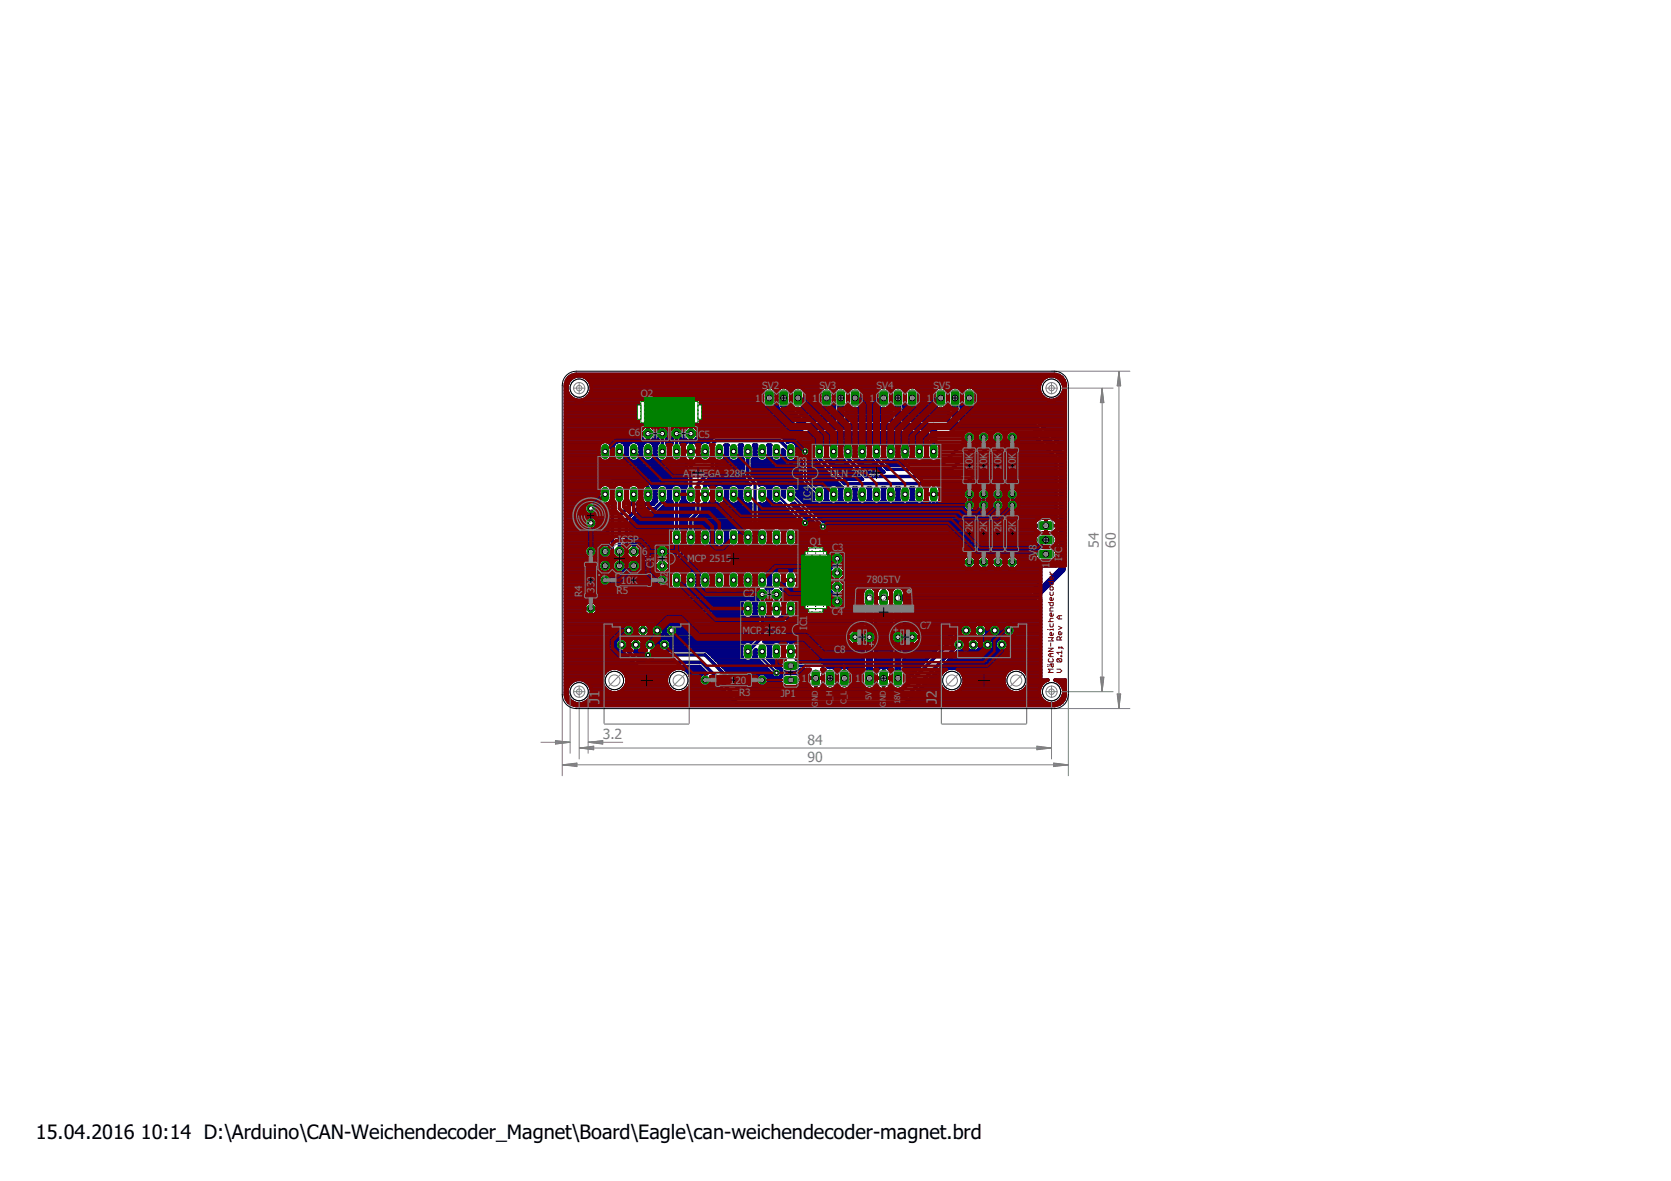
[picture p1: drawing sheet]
<svg xmlns="http://www.w3.org/2000/svg" width="297mm" height="210mm" viewBox="0 0 297 210" stroke-linecap="round" stroke-linejoin="round" font-family="sans-serif">
<defs><g id="words">
<g font-size="3.5">
<text x="6.4" y="202.5">15.04.2016</text>
<text x="25.1" y="202.5">10:14 D:\Arduino\CAN-Weichendecoder_Magnet\Board\Eagle\can-weichendecoder-magnet.brd</text>
</g>
<g font-size="2.5" fill="#808080">
<text x="195.3" y="97.4" transform="rotate(-90 195.3 97.4)">54</text>
<text x="198.3" y="97.4" transform="rotate(-90 198.3 97.4)">60</text>
<text x="106.2" y="102.3">.</text>
<text x="106.6" y="125.1" transform="rotate(-90 106.6 125.1)">J</text>
<text x="106.6" y="124.1" transform="rotate(-90 106.6 124.1)">1</text>
<text x="166.5" y="125.1" transform="rotate(-90 166.5 125.1)">J</text>
<text x="166.5" y="124.1" transform="rotate(-90 166.5 124.1)">2</text>
<text x="107.1" y="131.4">3.2</text>
<text x="143.5" y="132.4">84</text>
<text x="143.5" y="135.4">90</text>
</g>
<g font-size="1.8" fill="#808080">
<text x="113.9" y="70.6">Q2</text>
<text x="134.2" y="71.4">1</text>
<text x="135.5" y="69.1">SV2</text>
<text x="144.4" y="71.4">1</text>
<text x="145.7" y="69.1">SV3</text>
<text x="154.5" y="71.4">1</text>
<text x="155.8" y="69.1">SV4</text>
<text x="164.7" y="71.4">1</text>
<text x="166" y="69.1">SV5</text>
<text x="111.8" y="77.6">C6</text>
<text x="124.1" y="77.9">C5</text>
<text x="143.4" y="83.8" transform="rotate(-90 143.4 83.8)">I</text>
<text x="143.4" y="83.2" transform="rotate(-90 143.4 83.2)">C</text>
<text x="143.4" y="82.1" transform="rotate(-90 143.4 82.1)">3</text>
<text x="172.9" y="83.5" transform="rotate(-90 172.9 83.5)">1</text>
<text x="172.9" y="82.5" transform="rotate(-90 172.9 82.5)">0</text>
<text x="172.9" y="81.6" transform="rotate(-90 172.9 81.6)">K</text>
<text x="175.5" y="83.5" transform="rotate(-90 175.5 83.5)">1</text>
<text x="175.5" y="82.5" transform="rotate(-90 175.5 82.5)">0</text>
<text x="175.5" y="81.6" transform="rotate(-90 175.5 81.6)">K</text>
<text x="178" y="83.5" transform="rotate(-90 178 83.5)">1</text>
<text x="178" y="82.5" transform="rotate(-90 178 82.5)">0</text>
<text x="178" y="81.6" transform="rotate(-90 178 81.6)">K</text>
<text x="180.6" y="83.5" transform="rotate(-90 180.6 83.5)">1</text>
<text x="180.6" y="82.5" transform="rotate(-90 180.6 82.5)">0</text>
<text x="180.6" y="81.6" transform="rotate(-90 180.6 81.6)">K</text>
<text x="121.4" y="84.7">A</text>
<text x="122.5" y="84.7">TMEGA 328P</text>
<text x="144.1" y="89" transform="rotate(-90 144.1 89)">I</text>
<text x="144.1" y="88.4" transform="rotate(-90 144.1 88.4)">C</text>
<text x="144.1" y="87.3" transform="rotate(-90 144.1 87.3)">4</text>
<text x="147.6" y="84.7">ULN 2803A</text>
<text x="172.9" y="94.6" transform="rotate(-90 172.9 94.6)">2K</text>
<text x="175.5" y="94.6" transform="rotate(-90 175.5 94.6)">2K</text>
<text x="178" y="94.6" transform="rotate(-90 178 94.6)">2K</text>
<text x="180.6" y="94.6" transform="rotate(-90 180.6 94.6)">2K</text>
<text x="109.8" y="96.5">I</text>
<text x="110.5" y="96.5">C</text>
<text x="111.5" y="96.5">S</text>
<text x="112.5" y="96.5">P</text>
<text x="114.2" y="98.7">6</text>
<text x="116.2" y="100.9" transform="rotate(-90 116.2 100.9)">C</text>
<text x="116.2" y="99.9" transform="rotate(-90 116.2 99.9)">1</text>
<text x="122.2" y="99.9">MCP 2515</text>
<text x="143.9" y="96.8">Q1</text>
<text x="147.9" y="98">C3</text>
<text x="184.3" y="99.8" transform="rotate(-90 184.3 99.8)">SV</text>
<text x="184.3" y="97.7" transform="rotate(-90 184.3 97.7)">8</text>
<text x="186.5" y="101" transform="rotate(-90 186.5 101)">1</text>
<text x="188.8" y="99.8" transform="rotate(-90 188.8 99.8)">I²C</text>
<text x="103.5" y="106.1" transform="rotate(-90 103.5 106.1)">R</text>
<text x="103.5" y="105" transform="rotate(-90 103.5 105)">4</text>
<text x="105.7" y="105.4" transform="rotate(-90 105.7 105.4)">3</text>
<text x="105.7" y="104.4" transform="rotate(-90 105.7 104.4)">3</text>
<text x="105.7" y="103.4" transform="rotate(-90 105.7 103.4)">0</text>
<text x="106.9" y="103.5">1</text>
<text x="109.6" y="105.6">R5</text>
<text x="110.4" y="103.7">10K</text>
<text x="118.7" y="104.2" transform="rotate(-90 118.7 104.2)">IC2</text>
<text x="132.1" y="106.1">C2</text>
<text x="154.1" y="103.7">7805TV</text>
<text x="154.2" y="106.9">3</text>
<text x="156.7" y="106.9">2</text>
<text x="159.3" y="106.9">1</text>
<text x="132" y="112.7">MCP</text>
<text x="135.9" y="112.7">2</text>
<text x="136.9" y="112.7">562</text>
<text x="143.5" y="112" transform="rotate(-90 143.5 112)">I</text>
<text x="143.5" y="111.3" transform="rotate(-90 143.5 111.3)">C</text>
<text x="143.5" y="110.3" transform="rotate(-90 143.5 110.3)">1</text>
<text x="147.9" y="109.2">C4</text>
<text x="163.6" y="111.7">C7</text>
<text x="148.3" y="116">C8</text>
<text x="129.8" y="121.5">120</text>
<text x="131.4" y="123.7">R3</text>
<text x="138.8" y="123.9">JP1</text>
<text x="142.5" y="121.2">1</text>
<text x="152" y="121.2">1</text>
</g>
<g font-size="1.4" fill="#808080">
<text x="145.4" y="125.6" transform="rotate(-90 145.4 125.6)">G</text>
<text x="145.4" y="124.7" transform="rotate(-90 145.4 124.7)">N</text>
<text x="145.4" y="123.7" transform="rotate(-90 145.4 123.7)">D</text>
<text x="147.9" y="125.4" transform="rotate(-90 147.9 125.4)">C</text>
<text x="147.9" y="124.5" transform="rotate(-90 147.9 124.5)">_</text>
<text x="147.9" y="123.7" transform="rotate(-90 147.9 123.7)">H</text>
<text x="150.5" y="125.1" transform="rotate(-90 150.5 125.1)">C_</text>
<text x="150.5" y="123.5" transform="rotate(-90 150.5 123.5)">L</text>
<text x="154.9" y="124.4" transform="rotate(-90 154.9 124.4)">5</text>
<text x="154.9" y="123.6" transform="rotate(-90 154.9 123.6)">V</text>
<text x="157.5" y="125.6" transform="rotate(-90 157.5 125.6)">G</text>
<text x="157.5" y="124.7" transform="rotate(-90 157.5 124.7)">N</text>
<text x="157.5" y="123.7" transform="rotate(-90 157.5 123.7)">D</text>
<text x="160" y="125.2" transform="rotate(-90 160 125.2)">1</text>
<text x="160" y="124.4" transform="rotate(-90 160 124.4)">8</text>
<text x="160" y="123.6" transform="rotate(-90 160 123.6)">V</text>
</g>
</g></defs>
<g fill="none" stroke="#000080" stroke-width=".61">
<path d="M100.5 68.8h.3M100.5 79.7h5.9M100.5 79.2h6M100.5 78.6h6.6M100.5 78h13.7M100.5 77.4h13.3M100.5 76.9h13.3M100.5 76.3h13.6M100.5 75.7h16.5M100.5 75.1h16.5M100.5 74.5h16.3M100.5 74h15.2"/>
<path d="M100.5 73.4h15M100.5 72.8h15M100.5 72.2h15.7M100.5 71.6h35.1M100.5 71.1h1.9M100.5 70.5h.9M100.5 69.9h.5M100.5 69.3h.3M100.5 68.2h.4M100.7 67.6l-.2 .9v54.9a1.91 1.91 0 0 0 1.7 1.9M100.7 67.6a1.94 1.94 0 0 1 1.7-1.1h85a1.94 1.94 0 0 1 1.7 1.1M100.7 67.6h.6"/>
<path d="M101.2 67h.8M103.5 71.1h32.1M103.9 67h82M104.5 70.5h31.1M104.6 67.6h80.6M104.9 69.9h30.7M105 68.2h79.9M105.1 68.8h33.9M105.1 69.3h30.6M108.1 78.6h1.5M108.6 79.2h.5M108.7 79.7h.3"/>
<path d="M110.6 78.6h1.5M111.1 79.2h.5M111.2 79.7h.3M113.1 78.6h1.6M113.7 79.2h.5M113.8 79.7h.3M113.8 77.1h1.4M115.2 75.7v2.7M115.2 78h.1M115.2 77.4h.1M115.2 76.9h.1M115.2 76.3h.1"/>
<path d="M115.7 78.6h1.3M116.2 78h.7M116.2 79.2h.5M116.3 79.7h.3M116.3 76.3h.4M116.6 73.3l1.1 1.1v5.8M117 72.2h4M117.6 72.8h2.8M117.8 73.4h2.4M118.4 74h1.2M118.5 78.6h1M118.5 75.7h1"/>
<path d="M118.5 75.1h1M118.5 74.5h1M118.6 78h.8M118.7 76.3h.6M118.7 79.2h.5M118.8 79.7h.3M119 77.4h.1M119 76.9h.1M121 78.6h1.1M121 75.7h20.5M121 75.1h19.9M121.1 78h.7"/>
<path d="M121.2 74.5h19.1M121.2 76.3h.5M121.3 79.2h.4M121.4 79.7h.2M121.4 73.3l-1.1 1.1v5.8M121.8 72.2h14M122.3 74h17.4M122.4 72.8h16.2M122.5 73.4h16.6M122.8 75.7v4.6M122.8 77.1h1.4M122.8 79.7h.1"/>
<path d="M122.8 79.2h.1M122.8 78.6h.1M122.8 78h.1M122.8 77.4h.1M122.8 76.9h.1M122.8 76.3h.1M123.5 78.6h1.3M123.8 78h2.7M123.9 76.3h18.1M124 79.2h.3M124 79.7h.2M124.2 77.4h40.7"/>
<path d="M124.2 76.9h18.6M125.8 78.6h.1M126 78.5l-.1 .1a1.09 1.09 0 0 0-1.7 .8v.9l-.2 .2-.1-1.4-.3-.4-.4-.3h.2l.8-.8v-1.1l-.8-.8h-1.2l-.7 .8-.5-.4v-1.4l.4-.3a1.12 1.12 0 0 0 1.1-1.1 1.12 1.12 0 0 0-1.1-1.2 1.12 1.12 0 0 0-1.1 1.2l-.7 .7-.1 .3v1.8l-.5 .5v1l.5 .5v.7l-.4 .6v1.7l.5 .8 .4 .1M126 78.5l1.1-.9h11.7l.3 .1 .9 .9a1.1 1.1 0 0 1 1.7 .8v1.7l-.2 .4-.7 .5M128.9 79.2h.5M129 79.7h.3M131.4 79.2h.5M131.5 79.7h.3M134 79.2h.5M134.1 79.7h.3M136.5 68.7l-.8 .6-.1 .4v2a1.24 1.24 0 0 0 1.2 1 1.24 1.24 0 0 0 1.2-1v-2l-.2-.4-.3-.4-.5-.2M136.5 79.2h.5"/>
<path d="M136.6 79.7h.3M137.8 72.2h.4M137.8 69.3h.4M138 71.6h.1M138 71.1h.1M138 70.5h.1M138 69.9h.1M138.7 72.9h.1M138.7 72.9l3.5 3.5M139.4 78h25.5M139.6 68.7l.4 .2 .3 .4 .2 .4v2l.2 .1-.1-2.1 .2-.4 .4-.4 .4-.2 5 .1M140 78.6h.1"/>
<path d="M140.4 69.3h.4M140.5 71.6h.1M140.5 71.1h.1M140.5 70.5h.1M140.5 69.9h.1M141.1 78.6h4M141.5 68.8l-2.4-.1-.8 .6-.2 .4v2l.3 .9 .3 .3M141.6 79.2h3M141.7 72.8h6.7M141.7 79.7h.6M142.1 68.7l.4 .2 .4 .4 .2 .4v2a1.25 1.25 0 0 1-1.6 1l2.1 2h4.8l-.2-5 .2-.4 .4-.4 .4-.2 2.5 .1M142.2 76.4v.1"/>
<path d="M142.2 76.4l.7 .5h22l-.1 4.2 .2 .3h-.6l.1-.3v-1.7a1.14 1.14 0 0 0-1.1-1 1.14 1.14 0 0 0-1.1 1v1.7l.1 .3h-.5l.1-.3v-1.7a1.14 1.14 0 0 0-1.1-1 1.14 1.14 0 0 0-1.1 1v1.7l.4 .9 .8 .7h-3l-1.2-1.3 .1-.3v-1.7a1.14 1.14 0 0 0-1.1-1 1.14 1.14 0 0 0-1.1 1v1.7l.2 .4 2.2 2.4h-2.9l-2.5-2.5 .1-.3v-1.7a1.14 1.14 0 0 0-1.1-1 1.14 1.14 0 0 0-1.1 1v1.7l.2 .4 3.5 3.7h-2.9l-3.8-3.8 .2-.3v-1.7a1.14 1.14 0 0 0-1.2-1 1.14 1.14 0 0 0-1.1 1v1.7l.2 .4 5.1 5.1-.2 .4v1.8a1.15 1.15 0 0 0 1.1 .9 1.15 1.15 0 0 0 1.1-.9v-1.8l-.1-.3h.6l-.2 .3v1.8a1.15 1.15 0 0 0 1.2 .9 1.15 1.15 0 0 0 1.1-.9v-1.8l-.1-.3h.5l-.1 .3v1.8a1.15 1.15 0 0 0 1.1 .9 1.15 1.15 0 0 0 1.1-.9v-1.8l-.1-.3h.5l-.1 .3v1.8a1.15 1.15 0 0 0 1.1 .9 1.15 1.15 0 0 0 1.2-.9v-1.8l-.1-.3h.5l-.1 .3v1.8a1.15 1.15 0 0 0 1.1 .9 1.15 1.15 0 0 0 1.1-.9v-1.8l-.1-.3h.5l-.1 .3v1.8a1.15 1.15 0 0 0 1.1 .9 1.15 1.15 0 0 0 1.1-.9v-1.8l-.1-.3h.4l-.1 .4 .1 1.9M142.2 73.4h6.2M142.3 79.7a.86 .86 0 0 0 .2 1.2M142.3 79.7a.92 .92 0 0 1 1.6 0M142.8 74h5.6M142.8 72.2h3.1M142.9 69.3h3M143.1 71.6h2.6M143.1 71.1h2.6M143.1 70.5h2.6M143.1 69.9h2.6M143.4 74.5h5"/>
<path d="M143.9 79.7a.89 .89 0 0 1-.1 1.2M143.9 79.7h.6M146.2 78.6h1.5M146.7 79.2h.5M146.8 79.7h.3M147.2 68.7l.4 .2 .4 .4 .1 .4v2a1.24 1.24 0 0 1-1.2 1 1.24 1.24 0 0 1-1.2-1v-2l.2-.4 .3-.4 .5-.2 2.5 .1M147.9 72.2h.5M148 69.3h.4M148.1 71.6h.1M148.1 71.1h.1M148.1 70.5h.1M148.1 69.9h.1"/>
<path d="M148.7 78.6h1.5M149.2 79.2h.5M149.3 79.7h.3M149.7 68.7l.5 .2 .3 .4 .2 .4-.1 5h7.9l-.1-5 .2-.4 .3-.4 .5-.2M150.5 69.3h.4M150.6 74.5h7.9M150.6 74h7.9M150.6 73.4h7.9M150.6 72.8h7.9M150.6 72.2h.4M150.7 71.6h.1M150.7 71.1h.1"/>
<path d="M150.7 70.5h.1M150.7 69.9h.1M151.2 78.6h1.6M151.3 68.9a1.25 1.25 0 0 1 1.9 .8v2a1.25 1.25 0 0 1-1.2 1 1.25 1.25 0 0 1-1.2-1v-2l.2-.4zM151.8 79.2h.4M151.8 79.7h.3M153 72.2h3.1M153.1 69.3h2.9M153.2 71.6h2.7M153.2 71.1h2.7M153.2 70.5h2.7M153.2 69.9h2.7"/>
<path d="M153.8 78.6h1.5M154.3 79.2h.5M154.4 79.7h.3M156.3 78.6h1.5M156.8 68.7l-.4 .2-.4 .4-.1 .4v2a1.25 1.25 0 0 0 1.2 1 1.25 1.25 0 0 0 1.2-1v-2l-.2-.4-.3-.4-.5-.2-5 .1M156.8 79.2h.5M156.9 79.7h.3M158.1 72.2h.4M158.1 69.3h.5M158.3 71.6h.1M158.3 71.1h.1M158.3 70.5h.1"/>
<path d="M158.3 69.9h.1M158.9 78.6h1.5M159.4 79.2h.5M159.5 79.7h.3M160.7 69.3h.4M160.7 74.5h8M160.7 74h8M160.7 73.4h8M160.7 72.8h8M160.7 72.2h.5M160.8 71.6h.1M160.8 71.1h.1"/>
<path d="M160.8 70.5h.1M160.8 69.9h.1M161.4 78.6h1.5M161.9 68.7l-.4 .2-.4 .4-.2 .4v2a1.24 1.24 0 0 0 1.2 1 1.24 1.24 0 0 0 1.3-1v-2l-.2-.4-.4-.4-.4-.2-2.5 .1M161.9 79.2h.5M162 79.7h.3M163.1 72.2h3.1M163.2 69.3h3M163.4 71.6h2.6M163.4 71.1h2.6M163.4 70.5h2.6M163.4 69.9h2.6"/>
<path d="M163.9 78.6h1M164.5 79.2h.4M164.5 79.7h.3M167 68.7l-.5 .2-.3 .4-.2 .4v2a1.24 1.24 0 0 0 1.2 1 1.24 1.24 0 0 0 1.2-1v-2l-.1-.4-.4-.4-.4-.2-5 .1M167.5 68.8h17.3M168.2 72.2h.5M168.3 69.3h.4M168.4 71.6h.2M168.4 71.1h.2M168.4 70.5h.2M168.4 69.9h.2M169.5 68.7l-.4 .2-.4 .4-.1 .4 .1 5h-8l.1-5-.1-.4-.8-.6-2.5 .1"/>
<path d="M170.8 69.3h.4M170.9 74.5h18.5M170.9 74h18.5M170.9 73.4h18.5M170.9 72.8h18.5M170.9 72.2h.4M171 71.6h.1M171 71.1h.1M171 70.5h.1M171 69.9h.1M172.1 68.7l-.5 .2-.3 .4-.2 .4v2a1.24 1.24 0 0 0 1.2 1 1.24 1.24 0 0 0 1.2-1v-2l-.2-.4-.3-.4-.4-.2M172.3 77.7l-4.4 4.4h-6.4l-.6-.6v-1.3"/>
<path d="M173.3 72.2h16.1M173.4 69.3h11.4M173.5 71.6h15.9M173.5 71.1h12.9M173.5 70.5h11.9M173.5 69.9h11.5M174.9 77.7l-5.8 5.7h-11.4l-1.9-1.9v-1.3M177.4 77.7l-7 7h-16.5l-3.2-3.2v-1.3M179 79.7h7.1M179.6 79.2h5.9M179.9 77.7l-8.2 8.3h-21.6l-4.5-4.5v-1.3M180.6 78.6h4.4"/>
<path d="M181 78h3.4M181 77.4h2.8M184.6 75.1h4.8M185.2 75.7h4.2M185.8 76.3h3.6M186.3 76.9h3.1M186.9 77.4h2.5M187.5 78h1.9M187.5 71.1h1.9M187.9 67h.8M188.1 78.6h1.3M188.4 70.5h1"/>
<path d="M188.6 67.6h.5M188.6 79.2h.8M188.8 69.9h.6M188.9 68.2h.4M189.1 68.8h.3M189.1 69.3h.3M189.1 67.6l.3 .9v11.4l-5-5-.4-.2h-13.1l.1-5-.2-.4-.8-.6M189.2 79.7h.2M100.5 94.8h7.6M100.5 86.1h7.8M100.5 99.9h6M100.5 82h21.9"/>
<path d="M100.5 99.4h6.7M100.5 98.8h3.7M100.5 98.2h3.4M100.5 97.6h3.4M100.5 97.1h3.9M100.5 96.5h7.6M100.5 95.9h7.6M100.5 95.3h7.6M100.5 94.2h7.6M100.5 93.6h3.6M100.5 93h3.4M100.5 92.5h3.4"/>
<path d="M100.5 91.9h4M100.5 91.3h3.8M100.5 90.7h3.4M100.5 90.1h3.4M100.5 89.6h3.8M100.5 89h6.1M100.5 88.4h5.9M100.5 87.8h5.9M100.5 87.2h5.9M100.5 86.7h6.1M100.5 85.5h8.3M100.5 84.9h21.5"/>
<path d="M100.5 84.4h21.5M100.5 83.8h21.5M100.5 83.2h21.5M100.5 82.6h21.5M100.5 81.5h6.1M100.5 80.9h5.9M100.5 80.3h5.9M105.5 91.9h2.6M105.7 97.1h1.1M105.7 91.3h2.4M105.8 89.6h1.3M105.8 98.8h.8"/>
<path d="M105.9 93.6h2.2M106.1 92.5h2M106.2 98.2h.1M106.2 97.6h.1M106.2 93h1.9M106.2 90.7h1.9M106.2 90.1h1.9M107.3 82l-.7-.5-.2-.4v-1.7a1.14 1.14 0 0 1 1.2-1 1.14 1.14 0 0 1 1.1 1v1.7l-.5 .8-.4 .1M107.3 86.1l-.7 .5-.2 .4v1.8a1.11 1.11 0 0 0 1.7 .7v7.3M107.8 86.1l.4 .1 .8-.9 .3-.1h5.4l.3 .1 .8 .9 .5 .8v1.8l-.5 .7-.4 .1M108 89.6h.1M108.1 96.8h-1l-.8 .7v1l.8 .7h.7l-.1 .1a1.23 1.23 0 0 0-1.4 1.2 1.23 1.23 0 0 0 1.3 1.3 1.23 1.23 0 0 0 1.2-1.4l.1-.1v.8l.7 .7h1l.7-.7v-.7l.1-.1v.8l.7 .7h1.1l.7-.7v-.7l.3-.3h2.2v1"/>
<path d="M108.1 96.8h.1M108.5 81.5h.6M108.7 80.9h.3M108.7 80.3h.3M109.9 82l-.7-.5-.2-.4v-1.7a1.14 1.14 0 0 1 1.1-1 1.14 1.14 0 0 1 1.1 1v1.7l-.5 .8-.4 .1M111.1 81.5h.6M111.2 80.9h.3M111.2 80.3h.3M112.1 99.3l.7 .1M112.1 99.3l.1 .1M112.1 99.3v.1M112.1 94.8h7"/>
<path d="M112.1 96.5h7.1M112.1 95.9h7M112.1 95.3h7M112.1 94.2h7.2M112.1 93.6h7.4M112.1 93h7.4M112.3 92.5h7.2M112.4 82l-.7-.5-.2-.4v-1.7a1.14 1.14 0 0 1 1.1-1 1.14 1.14 0 0 1 1.2 1v1.7l-.5 .8-.4 .1M112.6 87.9v1.2l-2.5 2.6v6.3M112.6 96.7v2.6M112.6 98h1.4M112.6 98.8h.1"/>
<path d="M112.6 98.2h.1M112.6 97.6h.1M112.6 97.1h.1M112.9 91.9h6.6M113.3 89.6l.5-.8v-1.8l-.2-.3h.6l-.1 .3v1.8l.5 .7 .4 .1M113.3 89.6h1.5M113.5 91.3h6M113.6 97.1h3.3M113.6 81.5h.6M113.7 89h.5M113.8 88.4h.3M113.8 87.8h.3"/>
<path d="M113.8 87.2h.3M113.8 80.9h.3M113.8 80.3h.3M114 98.2h2.5M114 97.6h2.5M115 82l-.8-.5-.1-.4v-1.7a1.13 1.13 0 0 1 1.1-1 1.13 1.13 0 0 1 1.1 1v1.7l-.5 .8-.4 .1M115.2 87.9v-1.3l-.6-.6h-5.1l-.7 .6v12.7l-1.2 1.3M115.2 85.5h6.8M115.6 89.6h.6M115.8 86.1h6.2M116.2 86.7h.5M116.2 81.5h.6"/>
<path d="M116.2 89h.5M116.3 88.4h.3M116.3 87.8h.3M116.3 87.2h.3M116.3 80.9h.3M116.3 80.3h.3M117.1 90.8h.1M117.2 90.7h2.3M117.5 86.1l-.7 .5-.2 .4v1.8l.1 .2-.6 .6h-2.9h.1M117.5 82l-.7-.5-.2-.4v-1.7l.4-.6v-.7l-.5-.4-.8 .7h-1.1l-.8-.8v-1.1l.8-.8h1.1l.8 .8 .5-.4v-1.4l-.4-.3a1.12 1.12 0 0 1-1.2-1.1 1.12 1.12 0 0 1 1.2-1.2 1.12 1.12 0 0 1 1.1 1.2l.8 1v1.8l.5 .5v1l-.5 .5v.7l.3 .6v1.7l-.4 .8-.5 .1M117.7 87.9v1.2l-1.2 1.3h-3.2l-1.9 1.9v7l-1.3 1.3M117.8 90.1h1.7"/>
<path d="M117.9 86.1l.5 .2 .4 .7v1.8l-.4 .8M118.2 89.8l-1.1 1M118.2 89.8h.1M118.4 89.6l-.2 .2M118.4 89.6h1.1M118.6 97.1h1M118.7 86.7h.6M118.7 81.5h.6M118.7 89h.5M118.8 88.4h.3M118.8 87.8h.3M118.8 87.2h.3"/>
<path d="M118.8 80.9h.3M118.8 80.3h.3M119 98.2h1.2M119 97.6h1.8M120 86.1l-.7 .5-.2 .4v1.8l.4 .5v4.7l-.4 .6v1.8a1.13 1.13 0 0 0 1.2 .9 1.13 1.13 0 0 0 1.1-.9v-1.8l-.4-.6v-4.7l.4-.5v-1.8l-.5-.7-.4-.2M120.3 87.9v7.6M120.5 82l.4-.1 .5-.8v-1.7l-.4-.6v-.7l.5-.4 .7 .7h.2l-.4 .3-.4 .6v1.7a1.22 1.22 0 0 0 .8 1.1M120.6 99.9h23.6M120.9 97.1h.5M121 93.6h1M121 93h1M121 92.5h1"/>
<path d="M121 91.9h1.2M121 91.3h1.7M121 90.7h2.3M121 90.1h2.3M121 89.6h1.4M121.2 94.2h.7M121.2 99.4h26.4M121.2 86.7h.6M121.2 81.5h.5M121.3 89h.5M121.3 96.5h.4M121.4 94.8h.3"/>
<path d="M121.4 95.9h.3M121.4 95.3h.3M121.4 88.4h.3M121.4 87.8h.3M121.4 87.2h.3M121.4 80.9h.2M121.4 80.3h.2M121.6 80.2h2.4M121.8 98.8h25.8M122 82.6v3.8l-.3 .6v1.8a1.11 1.11 0 0 0 1.6 .7v1.2M122.4 82.1l-.4 .5M122.4 82.1h.1"/>
<path d="M122.4 98.2h25.7M123 97.6h61.3M123.2 89.6h.1M123.3 90.7l-1.1 1.2-.2 .3v1.8l-.3 .6v1.8l.1 .3-1.8 1.8h-1v-1l-.8-.7h-1l-.7 .7v1h-2.5v-1l-.8-.8h-1.1v-4.1l1.5-1.4h3l.5-.4M123.5 97.1h1.2M123.6 93.6h9.9M123.6 93h9.9M123.7 94.2h.7M123.7 92.5h9.8M123.9 96.5h.4M123.9 94.8h.3M123.9 95.9h.3"/>
<path d="M123.9 95.3h.3M124 80.3h.2M124.3 91.9h9.2M124.4 94.2a1.13 1.13 0 0 1 1.2-.5 1.13 1.13 0 0 1 .8 .9v1.8a1.13 1.13 0 0 1-1.1 .9 1.13 1.13 0 0 1-1.1-.9v-1.8zM124.8 91.3h8.7M124.8 90.7h8.7M124.8 90.1h8.7M125.3 80.2l-2.5 2.6v5.1M125.3 87.9h1.3M125.3 86.1h.1M125.3 86v3.7M125.3 89.6h.1"/>
<path d="M125.3 89h.1M125.3 88.4h.1M125.3 87.8h.1M125.3 87.2h.1M125.3 86.7h.1M125.6 85.5h7.1M125.8 86.1h7.5M126 89.6a1.17 1.17 0 0 1-1.2 0v1.6l-1.2 1.4v1.4l.3 .6v1.8l-.2 .4-3 3.1-.3 .2h-1.3v1M126 97.1h1.2M126 89.6h1.5M126.2 84.9h6M126.3 94.2h.6"/>
<path d="M126.4 96.5h.4M126.4 86.7h.5M126.4 94.8h.4M126.4 95.9h.4M126.4 95.3h.4M126.5 89l-.5 .6M126.5 89h.4M126.6 88.4h.2M126.6 87.8h.2M126.6 87.2h.2M126.7 84.4h5.5M126.9 94.2a1.13 1.13 0 0 1 1.2-.5 1.13 1.13 0 0 1 .9 .9v1.8a1.13 1.13 0 0 1-1.1 .9 1.13 1.13 0 0 1-1.1-.9v-1.8z"/>
<path d="M127.3 83.8h4.9M127.4 82h4.8M127.4 83.2h4.8M127.4 82.6h4.8M127.7 86.1l-.8 .5-.1 .4v1.8a1.13 1.13 0 0 0 1.1 .9 1.13 1.13 0 0 0 1.1-.9v-1.8l-.2-.4-.7-.5M127.7 82l-.3-.1v1.7l-.1 .3-2.2 2.1a1.24 1.24 0 0 1 1.5 1.1l-.1 1.9M128.1 82l.7-.5 .2-.4v-1.7l-.1-.3h.5l-.1 .3v1.7l.5 .8 .4 .1M128.3 89.6h1.7M128.5 97.1h1.3M128.8 94.2h.7M128.9 86.7h.5M128.9 81.5h.5"/>
<path d="M128.9 89h.5M128.9 96.5h.4M129 94.8h.3M129 95.9h.3M129 95.3h.3M129 88.4h.3M129 87.8h.3M129 87.2h.3M129 80.9h.3M129 80.3h.3M129.5 94.2a1.13 1.13 0 0 1 1.1-.5 1.13 1.13 0 0 1 .9 .9v1.8a1.13 1.13 0 0 1-1.1 .9 1.13 1.13 0 0 1-1.1-.9v-1.8zM130.2 86.1l-.4 .2-.5 .7v1.8a1.13 1.13 0 0 0 1.1 .9 1.13 1.13 0 0 0 1.1-.9v-1.8l-.1-.4-.8-.5"/>
<path d="M130.6 82l.8-.5 .1-.4v-1.7l-.1-.3h.6l-.2 .3v1.7l.4 .6v3.1l.1 .3 1 1h-.1M130.8 89.6h1.7M131.1 97.1h1.2M131.4 94.2h.6M131.4 81.5h.6M131.4 86.7h.6M131.4 89h.5M131.5 96.5h.4M131.5 94.8h.3M131.5 95.9h.3M131.5 95.3h.3M131.5 88.4h.3"/>
<path d="M131.5 87.8h.3M131.5 87.2h.3M131.5 80.9h.3M131.5 80.3h.3M132.7 86.1l-.4 .2-.5 .7v1.8a1.09 1.09 0 0 0 1.7 .7v4.3a1.11 1.11 0 0 0-1.7 .8v1.8a1.13 1.13 0 0 0 1.2 .9 1.13 1.13 0 0 0 1.1-.9v-1.3l.3 .3v1a1.13 1.13 0 0 0 1.1 .9 1.13 1.13 0 0 0 1.1-.9v-1.8a1.14 1.14 0 0 0-1.6-.8v-4.3a1.1 1.1 0 0 0 1.6-.7v-1.8l-.2-.4-.7-.5M132.9 80.2v4.5l1.3 1.3v8.2l1.3 1.3M133.4 89.6h.1M133.6 97.1h1.3M133.7 84.4l1.2 1.1 .1 .7 .3-.1M133.7 82h8.8M133.7 84.4h8.8M133.7 83.8h8.8"/>
<path d="M133.7 83.2h8.8M133.7 82.6h8.8M133.9 81.5h.6M134 96.5h.4M134.1 95.9h.3M134.1 95.3h.2M134.1 80.9h.3M134.1 80.3h.3M134.3 84.9h8.2M134.9 85.5h7.6M135 86.1h7.9M135 93.6h7.5"/>
<path d="M135 93h7.2M135 92.5h6.7M135 91.9h6.1M135 91.3h5.5M135 90.7h5M135 90.1h4.4M135 89.6h.1M135.3 82l-.4-.1-.5-.8v-1.7l.1-.3h-.5l.1 .3v1.7l-.4 .6v2.7M135.7 82l.7-.5 .2-.4v-1.7l-.1-.3h.5l-.1 .3v1.7l.5 .8 .4 .1M135.9 89.6h1.7M136.1 97.1h1.3M136.4 94.2h.7"/>
<path d="M136.5 81.5h.6M136.5 86.7h.6M136.5 89h.5M136.6 96.5h.4M136.6 94.8h.3M136.6 95.9h.3M136.6 95.3h.3M136.6 88.4h.3M136.6 87.8h.3M136.6 87.2h.3M136.6 80.9h.3M136.6 80.3h.3"/>
<path d="M137.4 93.9a1.14 1.14 0 0 1 1.7 .7v1.8a1.13 1.13 0 0 1-1.1 .9 1.13 1.13 0 0 1-1.1-.9v-1.8zM137.8 86.1l-.4 .2-.5 .7v1.8a1.12 1.12 0 0 0 1.8 .7l3.5 3.5a.92 .92 0 0 0 1.2 .8 .92 .92 0 0 0 .5-1.4M138.3 82l.7-.5 .1-.4v-1.2l.3 .3v.9l.2 .4 .3 .4 .5 .1M138.3 86.1l.7 .5 .1 .4v1.1l.3 .2v-1.3l.5-.7 .5-.2M138.5 89.6h.3M138.7 97.1h1.2M139 94.2h.6M139 81.5h.6M139 86.7h.6M139.1 96.5h.4M139.1 94.8h.3M139.1 95.9h.3"/>
<path d="M139.1 95.3h.3M139.1 87.8h.3M139.1 87.2h.3M139.1 80.9h.3M139.1 80.3h.3M139.6 94.2a1.14 1.14 0 0 1 1.2-.5 1.14 1.14 0 0 1 .9 .9v1.8a1.15 1.15 0 0 1-1.1 .9 1.15 1.15 0 0 1-1.2-.9v-1.8zM140.6 80.2l-1.9-1.9h-11.5l-.6 .7v4.4l-2.5 2.6v5l-1.3 1.3v4.5l-2.5 2.5h-6.4l-1.3 1.3M140.8 86.1l.7 .5 .2 .4v1.1l4.6 4.6a.92 .92 0 0 1 .9 .9 .92 .92 0 0 1-.9 .9 .92 .92 0 0 1-.9-.9M141 89.6h.3M141.2 97.1h43.4M141.2 90.1h.7M141.5 94.2h4.1"/>
<path d="M141.5 81.5h1M141.6 86.7h1.9M141.6 96.5h42.4M141.7 94.8h46M141.7 95.9h42.2M141.7 95.3h42.4M141.7 87.8h2.8M141.7 87.2h2.4M141.7 80.9h.8M141.7 80.3h.5M141.8 90.7h.7M142 88.4h2.5"/>
<path d="M142.4 91.3h.7M142.5 80.9v4.5l.1 .3 1.9 2v1.1a1.15 1.15 0 0 0 1.1 .9 1.15 1.15 0 0 0 1.2-.9v-1.8l-.2-.4-.7-.5M142.6 89h2M143 91.9h.6M143.2 89.6h2M143.7 93.6h1.7M143.8 80.9v4.1l1.2 1.3M143.8 82h1.3M143.8 84.9h4.2M143.8 84.4h3.6M143.8 83.8h3M143.8 83.2h2.5"/>
<path d="M143.8 82.6h1.9M143.8 81.5h.9M143.8 80.9h.7M143.8 90.1h27.4M143.9 92.4l-.3-.2-.5-.2-2.4-2.4 .5-.1 4.2 4.1M143.9 92.5h.3M144 93h.8M144 80.3h.5M144.2 85.5h4.4M144.4 90.7h27.3M144.8 86.1h4.4M144.9 91.3h42.8"/>
<path d="M145 86.3h.1M145.4 86.1l-.4 .2M145.5 91.9h42.2M145.9 99.9h1.8M146.1 89.6h1.7M146.1 92.5h38.2M146.6 86.7h.6M146.7 89h.5M146.7 81.5h.5M146.8 88.4h.3M146.8 87.8h.3M146.8 87.2h.3"/>
<path d="M146.8 80.9h.3M146.8 80.3h.3M147 94.2h37.1M147 93h36.9M147.2 93.6h36.7M147.3 82h2.9M147.8 82.6h3M148 82l-.4-.1-.5-.8v-1.7a1.14 1.14 0 0 1 1.1-1 1.14 1.14 0 0 1 1.1 1v1.7l-.2 .4-.7 .5M148 86.1l-.4 .2-.5 .7v1.8a1.15 1.15 0 0 0 1.1 .9 1.15 1.15 0 0 0 1.1-.9v-1.8l-.2-.4-.7-.5M148.3 98h1.1l.7 .8v1l-.7 .7 .8 .8v1.1l-.7 .7 .7 .7v1.1l-.8 .8 .7 .7v1l-.7 .8h-1.1l-.7-.8v-1l.7-.7-.8-.8v-1.1l.7-.7-.7-.7v-1.1l.8-.8-.7-.7v-1zM148.4 83.2h2.9M148.6 89.6h1.7"/>
<path d="M149 83.8h2.9M149.2 81.5h.6M149.2 86.7h.5M149.2 89h.5M149.3 88.4h.3M149.3 87.8h.3M149.3 87.2h.3M149.3 80.9h.3M149.3 80.3h.3M149.5 98.2h34.4M149.6 84.4h2.9M149.9 99.9h37.8"/>
<path d="M150.1 99.4h21M150.1 98.8h21.6M150.2 84.9h2.9M151.2 89.6h1.6M151.7 89h.6M151.8 81.5h.5M151.8 88.4h.3M151.8 87.8h.3M151.8 87.2h.3M151.8 80.9h.3M151.8 80.3h.3M152.3 82h3"/>
<path d="M152.9 82.6h3M153.1 82l-.5-.1-.5-.8v-1.7a1.14 1.14 0 0 1 1.2-1 1.14 1.14 0 0 1 1.1 1v1.7l-.2 .4-.7 .5M153.5 83.2h2.9M153.7 89.6h1.7M154.1 83.8h2.9M154.2 81.5h.6M154.3 89h.5M154.4 88.4h.3M154.4 87.8h.3M154.4 87.2h.3M154.4 80.9h.3M154.4 80.3h.3"/>
<path d="M156.2 89.6h1.7M156.8 89h.5M156.8 81.5h.6M156.9 88.4h.3M156.9 87.8h.3M156.9 87.2h.3M156.9 80.9h.3M156.9 80.3h.3M157.4 82h2.9M158 82.6h2.9M158.1 82l-.4-.1-.5-.8v-1.7a1.14 1.14 0 0 1 1.1-1 1.14 1.14 0 0 1 1.2 1v1.7l-.5 .8-.4 .1M158.8 89.6h1.7"/>
<path d="M159.3 81.5h.6M159.4 89h.5M159.5 88.4h.3M159.5 87.8h.3M159.5 87.2h.3M159.5 80.9h.3M159.5 80.3h.3M161.3 89.6h1.7M161.9 89h.5M162 88.4h.3M162 87.8h.3M162 87.2h.3"/>
<path d="M162 80.9h.3M162 80.3h.3M163.9 89.6h1.4M164.4 89h.4M164.5 88.4h.2M164.5 87.8h.2M164.5 87.2h.2M164.5 80.9h.3M164.5 80.3h.3M164.7 87.9h2.5M164.8 89a1.23 1.23 0 0 0 1.8 .6M166 87.9v1.8"/>
<path d="M166 89.6h.1M166 89h.1M166 88.4h.1M166.6 89.6h4.6M167.1 89v-2.3h4.7l.3-.1 7.8-7.8h.5l.6-.6v-1l-.3-.3h2.6l4.4 4.4v11.3l-.3-.3-.6-.2h-1.8a1.33 1.33 0 0 0-1.2 1.3 1.33 1.33 0 0 0 1.2 1.3M167.1 89l-.5 .6M167.1 89h4.4M167.2 88.4h4.1M167.2 87.8h4M167.2 87.2h4.1M171.9 86.7h.9l.6 .7v.9l-.5 .5 .5 .5v.9l-.6 .7h-.9l-.7-.7v-.9l.5-.5-.5-.5v-.9zM172 86.7h15.7"/>
<path d="M172.3 98.7v2.4M172.3 99.4h.1M172.3 98.8h.1M172.6 86.1h15.1M172.9 98.8h1.3M173 90.7h1.2M173.1 89h1M173.2 85.5h14.5M173.3 87.2h.6M173.4 88.4h.4M173.4 90.1h.3M173.4 89.6h.3"/>
<path d="M173.4 87.8h.3M173.5 99.4h.2M173.8 84.9h13.9M174.3 84.4h13.4M174.4 86.7h.9l.7 .7v.9l-.5 .5 .5 .5v.9l-.7 .7h-.9l-.7-.7v-.9l.5-.5-.5-.5v-.9zM174.9 98.7v2.4M174.9 99.4h.1M174.9 98.8h.1M174.9 83.8h12.8M175.5 98.8h1.3M175.5 90.7h1.3M175.5 83.2h12.2"/>
<path d="M175.6 89h1M175.8 87.2h.6M175.9 88.4h.4M176 90.1h.3M176 89.6h.3M176 87.8h.3M176 99.4h.2M176.1 82.6h11.6M176.7 82h11M176.9 86.7h.9l.7 .7v.9l-.5 .5 .5 .5v.9l-.7 .7h-.9l-.6-.7v-.9l.5-.5-.5-.5v-.9zM177.2 81.5h10.5M177.4 98.7v2.4"/>
<path d="M177.4 99.4h.1M177.4 98.8h.1M177.8 80.9h9.5M178 98.8h1.3M178 90.7h1.3M178.2 89h.9M178.4 87.2h.6M178.4 80.3h8.3M178.4 88.4h.5M178.5 90.1h.3M178.5 89.6h.3M178.5 87.8h.3"/>
<path d="M178.6 99.4h.2M178.8 87.4l.7-.7h.9l.6 .7v.9l-.4 .5 .4 .5v.9l-.6 .7h-.9l-.7-.7v-.9l.5-.5-.5-.5zM179.9 98.7v2.4M179.9 99.4h.1M179.9 98.8h.1M180.5 98.8h3.5M180.6 90.7h7.1M180.7 89h7M180.9 87.2h6.8M181 88.4h6.7M181 90.1h6.7M181 89.6h6.7"/>
<path d="M181 87.8h6.7M181.1 99.4h3.2M183.8 93.4h2.1M184.9 94.7a1.24 1.24 0 0 0-1 1.3 1.24 1.24 0 0 0 1 1.2h2l.5-.2 .3-.4v1.2l-.3-.3-.5-.2h-2a1.24 1.24 0 0 0-1 1.2 1.24 1.24 0 0 0 1 1.2h2l.5-.2 .3-.3v1.4h-2.7v2.9l-1.7 1.7h-22.5a1.24 1.24 0 0 0-1.2-.9 1.24 1.24 0 0 0-1.2 1v2l.1 .3v5l-.1 .4 .1 .9v5.3l-.1 .3v2.1l.2 .4M185.9 92.1v2.6M185.9 94.2h.1M185.9 93.6h.1M185.9 93h.1M185.9 92.5h.1M186.8 94.7l.6-.1 .3-.4v1.1l-.3-.4-.5-.2M187.2 97.1h.5M187.5 99.4h.2"/>
<path d="M187.5 97.6h.2M187.6 92.5h.1M100.5 118.4h23.9l1.3 1.3h-.8l-.7 .7v.9M100.5 113.2h13.4M100.5 110.9h11M100.5 112.1h10.1M100.5 119.6h7M100.5 119h7.7M100.5 117.9h12.2M100.5 117.3h11.6M100.5 116.7h11M100.5 116.1h10.5"/>
<path d="M100.5 115.5h9.3M100.5 115h8.9M100.5 114.4h8.8M100.5 113.8h9.1M100.5 112.6h10.3M100.5 111.5h10.2M100.5 110.3h34.2M100.5 109.8h31.8M100.5 109.2h3.8M100.5 108.6h3.3M100.5 108h3.3M100.5 107.5h3.5"/>
<path d="M100.5 106.9h31.5M100.5 106.3h33.9M100.5 105.7h33.7M100.5 105.2h33.7M100.5 104.6h19M100.5 104h6.4M100.5 103.4h5.9M100.5 102.8h5.9M100.5 102.3h6.3M100.5 101.7h6.6M100.5 101.1h6M100.5 100.5h5.8"/>
<path d="M103.8 108.2h2.4M105 107v2.4M105 109.2h.1M105 108.6h.1M105 108h.1M105 107.5h.1M105.7 109.2h26.2M106 107.5h25.8M106.2 108.6h25.6M106.2 108h25.6M108 101.7h1.5M108.2 104h8.9"/>
<path d="M108.3 102.3h8.7M108.6 101.1h.3M108.7 103.4h7.9M108.7 102.8h7.9M108.8 100.5h.1M110.3 119h9.3M110.5 114.6l3.1 3.1h11.1l6.3 6.3h29.9l9.4-9.4h.2M110.7 101.7h1.4M111 119.6h7.9M111.3 101.1h.2M111.3 100.5h.1M111.4 113.8h.7"/>
<path d="M111.5 113.2a1.17 1.17 0 0 1-.7-1.8 1.17 1.17 0 0 1 1.9 0 1.17 1.17 0 0 1-.7 1.8M111.7 114.4h.1M111.8 114.6h2.5M112.1 110.9h1.7M112.8 112.6h.4M112.8 111.5h.4M112.9 112.1h2.8M113 113.3v2.5M113 115.5h.1M113 115h.1M113 114.4h.1M113 113.8h.1"/>
<path d="M113.1 116.1h1.2M113.2 101.7h3.7M113.7 116.7h.6M113.8 101.1h2.6M113.9 100.5h2.5M113.9 115.5h1M114 113.8h.7M114.2 115h.3M114.3 114.4h.1M114.3 113.2h.1M114.3 110.9h.1M114.3 110.8v2.5"/>
<path d="M114.3 112.6h.1M114.3 111.5h.1M114.7 113.2h19.7M114.9 110.9h2.2a1.17 1.17 0 0 1 .9 1.2 1.17 1.17 0 0 1-.9 1.1M114.9 115.5a1.17 1.17 0 0 1-.2-1.7 1.17 1.17 0 0 1 1.8 .1 1.17 1.17 0 0 1-.5 1.8h1.7a1.16 1.16 0 0 1-.5-1.8 1.16 1.16 0 0 1 1.8 0 1.16 1.16 0 0 1-.4 1.8h6.9l.3 .1 6.2 6.2h7.6a1.18 1.18 0 0 1-.9-1.2 1.18 1.18 0 0 1 .9-1.1h1.9a1.18 1.18 0 0 1 1 1.1 1.18 1.18 0 0 1-.9 1.2h2.3M114.9 115.5a.91 .91 0 0 0-.5 1.4h-.5l-1.1-1.1a1.26 1.26 0 0 0 1.5-1.1 1.26 1.26 0 0 0-1.3-1.4 1.26 1.26 0 0 0-1.2 1.5l-.1-.1a1.17 1.17 0 0 0-1.2-1.3 1.17 1.17 0 0 0-1.2 1.2 1.17 1.17 0 0 0 1.3 1.2l2.6 2.5 .2 .1M115.4 112.6h.4M115.4 111.5h.4M116.3 115.5h1.1M116.4 100.6h2.7M116.4 101.1l.8 .8h1.1l.8-.8M116.4 113.8h.9"/>
<path d="M116.6 110.9a1.18 1.18 0 0 0-.9 1.2 1.18 1.18 0 0 0 .9 1.1M116.7 115h.3M116.7 114.4h.3M117.1 110.9h2.5a1.17 1.17 0 0 1 1 1.2 1.17 1.17 0 0 1-1 1.1M117.7 100.6v1.3M117.7 101.7h.1M117.7 101.1h.1M117.9 112.6h.5M117.9 111.5h.5M118 112.1h.2M118.4 104h.7M118.5 102.3h.6"/>
<path d="M118.5 101.7h.9M118.8 115.5h13M118.8 103.4h.3M118.8 102.8h.3M119 113.8h14.9M119.1 101.1h24.9M119.1 100.5h24.8M119.1 104v-1.8a1.13 1.13 0 0 1 1.2-.9 1.13 1.13 0 0 1 1.1 .9v1.8M119.1 110.9a1.18 1.18 0 0 0-.9 1.2 1.18 1.18 0 0 0 .9 1.1M119.1 104a1.13 1.13 0 0 0 1.2 .9 1.13 1.13 0 0 0 1.1-.9M119.2 115h12.6M119.3 114.4h12.8"/>
<path d="M119.7 110.9h15M120.4 112.6h14.3M120.4 111.5h14.3M120.5 112.1h14.2M121 104.6h1M121.1 101.7h.9M121.4 104h.3M121.4 103.4h.3M121.4 102.8h.3M121.4 102.3h.3M121.7 104v-1.8a1.13 1.13 0 0 1 1.1-.9 1.13 1.13 0 0 1 1.1 .9v1.8M121.7 104a1.13 1.13 0 0 0 1.1 .9 1.13 1.13 0 0 0 1.1-.9"/>
<path d="M121.7 119h3.2M122.4 119.6h3.1M123.6 104.6h1M123.6 101.7h.9M123.9 104h.3M123.9 103.4h.3M123.9 102.8h.3M123.9 102.3h.3M124.2 104v-1.8a1.13 1.13 0 0 1 1.1-.9 1.13 1.13 0 0 1 1.1 .9v1.8M124.2 104a1.13 1.13 0 0 0 1.1 .9 1.13 1.13 0 0 0 1.1-.9M126.1 104.6h1M126.1 116.1h5.7"/>
<path d="M126.2 101.7h.8M126.4 104h.4M126.4 103.4h.4M126.4 102.8h.4M126.4 102.3h.4M126.7 116.7h5.1M126.8 104v-1.8a1.13 1.13 0 0 1 1.1-.9 1.13 1.13 0 0 1 1.1 .9v1.8M126.8 104a1.13 1.13 0 0 0 1.1 .9 1.13 1.13 0 0 0 1.1-.9M127.3 117.3h4.9M127.8 117.9h7.6M128.4 118.4h7.5M128.6 104.6h1"/>
<path d="M128.7 101.7h.9M129 104h.3M129 103.4h.3M129 102.8h.3M129 102.3h.3M129 119h7.5M129.3 104v-1.8a1.13 1.13 0 0 1 1.1-.9 1.13 1.13 0 0 1 1.1 .9v1.8M129.3 104a1.13 1.13 0 0 0 1.1 .9 1.13 1.13 0 0 0 1.1-.9M129.6 119.6h7.5M131.2 104.6h1M131.3 101.7h.8M131.5 104h.3"/>
<path d="M131.5 103.4h.3M131.5 102.8h.3M131.5 102.3h.3M131.8 104v-1.8a1.13 1.13 0 0 1 1.2-.9 1.13 1.13 0 0 1 1.1 .9v1.8M131.8 104a1.13 1.13 0 0 0 1.2 .9 1.13 1.13 0 0 0 1.1-.9M132 106.9a1.15 1.15 0 0 1 1.9 0M132 106.9l-.2 .4v1.8l.5 .7M132.3 109.8l.4 .1 .9-.1M133.6 109.8h1.1M133.7 117.3h1M133.7 104.6h1M133.8 101.7h.9"/>
<path d="M133.9 106.9l.2 .4v1.8l-.2 .4-.3 .3M133.9 106.9h.6M134 109.2h.4M134.1 116.7h.3M134.1 116.1h.3M134.1 108.6h.3M134.1 108h.3M134.1 107.5h.3M134.1 104h.3M134.1 103.4h.3M134.1 102.8h.3M134.1 102.3h.3"/>
<path d="M134.3 115.5h.1M134.4 104l.3 .6-.5 .5v1.1l.5 .5-.3 .6v1.8l.3 .5v3.3l-1.2 1.3a1.1 1.1 0 0 0-1.7 .7v1.8a1.13 1.13 0 0 0 1.2 .9 1.13 1.13 0 0 0 1.1-.9v-1l.3-.3v1.3l.2 .4 2.5 2.5a.92 .92 0 0 0 .9 .9 .92 .92 0 0 0 1-.9 .92 .92 0 0 0-1-.9l-1.6-1.6 .2-.4v-1.8l-.2-.4-.6-.5 .4-.6v-1.9h17.2v1.3l-.8-.9h-1.2l-.8 .8v1.1M134.4 104v-1.8a1.13 1.13 0 0 1 1.1-.9 1.13 1.13 0 0 1 1.1 .9v1.8M135.5 108.2v5l-2.6 2.6M135.5 110.7h19M136 113.8h14.6M136.2 113.2h15.8M136.2 112.1h15M136.2 112.6h14.5M136.2 111.5h17.2M136.2 109.8h1M136.2 104.6h1"/>
<path d="M136.3 114.4h.9M136.3 101.7h.9M136.4 106.9l.2 .4v1.8l-.4 .5v.3h1.3l-.3-.1M136.4 106.9l-.2-.2 .5-.5 .5 .5-.2 .2M136.4 106.9h.6M136.5 109.2h.4M136.6 116.7h.3M136.6 106.3h.2M136.6 104l-.4 .6 .5 .5 .5-.6-.3-.5M136.6 116.1h.3M136.6 115.5h.3M136.6 115h.3"/>
<path d="M136.6 108.6h.2M136.6 108h.2M136.6 107.5h.2M136.6 104h.3M136.6 103.4h.3M136.6 102.8h.3M136.6 102.3h.3M136.7 117.3h.6M136.8 108.2h2.5M136.9 104v-1.8a1.13 1.13 0 0 1 1.1-.9 1.13 1.13 0 0 1 1.1 .9v1.8M137 106.9l-.2 .5v1.5l.1 .4 .3 .5M137.2 117.9h1.6"/>
<path d="M137.4 114.2a1.14 1.14 0 0 1 1.7 .7v1.8a1.13 1.13 0 0 1-1.1 .9 1.13 1.13 0 0 1-1.1-.9v-1.8zM137.8 118.4h.9M138 108h.1M138 107.5h.1M138 106.9h.1M138 106.3h.1M138 105.7h.1M138.7 119h.2M138.8 117.3h.5M138.8 109.8h1.1M138.8 109.8l-.3 .1h14.9l-.1-4.6a1.25 1.25 0 0 1 1.2-1 1.25 1.25 0 0 1 1.3 1v2l-.2 .3v5l.2 .4-.2 .9v5.3l.2 .3v2.1l-.2 .4M138.9 114.4h.7"/>
<path d="M138.9 101.7h.7M138.9 104.6h.8M138.9 119.6h4.8M139.1 106.9a3.6 3.6 0 0 1 .1 2.4l-.4 .5M139.1 106.9h.5M139.1 116.7h.3M139.1 104l-.2 .5 .5 .6v1.1l-.5 .5 .2 .2M139.1 116.1h.3M139.1 115.5h.3M139.1 115h.3M139.1 104h.3M139.1 103.4h.3"/>
<path d="M139.1 102.8h.3M139.1 102.3h.3M139.2 109.2h.3M139.3 108.6h.1M139.3 108h.1M139.3 107.5h.1M139.3 106.3h4.9M139.4 115.8h2.4M139.4 103.1h2.4M139.4 105.6h-1.4v2.6M139.4 105.7h4.5M139.4 105.2h4.6"/>
<path d="M139.6 106.9l-.2 .4v1.8l.2 .4 .3 .3M139.6 106.9a1.18 1.18 0 0 1 1.9 0M139.6 101.6a1.22 1.22 0 0 1 1.4-.3 1.22 1.22 0 0 1 .8 1v1.5a1.22 1.22 0 0 1-1.2 1.2 1.22 1.22 0 0 1-1.2-1.2v-1.6zM139.9 109.8l.5 .1M140.6 101.2v3.8M140.6 113.9v1.9M140.6 115.5h.1M140.6 115h.1M140.6 114.4h.1M140.6 104.6h.1M140.6 104h.1M140.6 103.4h.1"/>
<path d="M140.6 102.8h.1M140.6 102.3h.1M140.6 101.7h.1M141.2 109.8l-.4 .1M141.2 109.8h12.2M141.5 104.6h2.9M141.5 106.9l.2 .4v1.8l-.2 .4-.3 .3M141.5 106.9h6.1M141.5 114.4h9.7M141.5 101.7h3M141.6 109.2h11.8M141.7 108.6h11.7"/>
<path d="M141.7 108h6.5M141.7 107.5h5.9M141.8 116.7h11.6M141.8 115h11.6M141.8 104h5.7M141.8 102.3h5.7M141.8 116.1h11.6M141.8 115.5h11.6M141.8 103.4h6M141.8 102.8h6.1M141.8 117.3h11.6M142.2 119h1.8"/>
<path d="M142.3 119l-.4 .3-.4 .2h-1.9a1.17 1.17 0 0 1-.9-1.2 1.17 1.17 0 0 1 .9-1.1l-.2-.7v-1.5a1.22 1.22 0 0 1 1.2-1.1 1.22 1.22 0 0 1 1.2 1.1v1.5l-.3 .7 .4 .1 .4 .4h3.8l1.1 .9a1.22 1.22 0 0 1 1.6 .9v2.1l-.2 .4M142.3 119h.1M142.3 119h1.7l-.3 .7v1.7l.2 .6M143.9 105.7a1.15 1.15 0 0 0 1.1 .9 1.15 1.15 0 0 0 1.1-.9M144.4 104.6a1.14 1.14 0 0 1 1.2 0 1.14 1.14 0 0 1 .5 1.1M144.4 104.6l-.5 .7v.4M145.5 101.7h2M145.7 104.6h1.8M145.8 106.3h1.8M146 101.1h1.6M146.1 105.2h1.6M146.1 105.7h2.1"/>
<path d="M146.1 100.5h2.1M146.3 119.6v.1M146.3 119.6h.1M146.3 119.6v2l.2 .4h-.4M146.4 117.9h7M147 118.4h6.4M147.5 101.8h2.7M147.5 104.4h2.7M148.5 119h.6M148.8 119.6h.1M148.8 101.8v2.6M148.8 104h.1"/>
<path d="M148.8 103.4h.1M148.8 102.8h.1M148.8 102.3h.1M149.4 105.7h3.9M149.5 108h3.9M149.5 100.5h21.7M149.7 102.8h35.3M149.8 103.4h35.2M150 105.2h3.4M150 106.3h3.3M150 101.1h21.8M150.1 107.5h3.3"/>
<path d="M150.1 106.9h3.2M150.2 104.6h3.6M150.2 104h34.3M150.2 102.3h34.8M150.2 101.7h34.8M150.6 113.8l.8 .8h1.2l.8-.8M151 119h2.4M151.3 119.6h2M152 111.9v2.7M152 112.1h.1M152 114.4h.1M152 113.8h.1"/>
<path d="M152 112.6h.1M152.8 112.1h.6M152.8 114.4h.6M153.3 112.6h.1M153.4 113.8v-.1v5.5l-.1 .3v2.1l.2 .4M153.4 113.8h.1M155.3 104.6h.8M155.6 118.4h2.9M155.6 110.9h2.9M155.6 112.1h2.9M155.6 119h.4M155.6 117.9h2.9"/>
<path d="M155.6 117.3h2.9M155.6 116.7h2.9M155.6 116.1h2.9M155.6 115.5h2.9M155.6 115h2.9M155.6 114.4h2.9M155.6 111.5h2.9M155.6 110.3h2.9M155.6 109.8h2.9M155.6 109.2h2.9M155.6 108.6h2.9M155.6 108h.6"/>
<path d="M155.7 113.8h2.8M155.7 112.6h2.8M155.7 107.5h.1M155.7 105.2h.1M155.8 119.7a1.32 1.32 0 0 1 1.3-1.2 1.32 1.32 0 0 1 1.3 1.2M155.8 106.3h2.6M155.8 105.4a1.31 1.31 0 0 1 1.3-1.2 1.31 1.31 0 0 1 1.3 1.2M155.8 107.1l.1 .4 .3 .5M155.8 119.6h.1M155.8 106.9h.1M155.8 106.3h.1M155.8 105.7h.1"/>
<path d="M155.8 113.2h2.6M156.2 108a1.33 1.33 0 0 0 1.7 0M157.1 104.2v4.2M157.1 118.5v2.1M157.1 119.6h.1M157.1 119h.1M157.1 108h.1M157.1 107.5h.1M157.1 106.9h.1M157.1 106.3h.1M157.1 105.7h.1M157.1 105.2h.1"/>
<path d="M157.1 104.6h.1M157.9 108h.6M158 104.6h.8M158.1 119h.4M158.3 107.5h.2M158.3 105.2h.2M158.4 107.1l-.1 .4-.4 .5M158.4 119.6h.1M158.4 106.9h.1M158.4 106.3h.1M158.4 105.7h.1M160.4 104.6h23.5"/>
<path d="M160.7 118.4h2.8M160.7 110.9h13M160.7 112.1h.7M160.7 119h2.2M160.7 117.9h3.4M160.7 117.3h4M160.7 116.7h4.5M160.7 116.1h5.1M160.7 115.5h5.7M160.7 115h6.3M160.7 114.4h.7M160.7 111.5h9.7"/>
<path d="M160.7 110.3h24.3M160.7 109.8h24.3M160.7 109.2h24.3M160.7 108.6h24.3M160.7 108h24.3M160.7 113.8h.1M160.7 112.6h.1M160.8 107.5h24.2M160.8 105.2h22.5M160.8 113.8l.8 .8h1.1l.8-.8M160.8 119.6h1.5M162.2 113.2h6.5"/>
<path d="M162.2 111.9v2.7M162.2 112.1h.1M162.2 114.4h.1M162.2 113.8h.1M162.2 112.6h.1M162.9 112.1h7M162.9 114.4h4.7M163.5 112.6h5.8M163.5 113.8v-1.1l-.8-.8h-1.1l-.8 .9-.1-.2v-5l.1-.2h23.2l.4-.2 .6-.6v14.3h1.3a2.18 2.18 0 0 0-1.6 1.7 2.18 2.18 0 0 0 1 2.2M163.5 113.8h4.6M166.4 119.6h1.1M167 119h1.2"/>
<path d="M167.6 118.4h17.4M168.1 117.9h16.9M168.7 117.3h16.3M169.3 116.7h15.7M169.9 116.1h15.1M170.2 119h9.4M170.9 113.2h2.9M170.9 119.6h8M171.2 115.5h1M171.3 113.8h.7M171.5 113.2l-.4-.2-.5 .5a1.17 1.17 0 0 1 1.1 1.3 1.17 1.17 0 0 1-1.5 1l-8.9 8.9-.3 .1M171.5 110.9l-1.2 .7-9.5 9.5v-1.6l-.1-.3v-5.3l.1-.2v.1"/>
<path d="M171.6 115h.2M171.6 114.4h.2M171.7 112.1h-.7l-10.7 10.7h-28.6l-6.4-6.4h-10.1M171.8 114.6h2.5M172 110.9a1.17 1.17 0 0 1 .9 1.2 1.17 1.17 0 0 1-.9 1.1M172.2 115.5a1.28 1.28 0 0 0 1.6 0M172.2 115.5a1.26 1.26 0 0 1-.1-1.8 1.26 1.26 0 0 1 1.8 0 1.26 1.26 0 0 1-.1 1.8M172.3 101.1h.1M172.3 100.5h.1M172.7 112.6h.5M172.8 111.5h.4M172.8 101.1h1.5"/>
<path d="M172.9 112.1h2.8M173 113.3v2.5M173 115.5h.1M173 115h.1M173 114.4h.1M173 113.8h.1M173.4 100.5h.3M173.8 115.5h1.1M174 113.8h.7M174.2 115h.3M174.3 114.4h.1M174.3 113.2h.1"/>
<path d="M174.3 110.9h.1M174.3 110.8v2.5M174.3 112.6h.1M174.3 111.5h.1M174.7 113.2h10.3M174.8 110.9h4.3M174.9 101.1h.1M174.9 100.5h.1M175.4 112.6h.4M175.4 101.1h1.4M175.4 111.5h.4M176 100.5h.3"/>
<path d="M176.2 115.5h1.2M176.4 113.8h.8M176.6 110.9a1.17 1.17 0 0 0-1 1.2 1.17 1.17 0 0 0 1 1.1M176.7 115h.3M176.7 114.4h.2M177.1 110.9a1.18 1.18 0 0 1 .9 1.2 1.18 1.18 0 0 1-.9 1.1M177.4 101.1h.1M177.4 100.5h.1M177.8 112.6h.6M177.8 111.5h.6M177.9 101.1h1.5M178 112.1h.2"/>
<path d="M178.5 100.5h.3M178.8 115.5h6.2M178.9 113.8h6.1M179.2 115h5.8M179.2 114.4h5.8M179.6 110.9a1.18 1.18 0 0 1 .9 1.2 1.18 1.18 0 0 1-.9 1.1M179.9 101.1h.1M179.9 100.5h.1M180.4 112.6h4.6M180.4 111.5h4.6M180.5 101.1h4.5M180.5 112.1h4.5"/>
<path d="M181 100.5h6.7M181.7 119h3.3M182.4 119.6h2.6M184.7 106.9h.3M185 110.9h-5.9a1.17 1.17 0 0 0-.9 1.2 1.17 1.17 0 0 0 .9 1.1M100.5 123.1h.3M100.5 122.5h.3M100.5 121.9h.5M100.5 121.3h1M100.5 120.7h6.5M100.5 120.2h6.7M100.5 123.6h.4"/>
<path d="M100.7 124.2h.5M101 124.8h.8M102.2 125.3v.1M102.2 125.4h85.5M104.1 124.8h81.6M104.4 121.3h2.6M104.7 124.2h25.5M104.9 121.9h2.4M105 123.6h24.6M105.1 122.5h2.6M105.1 123.1h3.5M109.8 123.1h10.2"/>
<path d="M110.8 122.5h8.3M111.2 121.9h7.5M111.3 120.2h7.3M111.4 121.3h7.1M111.4 120.7h7.1M121.3 123.1h7.7M122.2 122.5h6.2M122.6 121.9h2.2M122.7 120.2h1.8M122.8 121.3h1.4M122.8 120.7h1.4M124.2 121.3l.7 .7h.9l.6-.7"/>
<path d="M125.9 121.9h1.9M126.4 121.3v-.8l4.2 4.2 .3 .1M126.4 121.3h.9M126.4 120.7h.3M130.2 120.2h4.4M130.7 120.7h3.7M131.3 121.3h3.1M131.9 121.9h3.1M134.4 121.3v-.9l.6-.7h1l.6 .7v.9M134.4 121.3l.6 .7M136 121.9h3.3M136.4 120.2h.9"/>
<path d="M136.6 121.3l-.6 .7M136.6 121.3h2.2M136.6 120.7h2.1M138.7 120.2h.2M141.8 121.9h2M142.2 120.2h1.5M142.4 121.3h1.3M142.5 120.7h1.2M143.7 120.5h2.6M143.9 122h.1M145 120.5v.1M146.2 121.9h.3"/>
<path d="M146.3 121.4l-.1 .6M146.3 121.3h.1M146.3 120.7h.1M146.3 120.2h.1M148.6 122h.5M148.6 122h.1M148.6 121.9h.4M148.8 121.3h.1M148.8 120.7h.1M148.8 120.2h.1M149.1 122l-.2-.4v-2.1a1.25 1.25 0 0 1 1.2-.9 1.25 1.25 0 0 1 1.2 .9v2.1l-.2 .4M151.1 122h2.4"/>
<path d="M151.1 122h.1M151.2 121.9h2.3M151.3 121.3h2M151.3 120.7h2M151.3 120.2h2M155.6 122h.4M155.6 121.9h.3M155.8 120.5h2.6M155.8 121.4l.2 .6M155.8 121.3h.1M155.8 120.7h.1M155.8 120.2h.1"/>
<path d="M156 122h.1M157.1 120.2h.1M158.2 122h.4M158.2 122h.1M158.3 121.9h.2M158.4 121.4l-.2 .6M158.4 121.3h.1M158.4 120.7h.1M158.4 120.2h.1M158.6 122h.1M160.8 120.7h.4M160.8 120.2h1"/>
<path d="M161.8 124.2h23.3M162.4 123.6h22.5M162.9 123.1h5.7M163.5 122.5h4.2M164.1 121.9h3.1M164.7 121.3h2.3M165.2 120.7h1.8M165.8 120.2h1.4M169.8 123.1h10.2M170.8 122.5h8.3M171.2 121.9h7.5M171.2 120.2h7.4"/>
<path d="M171.4 121.3h7.1M171.4 120.7h7.1M181.3 123.1h3.5M182.2 122.5h2.6M182.6 121.9h2.4M182.7 120.2h2.3M182.8 121.3h2.7M182.8 120.7h2.2M185.7 124.8l.8 .3h.8l.8-.3M188.1 124.8h.7M188.1 124.8a2.17 2.17 0 0 0 1-2.2 2.17 2.17 0 0 0-1.6-1.7h1.9v2.5a1.95 1.95 0 0 1-2 2l-85.2-.1M188.3 121.3h1.1"/>
<path d="M188.7 124.2h.5M188.8 121.9h.6M189 123.6h.3M189.1 122.5h.3M189.1 123.1h.3"/>
<circle cx="103" cy="69" r="2.21"/>
<circle cx="186.9" cy="69" r="2.2"/>
<circle cx="105" cy="98" r="1.21"/>
<circle cx="105" cy="92.9" r="1.21"/>
<circle cx="105" cy="90.4" r="1.21"/>
<circle cx="172.3" cy="99.9" r="1.32"/>
<circle cx="174.9" cy="99.9" r="1.32"/>
<circle cx="177.4" cy="99.9" r="1.32"/>
<circle cx="179.9" cy="99.9" r="1.32"/>
<circle cx="105" cy="108.2" r="1.31"/>
<circle cx="107.6" cy="103.1" r="1.21"/>
<circle cx="114.3" cy="112.1" r="1.26"/>
<circle cx="117.7" cy="103.1" r="1.2"/>
<circle cx="145" cy="100.7" r="1.14"/>
<circle cx="174.3" cy="112.1" r="1.26"/>
<circle cx="175.6" cy="114.6" r="1.17"/>
<circle cx="178.1" cy="114.6" r="1.17"/>
<circle cx="103" cy="122.9" r="2.2"/>
<circle cx="109.2" cy="120.9" r="2.22"/>
<circle cx="120.7" cy="120.9" r="2.22"/>
<circle cx="169.2" cy="120.9" r="2.22"/>
<circle cx="180.6" cy="120.9" r="2.23"/>
</g>
<path d="M139.3 70.7v1.3l3.8 3.8h40.6l5.1 5.1v20.3l-5.1 5.1h-24.1v14.2M149.5 70.7v5.1M159.6 70.7v5.1M166 75.8v4.4M169.8 70.7v5.1M154.5 106.3v14.2" fill="none" stroke="#000080" stroke-width="1.3"/>
<path d="M138 87.9l5.1 5M140.6 87.9l5.7 5.7M143.1 80.2v5.1l2.5 2.6M135.5 115.8v1.3l2.5 2.5M140.6 118.3h5.4l1.6 1.6v.6" fill="none" stroke="#000080" stroke-width=".42"/>
<circle cx="117.7" cy="100.6" r=".87" fill="#008000" stroke="#008000" stroke-width=".18"/>
<circle cx="117.7" cy="100.6" r=".4" fill="#fff" stroke="#000" stroke-width=".18"/>
<circle cx="117.7" cy="98" r=".87" fill="#008000" stroke="#008000" stroke-width=".18"/>
<circle cx="117.7" cy="98" r=".4" fill="#fff" stroke="#000" stroke-width=".18"/>
<circle cx="135.5" cy="105.6" r=".87" fill="#008000" stroke="#008000" stroke-width=".18"/>
<circle cx="135.5" cy="105.6" r=".4" fill="#fff" stroke="#000" stroke-width=".18"/>
<circle cx="138" cy="105.6" r=".87" fill="#008000" stroke="#008000" stroke-width=".18"/>
<circle cx="138" cy="105.6" r=".4" fill="#fff" stroke="#000" stroke-width=".18"/>
<circle cx="148.8" cy="101.8" r=".87" fill="#008000" stroke="#008000" stroke-width=".18"/>
<circle cx="148.8" cy="101.8" r=".4" fill="#fff" stroke="#000" stroke-width=".18"/>
<circle cx="148.8" cy="99.3" r=".87" fill="#008000" stroke="#008000" stroke-width=".18"/>
<circle cx="148.8" cy="99.3" r=".4" fill="#fff" stroke="#000" stroke-width=".18"/>
<circle cx="148.8" cy="104.4" r=".87" fill="#008000" stroke="#008000" stroke-width=".18"/>
<circle cx="148.8" cy="104.4" r=".4" fill="#fff" stroke="#000" stroke-width=".18"/>
<circle cx="148.8" cy="106.9" r=".87" fill="#008000" stroke="#008000" stroke-width=".18"/>
<circle cx="148.8" cy="106.9" r=".4" fill="#fff" stroke="#000" stroke-width=".18"/>
<circle cx="122.8" cy="77.1" r=".87" fill="#008000" stroke="#008000" stroke-width=".18"/>
<circle cx="122.8" cy="77.1" r=".4" fill="#fff" stroke="#000" stroke-width=".18"/>
<circle cx="120.3" cy="77.1" r=".87" fill="#008000" stroke="#008000" stroke-width=".18"/>
<circle cx="120.3" cy="77.1" r=".4" fill="#fff" stroke="#000" stroke-width=".18"/>
<circle cx="115.2" cy="77.1" r=".87" fill="#008000" stroke="#008000" stroke-width=".18"/>
<circle cx="115.2" cy="77.1" r=".4" fill="#fff" stroke="#000" stroke-width=".18"/>
<circle cx="117.7" cy="77.1" r=".87" fill="#008000" stroke="#008000" stroke-width=".18"/>
<circle cx="117.7" cy="77.1" r=".4" fill="#fff" stroke="#000" stroke-width=".18"/>
<circle cx="152" cy="113.2" r=".87" fill="#008000" stroke="#008000" stroke-width=".18"/>
<circle cx="152" cy="113.2" r=".4" fill="#fff" stroke="#000" stroke-width=".18"/>
<circle cx="154.5" cy="113.2" r=".8" fill="#008000" stroke="#008000" stroke-width=".18"/>
<circle cx="154.5" cy="113.2" r=".4" fill="#fff" stroke="#000" stroke-width=".18"/>
<path d="M140.6 107.5v1.3" fill="none" stroke="#008000" stroke-width="1.3"/>
<circle cx="140.6" cy="108.2" r=".4" fill="#fff" stroke="#000" stroke-width=".18"/>
<path d="M138 107.5v1.3" fill="none" stroke="#008000" stroke-width="1.3"/>
<circle cx="138" cy="108.2" r=".4" fill="#fff" stroke="#000" stroke-width=".18"/>
<path d="M132.9 115.1v1.3" fill="none" stroke="#008000" stroke-width="1.3"/>
<circle cx="132.9" cy="115.8" r=".4" fill="#fff" stroke="#000" stroke-width=".18"/>
<path d="M135.5 115.1v1.3" fill="none" stroke="#008000" stroke-width="1.3"/>
<circle cx="135.5" cy="115.8" r=".4" fill="#fff" stroke="#000" stroke-width=".18"/>
<path d="M135.5 107.5v1.3" fill="none" stroke="#008000" stroke-width="1.3"/>
<circle cx="135.5" cy="108.2" r=".4" fill="#fff" stroke="#000" stroke-width=".18"/>
<path d="M132.9 107.5v1.3" fill="none" stroke="#008000" stroke-width="1.3"/>
<circle cx="132.9" cy="108.2" r=".4" fill="#fff" stroke="#000" stroke-width=".18"/>
<path d="M138 115.1v1.3" fill="none" stroke="#008000" stroke-width="1.3"/>
<circle cx="138" cy="115.8" r=".4" fill="#fff" stroke="#000" stroke-width=".18"/>
<path d="M140.6 115.1v1.3" fill="none" stroke="#008000" stroke-width="1.3"/>
<circle cx="140.6" cy="115.8" r=".4" fill="#fff" stroke="#000" stroke-width=".18"/>
<path d="M120.3 102.4v1.4" fill="none" stroke="#008000" stroke-width="1.3"/>
<circle cx="120.3" cy="103.1" r=".4" fill="#fff" stroke="#000" stroke-width=".18"/>
<path d="M122.8 102.4v1.4" fill="none" stroke="#008000" stroke-width="1.3"/>
<circle cx="122.8" cy="103.1" r=".4" fill="#fff" stroke="#000" stroke-width=".18"/>
<path d="M130.4 102.4v1.4" fill="none" stroke="#008000" stroke-width="1.3"/>
<circle cx="130.4" cy="103.1" r=".4" fill="#fff" stroke="#000" stroke-width=".18"/>
<path d="M132.9 102.4v1.4" fill="none" stroke="#008000" stroke-width="1.3"/>
<circle cx="132.9" cy="103.1" r=".4" fill="#fff" stroke="#000" stroke-width=".18"/>
<path d="M125.3 102.4v1.4" fill="none" stroke="#008000" stroke-width="1.3"/>
<circle cx="125.3" cy="103.1" r=".4" fill="#fff" stroke="#000" stroke-width=".18"/>
<path d="M127.9 102.4v1.4" fill="none" stroke="#008000" stroke-width="1.3"/>
<circle cx="127.9" cy="103.1" r=".4" fill="#fff" stroke="#000" stroke-width=".18"/>
<path d="M135.5 102.4v1.4" fill="none" stroke="#008000" stroke-width="1.3"/>
<circle cx="135.5" cy="103.1" r=".4" fill="#fff" stroke="#000" stroke-width=".18"/>
<path d="M138 102.4v1.4" fill="none" stroke="#008000" stroke-width="1.3"/>
<circle cx="138" cy="103.1" r=".4" fill="#fff" stroke="#000" stroke-width=".18"/>
<path d="M140.6 102.4v1.4" fill="none" stroke="#008000" stroke-width="1.3"/>
<circle cx="140.6" cy="103.1" r=".4" fill="#fff" stroke="#000" stroke-width=".18"/>
<path d="M140.6 94.8v1.3" fill="none" stroke="#008000" stroke-width="1.3"/>
<circle cx="140.6" cy="95.5" r=".4" fill="#fff" stroke="#000" stroke-width=".18"/>
<path d="M138 94.8v1.3" fill="none" stroke="#008000" stroke-width="1.3"/>
<circle cx="138" cy="95.5" r=".4" fill="#fff" stroke="#000" stroke-width=".18"/>
<path d="M135.5 94.8v1.3" fill="none" stroke="#008000" stroke-width="1.3"/>
<circle cx="135.5" cy="95.5" r=".4" fill="#fff" stroke="#000" stroke-width=".18"/>
<path d="M132.9 94.8v1.3" fill="none" stroke="#008000" stroke-width="1.3"/>
<circle cx="132.9" cy="95.5" r=".4" fill="#fff" stroke="#000" stroke-width=".18"/>
<path d="M130.4 94.8v1.3" fill="none" stroke="#008000" stroke-width="1.3"/>
<circle cx="130.4" cy="95.5" r=".4" fill="#fff" stroke="#000" stroke-width=".18"/>
<path d="M127.9 94.8v1.3" fill="none" stroke="#008000" stroke-width="1.3"/>
<circle cx="127.9" cy="95.5" r=".4" fill="#fff" stroke="#000" stroke-width=".18"/>
<path d="M125.3 94.8v1.3" fill="none" stroke="#008000" stroke-width="1.3"/>
<circle cx="125.3" cy="95.5" r=".4" fill="#fff" stroke="#000" stroke-width=".18"/>
<path d="M122.8 94.8v1.3" fill="none" stroke="#008000" stroke-width="1.3"/>
<circle cx="122.8" cy="95.5" r=".4" fill="#fff" stroke="#000" stroke-width=".18"/>
<path d="M120.3 94.8v1.3" fill="none" stroke="#008000" stroke-width="1.3"/>
<circle cx="120.3" cy="95.5" r=".4" fill="#fff" stroke="#000" stroke-width=".18"/>
<path d="M140.6 79.6v1.3" fill="none" stroke="#008000" stroke-width="1.3"/>
<circle cx="140.6" cy="80.2" r=".4" fill="#fff" stroke="#000" stroke-width=".18"/>
<path d="M138 79.6v1.3" fill="none" stroke="#008000" stroke-width="1.3"/>
<circle cx="138" cy="80.2" r=".4" fill="#fff" stroke="#000" stroke-width=".18"/>
<path d="M125.3 79.6v1.3" fill="none" stroke="#008000" stroke-width="1.3"/>
<circle cx="125.3" cy="80.2" r=".4" fill="#fff" stroke="#000" stroke-width=".18"/>
<path d="M122.8 79.6v1.3" fill="none" stroke="#008000" stroke-width="1.3"/>
<circle cx="122.8" cy="80.2" r=".4" fill="#fff" stroke="#000" stroke-width=".18"/>
<path d="M135.5 79.6v1.3" fill="none" stroke="#008000" stroke-width="1.3"/>
<circle cx="135.5" cy="80.2" r=".4" fill="#fff" stroke="#000" stroke-width=".18"/>
<path d="M132.9 79.6v1.3" fill="none" stroke="#008000" stroke-width="1.3"/>
<circle cx="132.9" cy="80.2" r=".4" fill="#fff" stroke="#000" stroke-width=".18"/>
<path d="M127.9 79.6v1.3" fill="none" stroke="#008000" stroke-width="1.3"/>
<circle cx="127.9" cy="80.2" r=".4" fill="#fff" stroke="#000" stroke-width=".18"/>
<path d="M130.4 79.6v1.3" fill="none" stroke="#008000" stroke-width="1.3"/>
<circle cx="130.4" cy="80.2" r=".4" fill="#fff" stroke="#000" stroke-width=".18"/>
<path d="M120.3 79.6v1.3" fill="none" stroke="#008000" stroke-width="1.3"/>
<circle cx="120.3" cy="80.2" r=".4" fill="#fff" stroke="#000" stroke-width=".18"/>
<path d="M117.7 79.6v1.3" fill="none" stroke="#008000" stroke-width="1.3"/>
<circle cx="117.7" cy="80.2" r=".4" fill="#fff" stroke="#000" stroke-width=".18"/>
<path d="M115.2 79.6v1.3" fill="none" stroke="#008000" stroke-width="1.3"/>
<circle cx="115.2" cy="80.2" r=".4" fill="#fff" stroke="#000" stroke-width=".18"/>
<path d="M112.6 79.6v1.3" fill="none" stroke="#008000" stroke-width="1.3"/>
<circle cx="112.6" cy="80.2" r=".4" fill="#fff" stroke="#000" stroke-width=".18"/>
<path d="M110.1 79.6v1.3" fill="none" stroke="#008000" stroke-width="1.3"/>
<circle cx="110.1" cy="80.2" r=".4" fill="#fff" stroke="#000" stroke-width=".18"/>
<path d="M107.6 79.6v1.3" fill="none" stroke="#008000" stroke-width="1.3"/>
<circle cx="107.6" cy="80.2" r=".4" fill="#fff" stroke="#000" stroke-width=".18"/>
<path d="M107.6 87.2v1.3" fill="none" stroke="#008000" stroke-width="1.3"/>
<circle cx="107.6" cy="87.9" r=".4" fill="#fff" stroke="#000" stroke-width=".18"/>
<path d="M110.1 87.2v1.3" fill="none" stroke="#008000" stroke-width="1.3"/>
<circle cx="110.1" cy="87.9" r=".4" fill="#fff" stroke="#000" stroke-width=".18"/>
<path d="M112.6 87.2v1.3" fill="none" stroke="#008000" stroke-width="1.3"/>
<circle cx="112.6" cy="87.9" r=".4" fill="#fff" stroke="#000" stroke-width=".18"/>
<path d="M115.2 87.2v1.3" fill="none" stroke="#008000" stroke-width="1.3"/>
<circle cx="115.2" cy="87.9" r=".4" fill="#fff" stroke="#000" stroke-width=".18"/>
<path d="M117.7 87.2v1.3" fill="none" stroke="#008000" stroke-width="1.3"/>
<circle cx="117.7" cy="87.9" r=".4" fill="#fff" stroke="#000" stroke-width=".18"/>
<path d="M120.3 87.2v1.3" fill="none" stroke="#008000" stroke-width="1.3"/>
<circle cx="120.3" cy="87.9" r=".4" fill="#fff" stroke="#000" stroke-width=".18"/>
<path d="M122.8 87.2v1.3" fill="none" stroke="#008000" stroke-width="1.3"/>
<circle cx="122.8" cy="87.9" r=".4" fill="#fff" stroke="#000" stroke-width=".18"/>
<path d="M125.3 87.2v1.3" fill="none" stroke="#008000" stroke-width="1.3"/>
<circle cx="125.3" cy="87.9" r=".4" fill="#fff" stroke="#000" stroke-width=".18"/>
<path d="M127.9 87.2v1.3" fill="none" stroke="#008000" stroke-width="1.3"/>
<circle cx="127.9" cy="87.9" r=".4" fill="#fff" stroke="#000" stroke-width=".18"/>
<path d="M130.4 87.2v1.3" fill="none" stroke="#008000" stroke-width="1.3"/>
<circle cx="130.4" cy="87.9" r=".4" fill="#fff" stroke="#000" stroke-width=".18"/>
<path d="M132.9 87.2v1.3" fill="none" stroke="#008000" stroke-width="1.3"/>
<circle cx="132.9" cy="87.9" r=".4" fill="#fff" stroke="#000" stroke-width=".18"/>
<path d="M135.5 87.2v1.3" fill="none" stroke="#008000" stroke-width="1.3"/>
<circle cx="135.5" cy="87.9" r=".4" fill="#fff" stroke="#000" stroke-width=".18"/>
<path d="M138 87.2v1.3" fill="none" stroke="#008000" stroke-width="1.3"/>
<circle cx="138" cy="87.9" r=".4" fill="#fff" stroke="#000" stroke-width=".18"/>
<path d="M140.6 87.2v1.3" fill="none" stroke="#008000" stroke-width="1.3"/>
<circle cx="140.6" cy="87.9" r=".4" fill="#fff" stroke="#000" stroke-width=".18"/>
<path d="M145.6 87.2v1.3" fill="none" stroke="#008000" stroke-width="1.3"/>
<circle cx="145.6" cy="87.9" r=".4" fill="#fff" stroke="#000" stroke-width=".18"/>
<path d="M148.2 87.2v1.3" fill="none" stroke="#008000" stroke-width="1.3"/>
<circle cx="148.2" cy="87.9" r=".4" fill="#fff" stroke="#000" stroke-width=".18"/>
<path d="M155.8 87.2v1.3" fill="none" stroke="#008000" stroke-width="1.3"/>
<circle cx="155.8" cy="87.9" r=".4" fill="#fff" stroke="#000" stroke-width=".18"/>
<path d="M158.3 87.2v1.3" fill="none" stroke="#008000" stroke-width="1.3"/>
<circle cx="158.3" cy="87.9" r=".4" fill="#fff" stroke="#000" stroke-width=".18"/>
<path d="M150.7 87.2v1.3" fill="none" stroke="#008000" stroke-width="1.3"/>
<circle cx="150.7" cy="87.9" r=".4" fill="#fff" stroke="#000" stroke-width=".18"/>
<path d="M153.3 87.2v1.3" fill="none" stroke="#008000" stroke-width="1.3"/>
<circle cx="153.3" cy="87.9" r=".4" fill="#fff" stroke="#000" stroke-width=".18"/>
<path d="M160.9 87.2v1.3" fill="none" stroke="#008000" stroke-width="1.3"/>
<circle cx="160.9" cy="87.9" r=".4" fill="#fff" stroke="#000" stroke-width=".18"/>
<path d="M163.4 87.2v1.3" fill="none" stroke="#008000" stroke-width="1.3"/>
<circle cx="163.4" cy="87.9" r=".4" fill="#fff" stroke="#000" stroke-width=".18"/>
<path d="M166 87.2v1.3" fill="none" stroke="#008000" stroke-width="1.3"/>
<circle cx="166" cy="87.9" r=".4" fill="#fff" stroke="#000" stroke-width=".18"/>
<path d="M166 79.6v1.3" fill="none" stroke="#008000" stroke-width="1.3"/>
<circle cx="166" cy="80.2" r=".4" fill="#fff" stroke="#000" stroke-width=".18"/>
<path d="M163.4 79.6v1.3" fill="none" stroke="#008000" stroke-width="1.3"/>
<circle cx="163.4" cy="80.2" r=".4" fill="#fff" stroke="#000" stroke-width=".18"/>
<path d="M160.9 79.6v1.3" fill="none" stroke="#008000" stroke-width="1.3"/>
<circle cx="160.9" cy="80.2" r=".4" fill="#fff" stroke="#000" stroke-width=".18"/>
<path d="M158.3 79.6v1.3" fill="none" stroke="#008000" stroke-width="1.3"/>
<circle cx="158.3" cy="80.2" r=".4" fill="#fff" stroke="#000" stroke-width=".18"/>
<path d="M155.8 79.6v1.3" fill="none" stroke="#008000" stroke-width="1.3"/>
<circle cx="155.8" cy="80.2" r=".4" fill="#fff" stroke="#000" stroke-width=".18"/>
<path d="M153.3 79.6v1.3" fill="none" stroke="#008000" stroke-width="1.3"/>
<circle cx="153.3" cy="80.2" r=".4" fill="#fff" stroke="#000" stroke-width=".18"/>
<path d="M150.7 79.6v1.3" fill="none" stroke="#008000" stroke-width="1.3"/>
<circle cx="150.7" cy="80.2" r=".4" fill="#fff" stroke="#000" stroke-width=".18"/>
<path d="M148.2 79.6v1.3" fill="none" stroke="#008000" stroke-width="1.3"/>
<circle cx="148.2" cy="80.2" r=".4" fill="#fff" stroke="#000" stroke-width=".18"/>
<path d="M145.6 79.6v1.3" fill="none" stroke="#008000" stroke-width="1.3"/>
<circle cx="145.6" cy="80.2" r=".4" fill="#fff" stroke="#000" stroke-width=".18"/>
<path d="M159.6 105.5v1.5" fill="none" stroke="#008000" stroke-width="1.5"/>
<circle cx="159.6" cy="106.3" r=".51" fill="#fff" stroke="#000" stroke-width=".18"/>
<path d="M157.1 105.5v1.5" fill="none" stroke="#008000" stroke-width="1.5"/>
<circle cx="157.1" cy="106.3" r=".51" fill="#fff" stroke="#000" stroke-width=".18"/>
<path d="M154.5 105.5v1.5" fill="none" stroke="#008000" stroke-width="1.5"/>
<circle cx="154.5" cy="106.3" r=".51" fill="#fff" stroke="#000" stroke-width=".18"/>
<path d="M139.9 120.9h1.4" fill="none" stroke="#008000" stroke-width="1.4"/>
<circle cx="140.6" cy="120.9" r=".47" fill="#fff" stroke="#000" stroke-width=".18"/>
<path d="M139.9 118.3h1.4" fill="none" stroke="#008000" stroke-width="1.4"/>
<circle cx="140.6" cy="118.3" r=".47" fill="#fff" stroke="#000" stroke-width=".18"/>
<circle cx="105" cy="90.4" r=".71" fill="#008000" stroke="#008000" stroke-width=".18"/>
<circle cx="105" cy="90.4" r=".4" fill="#fff" stroke="#000" stroke-width=".18"/>
<circle cx="105" cy="92.9" r=".71" fill="#008000" stroke="#008000" stroke-width=".18"/>
<circle cx="105" cy="92.9" r=".4" fill="#fff" stroke="#000" stroke-width=".18"/>
<circle cx="145" cy="105.5" r=".66" fill="#008000" stroke="#008000" stroke-width=".18"/>
<circle cx="145" cy="105.5" r=".4" fill="#fff" stroke="#000" stroke-width=".18"/>
<circle cx="145" cy="100.7" r=".66" fill="#008000" stroke="#008000" stroke-width=".18"/>
<circle cx="145" cy="100.7" r=".4" fill="#fff" stroke="#000" stroke-width=".18"/>
<circle cx="116.6" cy="73.3" r=".66" fill="#008000" stroke="#008000" stroke-width=".18"/>
<circle cx="116.6" cy="73.3" r=".4" fill="#fff" stroke="#000" stroke-width=".18"/>
<circle cx="121.4" cy="73.3" r=".66" fill="#008000" stroke="#008000" stroke-width=".18"/>
<circle cx="121.4" cy="73.3" r=".4" fill="#fff" stroke="#000" stroke-width=".18"/>
<circle cx="172.3" cy="89.8" r=".71" fill="#008000" stroke="#008000" stroke-width=".18"/>
<circle cx="172.3" cy="89.8" r=".4" fill="#fff" stroke="#000" stroke-width=".18"/>
<circle cx="172.3" cy="99.9" r=".71" fill="#008000" stroke="#008000" stroke-width=".18"/>
<circle cx="172.3" cy="99.9" r=".4" fill="#fff" stroke="#000" stroke-width=".18"/>
<circle cx="174.9" cy="89.8" r=".71" fill="#008000" stroke="#008000" stroke-width=".18"/>
<circle cx="174.9" cy="89.8" r=".4" fill="#fff" stroke="#000" stroke-width=".18"/>
<circle cx="174.9" cy="99.9" r=".71" fill="#008000" stroke="#008000" stroke-width=".18"/>
<circle cx="174.9" cy="99.9" r=".4" fill="#fff" stroke="#000" stroke-width=".18"/>
<circle cx="177.4" cy="89.8" r=".71" fill="#008000" stroke="#008000" stroke-width=".18"/>
<circle cx="177.4" cy="89.8" r=".4" fill="#fff" stroke="#000" stroke-width=".18"/>
<circle cx="177.4" cy="99.9" r=".71" fill="#008000" stroke="#008000" stroke-width=".18"/>
<circle cx="177.4" cy="99.9" r=".4" fill="#fff" stroke="#000" stroke-width=".18"/>
<circle cx="179.9" cy="89.8" r=".71" fill="#008000" stroke="#008000" stroke-width=".18"/>
<circle cx="179.9" cy="89.8" r=".4" fill="#fff" stroke="#000" stroke-width=".18"/>
<circle cx="179.9" cy="99.9" r=".71" fill="#008000" stroke="#008000" stroke-width=".18"/>
<circle cx="179.9" cy="99.9" r=".4" fill="#fff" stroke="#000" stroke-width=".18"/>
<circle cx="135.5" cy="120.9" r=".71" fill="#008000" stroke="#008000" stroke-width=".18"/>
<circle cx="135.5" cy="120.9" r=".4" fill="#fff" stroke="#000" stroke-width=".18"/>
<circle cx="125.3" cy="120.9" r=".71" fill="#008000" stroke="#008000" stroke-width=".18"/>
<circle cx="125.3" cy="120.9" r=".4" fill="#fff" stroke="#000" stroke-width=".18"/>
<circle cx="105" cy="108.2" r=".71" fill="#008000" stroke="#008000" stroke-width=".18"/>
<circle cx="105" cy="108.2" r=".4" fill="#fff" stroke="#000" stroke-width=".18"/>
<circle cx="105" cy="98" r=".71" fill="#008000" stroke="#008000" stroke-width=".18"/>
<circle cx="105" cy="98" r=".4" fill="#fff" stroke="#000" stroke-width=".18"/>
<circle cx="107.6" cy="103.1" r=".71" fill="#008000" stroke="#008000" stroke-width=".18"/>
<circle cx="107.6" cy="103.1" r=".4" fill="#fff" stroke="#000" stroke-width=".18"/>
<circle cx="117.7" cy="103.1" r=".71" fill="#008000" stroke="#008000" stroke-width=".18"/>
<circle cx="117.7" cy="103.1" r=".4" fill="#fff" stroke="#000" stroke-width=".18"/>
<circle cx="172.3" cy="77.7" r=".71" fill="#008000" stroke="#008000" stroke-width=".18"/>
<circle cx="172.3" cy="77.7" r=".4" fill="#fff" stroke="#000" stroke-width=".18"/>
<circle cx="172.3" cy="87.9" r=".71" fill="#008000" stroke="#008000" stroke-width=".18"/>
<circle cx="172.3" cy="87.9" r=".4" fill="#fff" stroke="#000" stroke-width=".18"/>
<circle cx="174.9" cy="77.7" r=".71" fill="#008000" stroke="#008000" stroke-width=".18"/>
<circle cx="174.9" cy="77.7" r=".4" fill="#fff" stroke="#000" stroke-width=".18"/>
<circle cx="174.9" cy="87.9" r=".71" fill="#008000" stroke="#008000" stroke-width=".18"/>
<circle cx="174.9" cy="87.9" r=".4" fill="#fff" stroke="#000" stroke-width=".18"/>
<circle cx="177.4" cy="77.7" r=".71" fill="#008000" stroke="#008000" stroke-width=".18"/>
<circle cx="177.4" cy="77.7" r=".4" fill="#fff" stroke="#000" stroke-width=".18"/>
<circle cx="177.4" cy="87.9" r=".71" fill="#008000" stroke="#008000" stroke-width=".18"/>
<circle cx="177.4" cy="87.9" r=".4" fill="#fff" stroke="#000" stroke-width=".18"/>
<circle cx="179.9" cy="77.7" r=".71" fill="#008000" stroke="#008000" stroke-width=".18"/>
<circle cx="179.9" cy="77.7" r=".4" fill="#fff" stroke="#000" stroke-width=".18"/>
<circle cx="179.9" cy="87.9" r=".71" fill="#008000" stroke="#008000" stroke-width=".18"/>
<circle cx="179.9" cy="87.9" r=".4" fill="#fff" stroke="#000" stroke-width=".18"/>
<circle cx="107.6" cy="100.6" r=".76" fill="#008000" stroke="#008000" stroke-width=".18"/>
<circle cx="107.6" cy="100.6" r=".51" fill="#fff" stroke="#000" stroke-width=".18"/>
<circle cx="110.1" cy="100.6" r=".83" fill="#008000" stroke="#008000" stroke-width=".18"/>
<circle cx="110.1" cy="100.6" r=".51" fill="#fff" stroke="#000" stroke-width=".18"/>
<circle cx="112.6" cy="100.6" r=".83" fill="#008000" stroke="#008000" stroke-width=".18"/>
<circle cx="112.6" cy="100.6" r=".51" fill="#fff" stroke="#000" stroke-width=".18"/>
<circle cx="107.6" cy="98" r=".83" fill="#008000" stroke="#008000" stroke-width=".18"/>
<circle cx="107.6" cy="98" r=".51" fill="#fff" stroke="#000" stroke-width=".18"/>
<circle cx="110.1" cy="98" r=".83" fill="#008000" stroke="#008000" stroke-width=".18"/>
<circle cx="110.1" cy="98" r=".51" fill="#fff" stroke="#000" stroke-width=".18"/>
<circle cx="112.6" cy="98" r=".83" fill="#008000" stroke="#008000" stroke-width=".18"/>
<circle cx="112.6" cy="98" r=".51" fill="#fff" stroke="#000" stroke-width=".18"/>
<path d="M136.8 70v1.5" fill="none" stroke="#008000" stroke-width="1.5"/>
<circle cx="136.8" cy="70.7" r=".51" fill="#fff" stroke="#000" stroke-width=".18"/>
<path d="M139.3 70v1.5" fill="none" stroke="#008000" stroke-width="1.5"/>
<circle cx="139.3" cy="70.7" r=".51" fill="#fff" stroke="#000" stroke-width=".18"/>
<path d="M141.8 70v1.5" fill="none" stroke="#008000" stroke-width="1.5"/>
<circle cx="141.8" cy="70.7" r=".51" fill="#fff" stroke="#000" stroke-width=".18"/>
<path d="M146.9 70v1.5" fill="none" stroke="#008000" stroke-width="1.5"/>
<circle cx="146.9" cy="70.7" r=".51" fill="#fff" stroke="#000" stroke-width=".18"/>
<path d="M149.5 70v1.5" fill="none" stroke="#008000" stroke-width="1.5"/>
<circle cx="149.5" cy="70.7" r=".51" fill="#fff" stroke="#000" stroke-width=".18"/>
<path d="M152 70v1.5" fill="none" stroke="#008000" stroke-width="1.5"/>
<circle cx="152" cy="70.7" r=".51" fill="#fff" stroke="#000" stroke-width=".18"/>
<path d="M157.1 70v1.5" fill="none" stroke="#008000" stroke-width="1.5"/>
<circle cx="157.1" cy="70.7" r=".51" fill="#fff" stroke="#000" stroke-width=".18"/>
<path d="M159.6 70v1.5" fill="none" stroke="#008000" stroke-width="1.5"/>
<circle cx="159.6" cy="70.7" r=".51" fill="#fff" stroke="#000" stroke-width=".18"/>
<path d="M162.2 70v1.5" fill="none" stroke="#008000" stroke-width="1.5"/>
<circle cx="162.2" cy="70.7" r=".51" fill="#fff" stroke="#000" stroke-width=".18"/>
<path d="M167.2 70v1.5" fill="none" stroke="#008000" stroke-width="1.5"/>
<circle cx="167.2" cy="70.7" r=".51" fill="#fff" stroke="#000" stroke-width=".18"/>
<path d="M169.8 70v1.5" fill="none" stroke="#008000" stroke-width="1.5"/>
<circle cx="169.8" cy="70.7" r=".51" fill="#fff" stroke="#000" stroke-width=".18"/>
<path d="M172.3 70v1.5" fill="none" stroke="#008000" stroke-width="1.5"/>
<circle cx="172.3" cy="70.7" r=".51" fill="#fff" stroke="#000" stroke-width=".18"/>
<path d="M154.5 119.8v1.5" fill="none" stroke="#008000" stroke-width="1.5"/>
<circle cx="154.5" cy="120.5" r=".51" fill="#fff" stroke="#000" stroke-width=".18"/>
<path d="M157.1 119.8v1.5" fill="none" stroke="#008000" stroke-width="1.5"/>
<circle cx="157.1" cy="120.5" r=".51" fill="#fff" stroke="#000" stroke-width=".18"/>
<path d="M159.6 119.8v1.5" fill="none" stroke="#008000" stroke-width="1.5"/>
<circle cx="159.6" cy="120.5" r=".51" fill="#fff" stroke="#000" stroke-width=".18"/>
<path d="M145 119.8v1.5" fill="none" stroke="#008000" stroke-width="1.5"/>
<circle cx="145" cy="120.5" r=".51" fill="#fff" stroke="#000" stroke-width=".18"/>
<path d="M147.6 119.8v1.5" fill="none" stroke="#008000" stroke-width="1.5"/>
<circle cx="147.6" cy="120.5" r=".51" fill="#fff" stroke="#000" stroke-width=".18"/>
<path d="M150.1 119.8v1.5" fill="none" stroke="#008000" stroke-width="1.5"/>
<circle cx="150.1" cy="120.5" r=".51" fill="#fff" stroke="#000" stroke-width=".18"/>
<path d="M185.1 98.5h1.6" fill="none" stroke="#008000" stroke-width="1.5"/>
<circle cx="185.9" cy="98.5" r=".51" fill="#fff" stroke="#000" stroke-width=".18"/>
<path d="M185.1 96h1.6" fill="none" stroke="#008000" stroke-width="1.5"/>
<circle cx="185.9" cy="96" r=".51" fill="#fff" stroke="#000" stroke-width=".18"/>
<path d="M185.1 93.4h1.6" fill="none" stroke="#008000" stroke-width="1.5"/>
<circle cx="185.9" cy="93.4" r=".51" fill="#fff" stroke="#000" stroke-width=".18"/>
<circle cx="114.3" cy="112.1" r=".7" fill="#008000" stroke="#008000" stroke-width=".18"/>
<circle cx="114.3" cy="112.1" r=".44" fill="#fff" stroke="#000" stroke-width=".18"/>
<circle cx="113" cy="114.6" r=".7" fill="#008000" stroke="#008000" stroke-width=".18"/>
<circle cx="113" cy="114.6" r=".44" fill="#fff" stroke="#000" stroke-width=".18"/>
<circle cx="111.8" cy="112.1" r=".7" fill="#008000" stroke="#008000" stroke-width=".18"/>
<circle cx="111.8" cy="112.1" r=".44" fill="#fff" stroke="#000" stroke-width=".18"/>
<circle cx="110.5" cy="114.6" r=".7" fill="#008000" stroke="#008000" stroke-width=".18"/>
<circle cx="110.5" cy="114.6" r=".44" fill="#fff" stroke="#000" stroke-width=".18"/>
<circle cx="115.6" cy="114.6" r=".7" fill="#008000" stroke="#008000" stroke-width=".18"/>
<circle cx="115.6" cy="114.6" r=".44" fill="#fff" stroke="#000" stroke-width=".18"/>
<circle cx="116.8" cy="112.1" r=".7" fill="#008000" stroke="#008000" stroke-width=".18"/>
<circle cx="116.8" cy="112.1" r=".44" fill="#fff" stroke="#000" stroke-width=".18"/>
<circle cx="118.1" cy="114.6" r=".7" fill="#008000" stroke="#008000" stroke-width=".18"/>
<circle cx="118.1" cy="114.6" r=".44" fill="#fff" stroke="#000" stroke-width=".18"/>
<circle cx="119.4" cy="112.1" r=".7" fill="#008000" stroke="#008000" stroke-width=".18"/>
<circle cx="119.4" cy="112.1" r=".44" fill="#fff" stroke="#000" stroke-width=".18"/>
<circle cx="174.3" cy="112.1" r=".7" fill="#008000" stroke="#008000" stroke-width=".18"/>
<circle cx="174.3" cy="112.1" r=".44" fill="#fff" stroke="#000" stroke-width=".18"/>
<circle cx="173" cy="114.6" r=".7" fill="#008000" stroke="#008000" stroke-width=".18"/>
<circle cx="173" cy="114.6" r=".44" fill="#fff" stroke="#000" stroke-width=".18"/>
<circle cx="171.7" cy="112.1" r=".7" fill="#008000" stroke="#008000" stroke-width=".18"/>
<circle cx="171.7" cy="112.1" r=".44" fill="#fff" stroke="#000" stroke-width=".18"/>
<circle cx="170.5" cy="114.6" r=".7" fill="#008000" stroke="#008000" stroke-width=".18"/>
<circle cx="170.5" cy="114.6" r=".44" fill="#fff" stroke="#000" stroke-width=".18"/>
<circle cx="175.6" cy="114.6" r=".7" fill="#008000" stroke="#008000" stroke-width=".18"/>
<circle cx="175.6" cy="114.6" r=".44" fill="#fff" stroke="#000" stroke-width=".18"/>
<circle cx="176.8" cy="112.1" r=".7" fill="#008000" stroke="#008000" stroke-width=".18"/>
<circle cx="176.8" cy="112.1" r=".44" fill="#fff" stroke="#000" stroke-width=".18"/>
<circle cx="178.1" cy="114.6" r=".7" fill="#008000" stroke="#008000" stroke-width=".18"/>
<circle cx="178.1" cy="114.6" r=".44" fill="#fff" stroke="#000" stroke-width=".18"/>
<circle cx="179.4" cy="112.1" r=".7" fill="#008000" stroke="#008000" stroke-width=".18"/>
<circle cx="179.4" cy="112.1" r=".44" fill="#fff" stroke="#000" stroke-width=".18"/>
<circle cx="162.2" cy="113.2" r=".87" fill="#008000" stroke="#008000" stroke-width=".18"/>
<circle cx="162.2" cy="113.2" r=".4" fill="#fff" stroke="#000" stroke-width=".18"/>
<circle cx="159.6" cy="113.2" r=".8" fill="#008000" stroke="#008000" stroke-width=".18"/>
<circle cx="159.6" cy="113.2" r=".4" fill="#fff" stroke="#000" stroke-width=".18"/>
<circle cx="138" cy="119.6" r=".44" fill="#008000" stroke="#008000" stroke-width=".18"/>
<circle cx="138" cy="119.6" r=".3" fill="#fff" stroke="#000" stroke-width=".18"/>
<circle cx="143.1" cy="80.2" r=".44" fill="#008000" stroke="#008000" stroke-width=".18"/>
<circle cx="143.1" cy="80.2" r=".3" fill="#fff" stroke="#000" stroke-width=".18"/>
<circle cx="115.2" cy="116.4" r=".44" fill="#008000" stroke="#008000" stroke-width=".18"/>
<circle cx="115.2" cy="116.4" r=".3" fill="#fff" stroke="#000" stroke-width=".18"/>
<circle cx="146.3" cy="93.6" r=".44" fill="#008000" stroke="#008000" stroke-width=".18"/>
<circle cx="146.3" cy="93.6" r=".3" fill="#fff" stroke="#000" stroke-width=".18"/>
<circle cx="143.1" cy="92.9" r=".44" fill="#008000" stroke="#008000" stroke-width=".18"/>
<circle cx="143.1" cy="92.9" r=".3" fill="#fff" stroke="#000" stroke-width=".18"/>
<g fill="none" stroke="#800000" stroke-width=".18">
<path d="M186.2 118.4h.2M186.2 118.2h.2M186.2 111.9h.2M186.4 103.4h.8v.4l-.4 .1-.2-.1v-.4M186.4 107.1h.8v.4l-.1 .2h-.3l-.2-.2v-.4M186.4 115.2h.8l-.8 .6h.8M186.4 113.3h.8l-.3 .3 .3 .3h-.8M186.4 110.5h.8M186.5 117.1l-.1 .1v.3l.1 .1h.6l.1-.1v-.3l-.1-.1M186.6 101.6l.3 .5M186.6 105.2v.5l.2 .1h.3l.1-.1v-.5M186.6 110.8v.5l.2 .1h.3l.1-.1v-.5"/>
<path d="M186.6 102.1h.6M186.8 104.3h.3l.1 .1v.3l-.1 .2h-.3l-.2-.2zM186.8 114.3v.6M186.8 116.1v.6M186.9 118v.4l.2 .2 .1-.2v-.4h-.4l-.2 .4M187.2 118.9h-.8l.2 .3-.2 .3h.8M187.2 102.6v.2l-.1 .2h-.3l-.2-.4 .3-.2v.6M187.2 106.3v.3l-.1 .1h-.3l-.2-.4 .3-.1v.5M187.2 108h-.4l-.2 .2v.4h.6M187.2 109.1v.3l-.1 .1-.5-.1v-.3l.3-.1v.5M187.2 109.9h-.4l-.2 .1 .2 .5M187.2 111.9h-.6v.1"/>
<path d="M187.2 112.5v.3l-.1 .2h-.3l-.2-.5 .3-.1v.6M187.2 111.8v.2M187.2 116.1h-.6l-.2 .3 .2 .3h.6M187.9 118.9h.5l.3 .3-.3 .3h-.5M188 117.1l-.1 .1v.3l.1 .1h.6M188 117.1h.6l.1 .1v.3l-.1 .1M188 117.1l.6 .5M188.2 115h.1v.2h-.1zM188.2 111.3l.5 .3-.5 .3M188.3 109.4v.6M188.4 113.7v-.4l-.1-.1h-.3l-.1 .1v.4h.8M188.6 116.6h.1v.1h-.1z"/>
<path d="M188.6 115h.1v.2h-.1zM188.7 112.4v.3l-.1 .1h-.3l-.1-.4 .2-.2v.6M188.7 115.7v.5M188.7 116h-.8l.3 .2M188.7 115l.3 .3M188.7 113.2l-.3 .3M188.7 109.4h-.5l-.3 .3 .3 .3h.5"/>
</g>
<g fill="none" stroke="#800000" stroke-width=".61">
<path d="M100.5 68.8h.3M100.5 79.7h5.9M100.5 79.2h6M100.5 78.6h6.6M100.5 78h8.4M100.5 77.4h13.3M100.5 76.9h13.3M100.5 76.3h13.6M100.5 75.7h38.4M100.5 75.1h37.8M100.5 74.5h37.3M100.5 74h15.2"/>
<path d="M100.5 73.4h15M100.5 72.8h15M100.5 72.2h15.7M100.5 71.6h35.1M100.5 71.1h1.9M100.5 70.5h.9M100.5 69.9h.5M100.5 69.3h.3M100.5 68.2h.4M100.7 67.6l-.2 .9v54.9a1.95 1.95 0 0 0 1.9 2h85a1.95 1.95 0 0 0 2-2v-2.5h-1.9a2.17 2.17 0 0 1 1.6 1.7 2.17 2.17 0 0 1-1 2.2M100.7 67.6h.6M101.2 67h.8"/>
<path d="M103.5 71.1h32.1M103.9 67h82M104.5 70.5h31.1M104.6 67.6h80.6M104.9 69.9h30.7M105 68.2h79.9M105.1 68.8h33.9M105.1 69.3h30.6M108.1 78.6h.2M113.8 77.1h1.4M115.2 75.7v1.4M115.2 76.9h.1"/>
<path d="M115.2 76.3h.1M116.3 76.3h.4M117 72.2h4M117.5 74h3M117.6 72.8h2.8M117.7 73.4h2.6M118.7 76.3h.6M118.7 79.2h.5M118.8 79.7h.3M119 77.4h.1M119 76.9h.1M121.2 76.3h.5"/>
<path d="M121.3 79.2h.4M121.4 79.7h.2M121.8 72.2h13.9M122.3 74h14.9M122.4 72.8h13.6M122.5 73.4h14.1M122.8 75.7v1.4M122.8 77.1h1.4M122.8 76.9h.1M122.8 76.3h.1M123.9 76.3h15.6M124 79.2h.3"/>
<path d="M124 79.7h.2M124.2 77.4h19.6M124.2 76.9h16.1M126.4 79.2h.5M126.4 79.7h.4M136.5 68.7l-.8 .6-.1 .4v2l.2 .9 4.2 4.1 .4 .2h2.9l1.3 1.3-.1 2.9 .2 .4h-3.2l.2-.4v-1.3l.5 .5a.92 .92 0 0 0 1.2 .8 .92 .92 0 0 0 .5-1.4M137 68.7l.5 .2 .3 .4 .2 .4v2l.1 .1v-2.1l.2-.4 .3-.4 .5-.2 2.4 .1M137.8 69.3h.4M138 71.6h.1M138 71.1h.1M138 70.5h.1M138 69.9h.1"/>
<path d="M139.1 72.8h3.3M139.6 68.7l.4 .2 .3 .4 .2 .4v2a1.25 1.25 0 0 1-1.5 1l2 2h3l.4 .2 2.2 2.2 .1 .4 .1 1.9v1.7l-.2 .4h.6l-.1-.4v-3.6l-4.9-4.9a1.18 1.18 0 0 1-1.6-.9v-2l.2-.4 .4-.4 .4-.2 5 .1M139.7 73.4h3.3M140.3 74h3.2M140.3 72.2h.6M140.4 69.3h.4M140.5 71.6h.1M140.5 71.1h.1M140.5 70.5h.1M140.5 69.9h.1M140.9 74.5h3.2M141.8 78h2.6"/>
<path d="M142.1 68.7a1.33 1.33 0 0 1 1 1.7l6 6.1 .2 .4M142.4 78.6h2.2M142.9 69.3h3M143 79.2h1.6M143.1 69.9h2.6M143.2 70.5h2.5M143.7 71.1h2M143.9 79.7l-.3-.2-.5-.2-1.5-1.5-.3-.1h-17.2l.1-1.2-.8-.8h-1.2l-.7 .8-.7-.7h-1.1l-.7 .8 .1 1.1h-.2l.1-1.1-.8-.8h-1l-.7 .7-.8-.8h-1.1l-.8 .8 .1 1.2h-4.6l-1.1 1a1.13 1.13 0 0 0-1.8 .7v1.7l.5 .8 .4 .1M143.9 79.7h.6M144.3 71.6h1.4M144.6 75.1h.1M144.9 72.2h.9"/>
<path d="M145.2 75.7h.1M145.5 72.8h.7M145.8 76.3h.1M146 73.4h.8M146.3 76.9h.1M146.6 74h.7M146.7 77.4h.3M146.7 79.2h.4M146.7 78.6h.4M146.7 78h.4M146.8 79.7h.3M147.2 68.7l.4 .2 .4 .4 .1 .4v2l.2 .1-.1-2.1 .2-.4 .4-.4 .4-.2 2.5 .1"/>
<path d="M147.2 74.5h.7M147.8 75.1h.7M148 69.3h.4M148.1 71.6h.1M148.1 71.1h.1M148.1 70.5h.1M148.1 69.9h.1M148.4 75.7h.7M148.9 76.3h.7M149.2 68.8l-2.5-.1-.5 .2-.3 .4-.2 .4v2l.3 .9 3.6 3.7v4.8l.2 .4h-.6l.1-.4v-4.2M149.3 79.2h.3M149.3 78.6h.3"/>
<path d="M149.3 78h.3M149.3 77.4h.3M149.3 76.9h.3M149.3 72.8h2.9M149.3 79.7h.3M149.7 68.7l.5 .2 .3 .4 .2 .4v2a1.25 1.25 0 0 1-1.6 1l2.6 2.5 .1 .4v5.5l-.1 .4h.6l-.2-.4 .1-8.4a1.24 1.24 0 0 1-1.4-1v-2a1.27 1.27 0 0 1 1.6-.9 1.27 1.27 0 0 1 .8 1.6l1 1 .2 .4v9.3l-.2 .4h.6l-.1-.4v-9.3l.2-.4 1-1a1.33 1.33 0 0 1 .9-1.7M149.9 73.4h2.3M150.4 74h1.8M150.4 72.2h.6M150.5 69.3h.4M150.7 71.6h.1M150.7 71.1h.1"/>
<path d="M150.7 70.5h.1M150.7 69.9h.1M151 74.5h1.2M151.6 75.1h.6M151.8 79.2h.4M151.8 78.6h.4M151.8 78h.4M151.8 77.4h.4M151.8 76.9h.4M151.8 76.3h.4M151.8 75.7h.4M151.8 79.7h.3"/>
<path d="M153.1 69.3h2.9M153.2 69.9h2.7M153.3 70.5h2.5M153.9 71.1h1.3M154.3 71.6h.5M154.4 79.2h.3M154.4 78.6h.3M154.4 78h.3M154.4 77.4h.3M154.4 76.9h.3M154.4 76.3h.3M154.4 75.7h.3"/>
<path d="M154.4 75.1h.3M154.4 74.5h.3M154.4 74h.3M154.4 73.4h.3M154.4 72.8h.3M154.4 72.2h.3M154.4 79.7h.3M156.9 79.2h.3M156.9 78.6h.3M156.9 78h.3M156.9 77.4h.3M156.9 76.9h.3"/>
<path d="M156.9 76.3h.3M156.9 75.7h.3M156.9 75.1h.6M156.9 74.5h1.2M156.9 74h1.7M156.9 73.4h2.3M156.9 72.8h2.9M156.9 79.7h.3M158.1 72.2h.5M158.1 69.3h.5M158.3 71.6h.1M158.3 71.1h.1"/>
<path d="M158.3 70.5h.1M158.3 69.9h.1M159.4 68.7l-.5 .2-.3 .4-.2 .4v2a1.25 1.25 0 0 0 1.5 1l-2.5 2.5-.2 .4v5.5l.2 .4h-.6l.1-.4v-8.4a1.24 1.24 0 0 0 1.4-1v-2l-.2-.4-.3-.4-.5-.2-5 .1M159.4 79.2h.4M159.4 78.6h.4M159.4 78h.4M159.4 77.4h.4M159.4 76.9h.4M159.4 76.3h.7M159.5 79.7h.3M159.8 76.9v4.2l.5 .8 .4 .1M159.9 68.8l2.5-.1 .4 .2 .4 .4 .2 .4v2l-.3 .9-3.7 3.7 .1 4.8-.2 .4 .7 .1 4 4 .1 .7 .4 .7v1.8l-.1 .3h.5l-.1-.1"/>
<path d="M160 75.7h.7M160.3 76.2h.1M160.3 76.2l-.3 .3-.2 .4M160.6 75.1h.7M160.7 69.3h.4M160.8 71.6h.1M160.8 71.1h.1M160.8 70.5h.1M160.8 69.9h.1M161.1 74.5h.8M161.7 74h.8M161.9 68.7l-.4 .2-.4 .4-.2 .4v2l-.1 .1v-2.1l-.1-.4-.4-.4-.4-.2-2.5 .1"/>
<path d="M162 79.2h.3M162 78.6h.3M162 78h.3M162 79.7h.3M162.1 77.4h.2M162.3 73.4h.7M162.5 68.8l5-.1 .4 .2 .4 .4 .1 .4v2a1.21 1.21 0 0 1-1.5 .9l-4.9 4.9v3.6l-.5 .8-.4 .1M162.6 76.9h.1M162.9 72.8h.7M163.2 69.3h3M163.2 76.3h.1M163.2 72.2h1"/>
<path d="M163.4 71.6h1.4M163.4 71.1h1.9M163.4 70.5h2.5M163.4 69.9h2.6M163.8 75.7h.1M164.4 75.1h.1M164.4 75.2l-1.9 1.9-.2 .4v3.6l.5 .8 .4 .1M164.4 75.2h.1M164.5 79.2h.4M164.5 78.6h1M164.5 79.7h.3M164.7 78h6.5"/>
<path d="M165 74.5h3.2M165.2 77.4h6M165.5 74h3.3M166.1 73.4h3.3M166.5 78.6h5.1M166.7 72.8h3.2M167 68.7a1.33 1.33 0 0 0-1 1.7l-5.7 5.8M167 79.2h22.4M167.1 79.7h22.3M167.5 68.8h17.3M168.2 72.2h.6M168.3 69.3h.4"/>
<path d="M168.4 71.6h.2M168.4 71.1h.2M168.4 70.5h.2M168.4 69.9h.2M168.8 76.9h2.8M169.5 68.7l-.4 .2-.4 .4-.1 .4v2a1.25 1.25 0 0 0 1.5 1l-2.1 2h-2.9l-.7 .5M169.6 76.3h19.8M170 68.7l.8 .6 .2 .4v2.1l.1-.1v-2l.2-.4 .3-.4 .5-.2M170.2 75.7h19.2M170.7 75.1h18.7M170.8 69.3h.4M171 71.6h.1"/>
<path d="M171 71.1h.1M171 70.5h.1M171 69.9h.1M171.3 74.5h18.1M171.9 74h17.5M172.5 73.4h16.9M172.6 68.7l.4 .2 .3 .4 .2 .4v2l-.3 .9-4.1 4.1-.4 .2h-2.9l-1.3 1.3v2.9l-.4 .8-.5 .1M173 78.6h1.1M173 76.9h1.1M173 72.8h16.4M173.4 69.3h11.4M173.4 72.2h16"/>
<path d="M173.4 78h.3M173.4 77.4h.3M173.5 71.6h15.9M173.5 71.1h12.9M173.5 70.5h11.9M173.5 69.9h11.5M175.6 78.6h1.1M175.6 76.9h1.1M176 78h.3M176 77.4h.3M178.1 78.6h1.1M178.1 76.9h1.1"/>
<path d="M178.5 78h.3M178.5 77.4h.3M180.6 78.6h8.8M180.7 76.9h8.7M181 78h8.4M181 77.4h8.4M187.5 71.1h1.9M187.7 66.6l-85.3-.1a1.94 1.94 0 0 0-1.7 1.1M187.7 66.6h.1M187.7 66.6l.6 .1 .5 .4 .3 .5M187.9 67h.8M188.4 70.5h1"/>
<path d="M188.6 67.6h.5M188.8 69.9h.6M188.9 68.2h.4M189.1 68.8h.3M189.1 69.3h.3M189.1 67.6l.3 .9v32.1h-4.4v20.3h1.3a2.18 2.18 0 0 0-1.6 1.7 2.18 2.18 0 0 0 1 2.2M100.5 82h10.5M100.5 94.8h3.8M100.5 98.8h3.7M100.5 99.9h6M100.5 93.6h3.6M100.5 99.4h6.7"/>
<path d="M100.5 98.2h3.4M100.5 97.6h3.4M100.5 97.1h3.8M100.5 96.5h3.8M100.5 95.9h3.8M100.5 95.3h3.8M100.5 94.2h3.8M100.5 93h3.4M100.5 92.5h3.4M100.5 91.9h4M100.5 91.3h3.8M100.5 90.7h3.4"/>
<path d="M100.5 90.1h3.4M100.5 89.6h3.8M100.5 89h4.9M100.5 88.4h5.4M100.5 87.8h5.9M100.5 87.2h5.9M100.5 86.7h6.1M100.5 85.5h13.9M100.5 84.9h13.4M100.5 84.4h12.8M100.5 83.8h12.2M100.5 83.2h11.6"/>
<path d="M100.5 82.6h11M100.5 81.5h6.1M100.5 80.9h5.9M100.5 80.3h5.9M103.9 92.5l.7-.7h.9l.7 .7v.9l-.4 .4v3.4l.4 .4v.9l-.7 .6h-.9l-.7-.6v-.9l.4-.4v-3.4l-.4-.4zM105 92.9v5.1M105.5 91.9h5M105.7 91.3h4.2M105.8 94.8h13.3M105.8 97.1h1M105.8 96.5h2.2M105.8 95.9h2.8"/>
<path d="M105.8 95.3h13.3M105.8 94.2h7M105.8 98.8h.8M105.9 93.6h6.3M106.1 92.5h5M106.2 98.2h.1M106.2 97.6h.1M106.2 93h5.5M106.2 90.7h3.2M106.4 90.1h2.9M107 89.6h.1M107.3 86.1l-.7 .5-.2 .4v.9l-1.3 1.4h-.5l-.7 .6v1l.7 .6h.9l.7-.6v-.5l.8-.9a1.13 1.13 0 0 0 1.7-.7v-1.8l-.5-.7-.4-.2"/>
<path d="M107.6 98l1.9-1.9h4.4l1.3 1.3v4.4l1.3 1.3h1.2M107.6 87.9l-2.6 2.5M107.8 82l.4-.1 .3-.4 .2-.4v-1l.3-.3v1.3l.5 .8 .4 .1M107.9 99.4h1.7M108 89.6h1.3M108.5 98.8h.7M108.5 81.5h.6M108.6 86.7h.5M108.6 89h.5M108.6 99.9h.4M108.7 88.4h.3M108.7 87.8h.3"/>
<path d="M108.7 87.2h.3M108.7 80.9h.3M108.7 80.3h.3M108.8 98.2h.1M109.9 86.1l-.7 .5-.2 .4v1.8l.3 .5v1.3l.2 .2 3.3 3.4 .3 .1h6.2l-.2 .3v1.8l.4 .6v.3h-.8l-.5-.5h-1l-.5 .5h-.7l-.2-.4-1.5-1.4-.2-.1h-4.8l-.3 .1-1.3 1.3h-.6l-.8 .7v1l.8 .7h1l.7-.7v-.6l.1-.1v.7l.7 .7h1l.7-.7M110.1 87.9v2.5l3.2 3.2h11.4l.6 .6v1.3M110.3 82l.5-.2 4.2 4.3h-14.5M110.3 86.1l.4 .2 .5 .7v1.8l-.3 .5v.8l1 1v-1.8l-.4-.5v-1.8l.5-.7 .4-.2M110.6 99.4h1.5M110.9 97.1h.8M110.9 89.6h1M110.9 90.1h1"/>
<path d="M111 98.8h.5M111.1 86.7h.6M111.1 89h.5M111.2 99.9h.3M111.2 88.4h.3M111.2 87.8h.3M111.2 87.2h.3M111.3 98h2.7M111.3 97.5l-.6-.6h1.2l-.6 .6v1.1l.8 .7h1.1l.8-.7v-1.1l-.6-.6h.2l.8 .8v4.3l.1 .3 1.5 1.4 .9 .2 .4 .3h.9l.6-.7v-.9l-.6-.6h-.9l-.5 .3-.8-.8v-2.7h.7M111.3 98.2h.1M111.3 97.6h.1M111.5 90.7h.4"/>
<path d="M112.1 99.3l-.7 .8v.6l-.1 .1v-.7l-.7-.8h-1l-.7 .8v1l.7 .7h.7l-.5 .5h-1.4l-.4-.3h-.9l-.7 .6v.9l.7 .7h.9l.4-.3h1.9l.2-.2 2-1.9h.7l.7-.7v-1l-.7-.8M112.6 87.9v3.1l1.3 1.3h11.4l1.3 1.3v3.2l.6 .6h1.3l1.9-1.9M112.6 98v1.3M112.6 98.8h.1M112.6 98.2h.1M112.9 86.1l.4 .2 .5 .7v1.8l-.4 .5v1.4M113.2 99.4h1.2M113.4 90.7l.8 .8h1.7h-.1M113.4 90.7h1.7M113.4 90.1h1.1M113.4 89.6h1M113.6 97.1h.2"/>
<path d="M113.6 86.7h.6M113.7 89h.5M113.7 98.8h.7M113.8 99.9h.6M113.8 88.4h.3M113.8 87.8h.3M113.8 87.2h.3M114 98.2h.4M114 97.6h.4M114 91.3h1.6M114.7 90.4h.1M114.7 90.4l1.1 1.1"/>
<path d="M114.8 95.9h4.3M115 86.1l-.8 .5-.1 .4v1.8l.3 .5v.6l.3 .5M115.2 98h5.1M115.2 87.9v1.9l1.3 1.2h9.5l1.9 1.9v2.6M115.4 96.5h3.8M115.8 91.5h.1M115.9 97.1h1M116 99.9h.4M116 99.4h1M116.7 98.8l.4 .4-.7 .8v1.1M117.7 87.9v1.2l.7 .7h8.8l5.7 5.7M117.9 82l.5-.1 .4-.8v-1.7l-.1-.4h.6l-.2 .4v1.7l.5 .8 .4 .1"/>
<path d="M118.5 99.4h2M118.5 82.6h10.8M118.6 97.1h.9M118.7 81.5h.6M118.8 80.9h.3M118.8 80.3h.3M119 99.9h2.1M119.1 83.2h10.8M119.7 83.8h10.8M120 98.8l2.5 2.5-.6 .5-.2 .4v1.2l-.3-.3v-.9a1.13 1.13 0 0 0-1.1-.9 1.13 1.13 0 0 0-1.2 .9v1.8M120 98.8h-1.3l-.4 .4 .8 .8v1.1M120.3 87.9h2.5v.6"/>
<path d="M120.3 98l3.8 3.8v2.6l1.2 1.2h10.2v2.6M120.3 95.5v2.5M120.5 82l.4-.1 .5-.8v-1.7l-.2-.4h.5l-.1 .5v1.5a1.22 1.22 0 0 0 1.2 1.1 1.22 1.22 0 0 0 1.2-1.1v-1.5l-.1-.5h.5l-.2 .4v1.7l.5 .8 .4 .1M121 97.6h5.4M121 97.1h1.2M121.2 81.5h.5M121.3 96.5h.4M121.4 94.8h.3M121.4 95.9h.3M121.4 95.3h.3M121.4 80.9h.2M121.4 80.3h.2"/>
<path d="M121.5 98.2h26.6M121.6 80.2h2.4M122.1 98.8h25.5M122.7 99.4h24.9M122.8 80.2v1.9M122.8 82h.1M122.8 81.5h.1M122.8 80.9h.1M122.8 80.3h.1M123.2 82h5.6M123.3 99.9h14.4M123.4 97.1h1.3"/>
<path d="M123.8 86.6h.5l-.2 .5 .1 1.9h-.4l.1-.2v-1.8zM123.8 86.7h.4M123.8 89h.4M123.9 96.5h.4M123.9 81.5h.5M123.9 94.8h.3M123.9 95.9h.3M123.9 95.3h.3M123.9 88.4h.2M123.9 87.8h.2M123.9 87.2h.2M124 80.9h.2"/>
<path d="M124 80.3h.2M124.1 87.9h2.5M125.3 87.9h.1M125.6 82l.4-.1 .4-.8v-1.7l-.1-.4h.6l-.1 .4v1.7l.5 .8 .4 .1M126.3 81.5h.6M126.4 86.6h.5l-.1 .4v1.8l.1 .2h-.4l.1-1.9zM126.4 86.7h.5M126.4 80.9h.4M126.4 80.3h.4M126.5 89h.4M126.6 88.4h.2M126.6 87.8h.2"/>
<path d="M126.6 87.2h.2M128.1 82l.4-.2 2.2 2.2h-10.8l-2-2h4.5M128.3 89.6h.3M128.5 89.5l-.3 .1 4.2 4.3a1.11 1.11 0 0 1 1.7 .7v1.8a1.13 1.13 0 0 1-1.1 .9 1.13 1.13 0 0 1-1.2-.9v-1l-.3-.3v1.3a1.12 1.12 0 0 1-1.6 .7l-1.2 1h-1.6l-1.2-1a1.12 1.12 0 0 1-1.7-.7v-1.8l.1-.3h-.5l.1 .3v1.8a1.13 1.13 0 0 1-1.1 .9 1.13 1.13 0 0 1-1.1-.9v-1.8l.1-.3h-.5l.1 .3v1.8l-.4 .6v.7l3.8 3.8a1.12 1.12 0 0 1 1.6 .7v1.8M128.5 89.5h.1M128.5 89.5l2.6 2.6 .5 .2h10.8l-.1 .1M128.7 90.1h.5M129.3 90.7h.5M129.3 97.6h43M129.8 91.3h.6M130.4 91.9h.6M131 92.5h11.3"/>
<path d="M131.1 97.1h1.2M131.5 96.5h.4M131.5 95.9h.3M131.5 95.3h.2M131.6 93h10.6M132.2 93.6h10.3M133.6 97.1h1.3M133.9 94.2h.7M134 96.5h.4M134.1 94.8h.3M134.1 95.9h.3M134.1 95.3h.3"/>
<path d="M134.9 93.9a1.14 1.14 0 0 1 1.7 .7v1.8a1.13 1.13 0 0 1-1.1 .9 1.13 1.13 0 0 1-1.1-.9v-1.8zM136.1 97.1h1.3M136.4 94.2h.7M136.6 96.5h.4M136.6 94.8h.3M136.6 95.9h.3M136.6 95.3h.3M137.4 93.9a1.14 1.14 0 0 1 1.7 .7v1.8a1.13 1.13 0 0 1-1.1 .9 1.13 1.13 0 0 1-1.1-.9v-1.8zM138.7 97.1h1.2M139 94.2h.6M139.1 96.5h.4M139.1 94.8h.3"/>
<path d="M139.1 95.9h.3M139.1 95.3h.3M139.6 94.2a1.14 1.14 0 0 1 1.2-.5 1.14 1.14 0 0 1 .9 .9v1.8a1.15 1.15 0 0 1-1.1 .9 1.15 1.15 0 0 1-1.2-.9v-1.8zM141.2 97.1h30.5M141.5 94.2h4.1M141.5 81.5h3.2M141.6 96.5h29.5M141.7 94.8h27.7M141.7 95.9h28.8M141.7 95.3h28.3M141.7 80.9h.8M141.7 80.3h.5"/>
<path d="M142.3 92.4a.92 .92 0 0 0 .5 1.4 .92 .92 0 0 0 1.2-.8h1.6a.91 .91 0 0 0 .3 1.4 .91 .91 0 0 0 1.3-.8h21l5.2 5.1h10.5a1.23 1.23 0 0 0 1 1h2a1.24 1.24 0 0 0 1-1.2 1.24 1.24 0 0 0-1-1.2h-1.4l.1-.1h1.3a1.24 1.24 0 0 0 1-1.2 1.24 1.24 0 0 0-1-1.3M143.7 93.6h1.7M143.7 80.9h.8M144 93h1.5M144 80.3h.5M146.6 81.5h.6M146.8 80.9h.3M146.8 80.3h.3M147 94.2h21.8M148.8 99.3l-1.4 1.4h-9.5l-2.4 2.4M149.2 81.5h.6M149.3 80.9h.3"/>
<path d="M149.3 80.3h.3M149.5 98.2h23.3M149.9 99.9h39.5M150.1 98.8h21.6M150.1 99.4h21M151.7 81.5h.6M151.8 80.9h.3M151.8 80.3h.3M154.2 81.5h.6M154.4 80.9h.3M154.4 80.3h.3M156.8 81.5h.6"/>
<path d="M156.9 80.9h.3M156.9 80.3h.3M159.3 81.5h.6M159.5 80.9h.3M159.5 80.3h.3M160.4 82h29M161 82.6h28.4M161.6 83.2h27.8M161.9 81.5h.6M162 80.9h.3M162 80.3h.3M162.2 83.8h27.2"/>
<path d="M162.8 84.4h26.6M163.3 84.9h26.1M163.9 85.5h25.5M164.1 86.1h1.4M164.4 81.5h.6M164.4 86.7h.5M164.4 89h.4M164.5 88.4h.2M164.5 87.8h.2M164.5 87.2h.2M164.5 80.9h.3M164.5 80.3h.3"/>
<path d="M164.7 87.9h2.5M164.8 89l-.1-1.9a1.22 1.22 0 0 1 1.3-1.1 1.22 1.22 0 0 1 1.2 1.1l-.1 1.9M165.7 82l-.4-.1-.5-.8v-1.7a1.14 1.14 0 0 1 1.2-1 1.14 1.14 0 0 1 1.1 1v1.7l-.5 .8-.4 .1M166 86v1.9M166 86.1h.1M166 87.8h.1M166 87.2h.1M166 86.7h.1M166.5 86.1h22.9M166.9 81.5h22.5M167.1 86.7h22.3M167.1 89l-.1 .1h4.4l.2-.2v-.2l-.4-.4v-.9l.7-.7h.9l.6 .7v.9l-.3 .4v.2l.3 .4v.9l-.1 .2 .4-.4v-.7l.4-.4v-.2l-.4-.4v-.9l.7-.7h.9l.7 .7v.9l-.4 .4v.2l.4 .4v.9"/>
<path d="M167.1 89h4.4M167.1 80.9h22.3M167.1 80.3h22.3M167.2 88.4h4.1M167.2 87.8h4M167.2 87.2h4.1M170.8 93h13.1M171.4 93.6h12.5M171.9 94.2h12.2M172.3 98.8h.1M172.3 87.9v1.9M172.3 98.7v2.4"/>
<path d="M172.3 99.4h.1M172.5 94.8h16.9M172.9 98.8h1.3M173.1 95.3h11M173.1 89h1M173.3 87.2h.6M173.4 88.4h.4M173.4 90.1h.1M173.4 89.6h.3M173.4 87.8h.3M173.5 99.4h.2M173.7 95.9h10.2"/>
<path d="M174.2 96.5h9.8M174.9 98.8h.1M174.9 87.9v1.9M174.9 98.7v2.4M174.9 99.4h.1M175.3 90.9h-.6l-.2 .1h.7l1.1-1v-.7l.3-.4v-.2l-.3-.4v-.9l.6-.7h.9l.7 .7v.9l-.3 .4v.2l.3 .4v.9l-.7 .7h-.6l-.8 .8h.7l1.7-1.7v-.7l.4-.4v-.2l-.4-.4v-.9l.7-.7h.9l.6 .7v.9l-.3 .4v.2l.3 .4v.9l-.6 .7h-.7l-1.9 2-.3 .1h-6.8l3.8 3.7h9.7a1.23 1.23 0 0 1 .7-2M175.5 98.8h1.3M175.5 90.7h.1M175.6 89h1M175.8 87.2h.6M175.9 88.4h.4M176 90.1h.1"/>
<path d="M176 89.6h.3M176 87.8h.3M176 99.4h.2M176.8 91.3h.7M177.4 98.8h.1M177.4 87.9v1.9M177.4 98.7v2.4M177.4 99.4h.1M178 98.8h1.3M178 90.7h.1M178.2 92.5h6.1M178.2 89h.9"/>
<path d="M178.4 87.2h.6M178.4 88.4h.5M178.5 90.1h.1M178.5 89.6h.3M178.5 87.8h.3M178.6 99.4h.2M178.8 91.9h10.6M179.3 91.3h10.1M179.9 98.8h.1M179.9 87.9v1.9M179.9 98.7v2.4M179.9 99.4h.1"/>
<path d="M180.5 98.8h3.5M180.6 90.7h8.8M180.7 89h8.7M180.9 87.2h8.5M181 88.4h8.4M181 90.1h8.4M181 89.6h8.4M181 87.8h8.4M181.1 99.4h3.2M183.8 93.4h4.2M185 94.7a1.33 1.33 0 0 1-1.2-1.3 1.33 1.33 0 0 1 1.2-1.3h1.8a1.33 1.33 0 0 1 1.2 1.3 1.33 1.33 0 0 1-1.2 1.3M185.9 92.1v2.6"/>
<path d="M185.9 93.6h.1M185.9 94.2h.1M185.9 93h.1M185.9 92.5h.1M187.2 97.1h2.2M187.5 99.4h1.9M187.5 97.6h1.9M187.6 92.5h1.8M187.7 95.3h1.7M187.7 94.2h1.7M187.8 96.5h1.6M187.9 98.8h1.5"/>
<path d="M187.9 98.2h1.5M187.9 95.9h1.5M187.9 93h1.5M188 93.6h1.4M100.5 113.2h7.9M100.5 112.1h9.1M100.5 110.9h11M100.5 119.6h7M100.5 119h7.7M100.5 118.4h20.5M100.5 117.9h19.9M100.5 117.3h14.4"/>
<path d="M100.5 116.7h8.8M100.5 116.1h8.2M100.5 115.5h7.7M100.5 115h7.6M100.5 114.4h7.6M100.5 113.8h7.6M100.5 112.6h8.5M100.5 111.5h9.6M100.5 110.3h16.5M100.5 109.8h17.1M100.5 109.2h3.8M100.5 108.6h3.3"/>
<path d="M100.5 108h3.3M100.5 107.5h3.5M100.5 106.9h22.5M100.5 106.3h21.9M100.5 105.7h21.3M100.5 105.2h20.7M100.5 104.6h19M100.5 104h6.4M100.5 103.4h5.9M100.5 102.8h5.9M100.5 102.3h6.3M100.5 101.7h6.6"/>
<path d="M100.5 101.1h6M100.5 100.5h5.8M103.8 108.2h2.4M105 107v2.4M105 109.2h.1M105 108.6h.1M105 108h.1M105 107.5h.1M105.7 109.2h12.5M106 107.5h17.5M106.2 108.6h18.5M106.2 108h17.9"/>
<path d="M108 101.7h1.5M108.2 104h8.9M108.3 102.3h1.6M108.4 115.8h.1M108.6 101.1h.3M108.8 100.5h.1M110.3 119h9.3M110.6 113.2h3.3M110.8 103.4h4.9M111 119.6h7.9M111.2 115.5h1M111.3 100.5h.1"/>
<path d="M111.4 113.8h.7M111.4 102.8h3.7M111.5 113.2l-.6-.3-.5 .6a1.15 1.15 0 0 1 1.2 .8 1.15 1.15 0 0 1-.6 1.4h1.4l-.2-.2M111.6 115h.2M111.7 114.4h.1M111.8 112.1h-1.1l-1.9 1.8v1.2l1.3 1.3h5.1M111.8 114.6h2.5M112 113.2a1.18 1.18 0 0 0 .8-1.7 1.18 1.18 0 0 0-1.9-.2l-.7 .1-2 2.1-.1 .2 .1 1.9 1.5 1.5 .3 .1h4.7M112 102.3h2.6M112.1 110.9h1.7M112.2 115.5a1.26 1.26 0 0 1-.1-1.8 1.26 1.26 0 0 1 1.9 0 1.26 1.26 0 0 1-.1 1.8M112.6 100.6l-2.5 2.5h-2.5"/>
<path d="M112.8 112.6h.4M112.8 111.5h.4M112.9 112.1h2.8M113 113.3v1.3M113 114.4h.1M113 113.8h.1M113.2 101.7h1.2M113.8 101.1h.6M113.9 115.5l-.2 .2h1M113.9 100.5h.5M113.9 115.5h1M114 113.8h.7"/>
<path d="M114.2 115h.3M114.3 114.4h.1M114.3 113.2h.1M114.3 110.8v2.5M114.3 110.9h.1M114.3 112.6h.1M114.3 111.5h.1M114.7 117.2h.1M114.7 115.7h.1M114.7 113.2h.7M114.9 110.9h1.5M114.9 115.5l-.2 .2"/>
<path d="M115.4 112.6h.4M115.4 111.5h.4M115.5 117.3h4.4M115.8 115.8l.4-.2 .8-.8a1.14 1.14 0 0 0 1.3 1l3.2 3.1a2.2 2.2 0 0 0-3 1.7 2.2 2.2 0 0 0 2.4 2.5 2.2 2.2 0 0 0 1.8-3l.3 .1h1.4l-.2 .2v.9M115.8 115.8h.1M115.8 115.8a.92 .92 0 0 1 .1 1.2 .92 .92 0 0 1-1.2 .2M116 101.1h.4M116 100.5h.4M116 116.1h2.7M116.1 116.7h3.2M116.1 101.7h.8M116.3 115.5h1.1"/>
<path d="M116.4 100.6h2.7M116.4 101.1l.8 .8h1.1l.8-.8M116.7 102.3h.3M116.8 115h.2M117.7 100.6v1.3M117.7 101.7h.1M117.7 101.1h.1M118.4 104h.7M118.5 102.3h.6M118.5 101.7h.9M118.8 103.4h.3M118.8 102.8h.3"/>
<path d="M119.1 101.1h3.2M119.1 100.5h2.6M119.1 104a1.11 1.11 0 0 0 1.7 .7l6 6 .3 .1h12.3l.3-.1 .8-.8 .7-.1M120.3 103.1l6.9 7h12.1l1.3-1.3v-.6M121.1 101.7h.9M121.4 102.8h.3M121.4 102.3h.3M121.6 109.2h3.7M121.7 103.4h.1M122.1 109.8h3.8M122.7 110.3h3.7M122.8 103.1v1.3l3.8 3.8h6.3"/>
<path d="M123.3 110.9h50.4M123.8 100.5h13.2M123.9 111.5h46.8M124.4 112.1h26.8M124.4 101.1h12M126.1 104.6h1M126.2 101.7h.8M126.4 104l-.1 .4-.7 .5h8.9l.2-.3-.3-.6M126.4 104h.4M126.4 103.4h.4M126.4 102.8h.4M126.4 102.3h.4"/>
<path d="M126.6 110.5h.1M126.8 104v-1.8a1.13 1.13 0 0 1 1.1-.9 1.13 1.13 0 0 1 1.1 .9v1.8M126.8 104l.1 .4 .8 .5M128.6 104.6h1M128.7 101.7h.9M129 104l-.2 .4-.7 .5M129 104h.3M129 103.4h.3M129 102.8h.3M129 102.3h.3M129.3 104v-1.8a1.13 1.13 0 0 1 1.1-.9 1.13 1.13 0 0 1 1.1 .9v1.8M129.3 104l.2 .4 .7 .5"/>
<path d="M131.2 104.6h1M131.3 101.7h.8M131.5 104l-.1 .4-.8 .5M131.5 104h.3M131.5 103.4h.3M131.5 102.8h.3M131.5 102.3h.3M131.8 104v-1.8a1.13 1.13 0 0 1 1.2-.9 1.13 1.13 0 0 1 1.1 .9v1.8M131.8 104l.5 .7 .4 .2M133.7 104.6h1M133.8 101.7h.9M134.1 104l-.2 .4-.7 .5"/>
<path d="M134.1 104h.3M134.1 103.4h.3M134.1 102.8h.3M134.1 102.3h.3M134.4 104v-1.8a1.12 1.12 0 0 1 1.7-.7l1.4-1.5 .3-.1h6.4a1.06 1.06 0 0 1 1.6 0h1.3l.5-.4v-.7l.7-.8h1.1l.7 .8v1l-.7 .7 .8 .8v1.1l-.7 .7 .7 .7v1.1l-.8 .8 .7 .7v1l-.7 .8h-1.1l-.7-.8v-.7l-.5-.4h-1.3a1.1 1.1 0 0 1-1.6 0h-3.9l-.9-.8v.7l-.5 .5 .2 .2M136.4 106.9l.2 .4v1.8l-.1 .2h.4M136.4 106.9l-.2-.2 .5-.5 .5 .5-.2 .2M136.4 106.9h.6M136.5 109.2h.4M136.6 106.3h.2M136.6 108.6h.2M136.6 108h.2"/>
<path d="M136.6 107.5h.2M136.8 108.2h2.5M136.9 109.3h.1M137 106.9l-.2 .5 .1 1.9M138 108h.1M138 107.5h.1M138 106.9h.1M138 106.3h.1M138 105.7h.1M138 103.1l2.4 2.4h7l1.4 1.4M138.6 101.5h1.3l-.5 .7v1.1l-.3-.2v-.9l-.1-.4zM138.8 117.3h.5"/>
<path d="M138.8 114.3h.8l-.2 .7v1.5l.2 .7-.4 .1-.3 .4h-.2v-.3l.4-.7v-1.8zM138.9 117.7h.1M138.9 114.4h.7M138.9 101.7h.7M139.1 106.9l.2 .5-.1 1.7 .2-.3v-1.5l.2-.4M139.1 106.9h.5M139.1 116.7h.3M139.1 116.1h.3M139.1 115.5h.3M139.1 115h.3M139.1 102.8h.3M139.1 102.3h.3"/>
<path d="M139.3 108.6h.1M139.3 108h.1M139.3 107.5h.1M139.3 106.3h4.9M139.4 103.1h2.4M139.4 115.8h2.4M139.4 105.6h-1.4v2.6M139.4 105.7h.2M139.6 106.9a1.18 1.18 0 0 1 1.9 0M140.1 110.3h44.9M140.6 103.1h.1M140.6 115.8h.1"/>
<path d="M141.2 109.8h43.8M141.3 101.5h2.9a1.1 1.1 0 0 0 1.6 0h1.7v.9l.7 .7-.7 .7v1h-1.7a1.06 1.06 0 0 0-1.6 0h-2.9l.3-.4a3.3 3.3 0 0 0 .1-2.4zM141.5 104.6h2.9M141.5 114.3h1.2l2.7 2.7-3.8 .1a3.5 3.5 0 0 0 .1-2.4zM141.5 106.9l.2 .4v1.8l-.2 .4-.3 .3M141.5 106.9h6.1M141.5 114.4h1.2M141.5 101.7h3M141.6 109.2h43.4M141.7 108.6h43.3M141.7 108h6.5M141.7 107.5h5.9"/>
<path d="M141.8 116.7h3.2M141.8 115h1.5M141.8 104h5.7M141.8 102.3h5.7M141.8 116.1h2.6M141.8 115.5h2.1M141.8 103.4h6M141.8 102.8h6.1M142.8 119.6h.9M143.4 119h.6M144.1 112.6h6.6M144.7 113.2h7.3"/>
<path d="M145.2 113.8h5.4M145.5 101.7h2M145.7 104.6h1.8M145.8 114.4h5.4M145.8 106.3h1.4M146.1 119h.5M146.3 119.6h.1M146.3 119.7l-.2-.7h.5l-.3 .5v2.1a1.24 1.24 0 0 0 1.3 1 1.24 1.24 0 0 0 1.2-1v-2.1l-.3-.5h.7l-.3 .5v2.1a1.25 1.25 0 0 0 1.2 1 1.25 1.25 0 0 0 1.2-1v-2.1l-.3-.5h2.6l-.3 .5v2.1a1.25 1.25 0 0 0 1.2 1 1.25 1.25 0 0 0 1.3-1v-2.1l-.3-.5h.5l-.2 .7M146.4 115h23M147.5 101.8h2.7M147.5 104.4h2.7M148.5 119h.6"/>
<path d="M148.8 119.6h.1M148.8 101.8v2.6M148.8 104h.1M148.8 103.4h.1M148.8 102.8h.1M148.8 102.3h.1M149.4 105.7h3.9M149.5 108h4.3M149.5 100.5h21.7M149.7 102.8h35.3M149.8 103.4h35.2M150 105.2h3.4"/>
<path d="M150 106.3h3.3M150 101.1h21.8M150.1 107.5h3.3M150.1 106.9h3.2M150.2 104.6h3.6M150.2 104h34.8M150.2 102.3h34.8M150.2 101.7h34.8M150.6 113.8v-1.1l.8-.8h1.2l.8 .9a1.27 1.27 0 0 1 1.9-.6 1.27 1.27 0 0 1 0 2.1 1.27 1.27 0 0 1-1.9-.6v.1M150.6 113.8l.8 .8h1.2l.8-.8M151 119h2.6M151.3 119.6h2"/>
<path d="M152 111.9v2.7M152 112.1h.1M152 114.4h.1M152 113.8h.1M152 112.6h.1M152.8 112.1h1.3M152.8 114.4h1.2M153.3 112.6h.1M153.4 113.8h.1M153.5 104.8a1.25 1.25 0 0 1 1.3-.5 1.25 1.25 0 0 1 1 1v2a1.25 1.25 0 0 1-1.3 1 1.25 1.25 0 0 1-1.2-1v-2zM155 112.1h4.2M155.1 114.4h4"/>
<path d="M155.3 108h.9M155.3 104.6h.8M155.5 119h.5M155.7 113.8h2.8M155.7 112.6h2.8M155.7 107.5h.1M155.7 105.2h.1M155.8 106.3h2.6M155.8 105.4a1.31 1.31 0 0 1 1.3-1.2 1.31 1.31 0 0 1 1.3 1.2M155.8 107.1l.1 .4 .3 .5M155.8 119.6h.1M155.8 106.9h.1"/>
<path d="M155.8 106.3h.1M155.8 105.7h.1M155.8 113.2h2.6M156.2 108a1.33 1.33 0 0 0 1.7 0M157.1 104.2v4.2M157.1 108h.1M157.1 107.5h.1M157.1 106.9h.1M157.1 106.3h.1M157.1 105.7h.1M157.1 105.2h.1M157.1 104.6h.1"/>
<path d="M157.9 108h1M158 104.6h.8M158.1 119h.6M158.3 107.5h.2M158.3 105.2h.2M158.4 107.1l-.1 .4-.4 .5M158.4 119.6h.1M158.4 106.9h.1M158.4 106.3h.1M158.4 105.7h.1M158.6 104.8a1.24 1.24 0 0 1 1.3-.5 1.24 1.24 0 0 1 .9 1v2a1.24 1.24 0 0 1-1.2 1 1.24 1.24 0 0 1-1.2-1v-2zM160.1 112.1h1.3"/>
<path d="M160.1 114.4h1.3M160.3 108h24.7M160.4 104.6h24.6M160.6 119h7.6M160.7 113.8h.1M160.7 112.6h.1M160.8 107.5h24.2M160.8 105.2h24.2M160.8 113.8v-.1a1.27 1.27 0 0 1-1.9 .6 1.27 1.27 0 0 1 0-2.1 1.27 1.27 0 0 1 1.9 .6l.8-.9h1.1l.8 .8v1.1M160.8 113.8l.8 .8h1.1l.8-.8M160.8 119.6h6.7M160.8 106.9h24.2"/>
<path d="M160.8 106.3h24.2M160.8 105.7h24.2M162.2 113.2h11.6M162.2 112.1h.1M162.2 111.9v2.7M162.2 114.4h.1M162.2 113.8h.1M162.2 112.6h.1M162.9 112.1h7.7M162.9 114.4h6.4M163.5 112.6h7.3M163.5 113.8h6.1"/>
<path d="M170.2 119h9.4M170.9 119.6h8M171.3 113.8h.7M171.5 110.9a1.17 1.17 0 0 0-.9 1.2 1.17 1.17 0 0 0 .9 1.1M171.6 115h.2M171.6 114.4h.2M171.8 114.6h2.5M172 110.9a1.17 1.17 0 0 1 .9 1.2 1.17 1.17 0 0 1-.9 1.1M172.3 101.1h.1M172.3 100.5h.1M172.7 112.6h.5M172.8 111.5h.4"/>
<path d="M172.8 101.1h1.5M173 113.3v1.3M173 114.4h.1M173 113.8h.1M173.4 100.5h.3M174 113.8h.5M174.3 114.4h.1M174.3 113.2h.1M174.3 110.9h.1M174.3 110.8v2.5M174.3 112.6h.1M174.3 111.5h.1"/>
<path d="M174.3 112.1h-1.4M174.8 110.9h4.3M174.9 101.1h.1M174.9 100.5h.1M175.4 101.1h1.4M175.4 111.5h.4M176 100.5h.3M176.3 118.4h8.7M176.6 110.9l-.4 .2-.7 .7a1.26 1.26 0 0 0-1.4-1 1.26 1.26 0 0 0-1.1 1.5 1.26 1.26 0 0 0 1.5 1l-.1 1.4-.2 .2a1.26 1.26 0 0 0-1.5-1.5 1.26 1.26 0 0 0-.7 1.9h-.6a1.17 1.17 0 0 0-.1-1.6 1.17 1.17 0 0 0-1.6 0 1.17 1.17 0 0 0-.1 1.6h-22.9l-3-3-.4-.1h-18.8l-3-3-.4-.2h-2.5l-.4 .2-1.8 1.8a1.07 1.07 0 0 0-.6 1.4v.5a3.7 3.7 0 0 0-1.4 1.5v.4l.5 .7M176.9 117.9h8.1M177.1 110.9l.4 .2 .4 .7 .3-.3M177.4 101.1h.1"/>
<path d="M177.4 100.5h.1M177.5 117.3h7.5M177.8 111.5h.4M177.9 101.1h1.5M178 116.7h7M178.3 113.2h6.7M178.5 100.5h.3M178.6 116.1h6.4M178.8 115.5h6.2M178.9 113.8h6.1M179.1 113.2l-.5-.3-.5 .6a1.15 1.15 0 0 1 1.1 .8 1.15 1.15 0 0 1-.4 1.3l-.2 .5-2.7 2.8-5.7 .1a2.21 2.21 0 0 1 .7 3.3 2.21 2.21 0 0 1-3.4 0 2.21 2.21 0 0 1 .7-3.3h-7.7l.3 .5v2.1a1.24 1.24 0 0 1-1.2 1 1.24 1.24 0 0 1-1.2-1v-2.1l.3-.5h-.6l.3 .7M179.2 115h5.8"/>
<path d="M179.2 114.4h5.8M179.6 110.9a1.18 1.18 0 0 1 .9 1.2 1.18 1.18 0 0 1-.9 1.1M179.9 101.1h.1M179.9 100.5h.1M180.4 112.6h4.6M180.4 111.5h4.6M180.5 101.1h4.5M180.5 112.1h4.5M181 100.5h8.4M181.7 119h3.3M182.4 119.6h2.6M185 110.9h-5.9l-.9 .6"/>
<path d="M100.5 123.1h.3M100.5 122.5h.3M100.5 121.9h.5M100.5 121.3h1M100.5 120.7h6.5M100.5 120.2h6.7M100.5 123.6h.4M100.7 124.2h.5M101 124.8h.8M102.2 125.4h85.5M104.1 124.8h81.6M104.4 121.3h2.6"/>
<path d="M104.7 124.2h80.4M104.9 121.9h2.4M105 123.6h79.9M105.1 122.5h2.6M105.1 123.1h3.5M109.8 123.1h10.2M110.8 122.5h8.3M111.2 121.9h7.5M111.3 120.2h7.3M111.4 121.3h7.1M111.4 120.7h7.1M121.3 123.1h47.3"/>
<path d="M122.2 122.5h22.2M122.6 121.9h2.2M122.7 120.2h.1M122.8 121.3h1.4M122.8 120.7h1.4M124.2 121.3l.7 .7h.9l.6-.7M125.9 121.9h9.1M126.4 121.3v-.9l-.1-.2h8.2l-.1 .2v.9M126.4 121.3h8M126.4 120.7h8M134.4 121.3l.6 .7h1l.4-.5h2.5M136 121.9h3.3"/>
<path d="M138.9 121.5h.1M141.8 121.9h2M142.2 120.2h1.5M142.4 121.3h1.3M142.5 120.7h1.2M143.7 120.5h2.6M145 120.5v2.1M145 122.5h.1M145 121.9h.1M145 121.3h.1M145 120.7h.1M145.6 122.5h1.6"/>
<path d="M146.2 121.9h.3M146.3 121.4a1.33 1.33 0 0 1-1.3 1.2 1.33 1.33 0 0 1-1.3-1.2v-1.9l.3-.5h-.6l-1.2 1.1a1.18 1.18 0 0 1-.7 1.9h-1.9l-.4-.1-.3-.4M146.3 121.3h.1M146.3 120.7h.1M146.3 120.2h.1M147.9 122.5h1.8M148.6 121.9h.4M148.8 121.3h.1M148.8 120.7h.1M148.8 120.2h.1M150.5 122.5h3.7M151.2 121.9h2.3"/>
<path d="M151.3 121.3h2M151.3 120.7h2M151.3 120.2h2M154.9 122.5h1.6M155.6 121.9h.3M155.8 120.5h2.6M155.8 121.4a1.32 1.32 0 0 0 1.3 1.2 1.32 1.32 0 0 0 1.3-1.2M155.8 121.3h.1M155.8 120.7h.1M155.8 120.2h.1M157.1 120.5v2.1M157.1 122.5h.1"/>
<path d="M157.1 121.9h.1M157.1 121.3h.1M157.1 120.7h.1M157.7 122.5h1.6M158.3 121.9h.2M158.4 121.3h.1M158.4 120.7h.1M158.4 120.2h.1M160 122.5h7.7M160.7 121.9h6.5M160.8 121.3h6.2M160.8 120.7h6.2"/>
<path d="M160.8 120.2h6.4M169.8 123.1h10.2M170.8 122.5h8.3M171.2 121.9h7.5M171.2 120.2h7.4M171.4 121.3h7.1M171.4 120.7h7.1M181.3 123.1h3.5M182.2 122.5h2.6M182.6 121.9h2.4M182.7 120.2h2.3M182.8 121.3h2.7"/>
<path d="M182.8 120.7h2.2M185.7 124.8l.8 .3h.8l.8-.3M188.1 124.8h.7M188.3 121.3h1.1M188.7 124.2h.5M188.8 121.9h.6M189 123.6h.3M189.1 122.5h.3M189.1 123.1h.3"/>
<circle cx="103" cy="69" r="2.21"/>
<circle cx="116.6" cy="73.3" r="1.13"/>
<circle cx="121.4" cy="73.3" r="1.13"/>
<circle cx="172.3" cy="77.7" r="1.21"/>
<circle cx="174.8" cy="77.7" r="1.21"/>
<circle cx="177.4" cy="77.7" r="1.21"/>
<circle cx="179.9" cy="77.7" r="1.21"/>
<circle cx="186.9" cy="69" r="2.2"/>
<circle cx="172.3" cy="99.9" r="1.32"/>
<circle cx="174.9" cy="99.9" r="1.32"/>
<circle cx="177.4" cy="99.9" r="1.32"/>
<circle cx="179.9" cy="99.9" r="1.32"/>
<circle cx="105" cy="108.2" r="1.31"/>
<circle cx="107.6" cy="100.5" r="1.25"/>
<circle cx="114.3" cy="112.1" r="1.26"/>
<circle cx="103" cy="122.9" r="2.2"/>
<circle cx="109.2" cy="120.9" r="2.22"/>
<circle cx="180.6" cy="120.9" r="2.22"/>
</g>
<g fill="none" stroke="#800000" stroke-width=".42">
<path d="M107.6 80.2l1.9-1.9h31.7l1.9 1.9M110.1 80.2l5.7 5.8h30.5l1.9 1.9M112.6 80.2l5.1 5.1h32.4l.6 .7v1.9M115.2 80.2l4.4 4.5h32.4l1.3 1.3v1.9M127.9 80.2l3.8 3.9h22.2l1.9 1.9v1.9M127.9 87.9l3.8 3.8h38.1l.6 .6h7l2.5-2.5M130.4 80.2l3.2 3.2h22.2l2.5 2.6v1.9M130.4 87.9l3.2 3.1h36.8l.6 .7h4.5l1.9-1.9M132.9 87.9l2.6 2.5h35.5l.7 .6h1.9l1.3-1.2M135.5 80.2l2.5 2.6h19.7l3.2 3.2v1.9M135.5 87.9l1.9 1.9h34.9M138 80.2l1.9 1.9h19.7l3.8 3.9v1.9"/>
<path d="M143.1 92.9l.6-.6h25.4l5.1 5.1h10.3l1.4-1.4M146.3 93.6l.6-.7h21.6l5.1 5.1h11.8l.5 .5M118.1 114.6l5 5h18.7l1.3-1.3h32.4l2.6-2.6v-1.1M119.4 112.1l6.2 6.2h15.6l.6-.6h33.1l1.9-1.9v-1.9l1.8-1.8h.8M125.3 119.6v1.3M138 115.8v2.5M150.1 118.3v2.2M135.5 120.9h5.1"/>
</g>
<path d="M136.8 70.7v1.3l3.8 3.8h3.1l1.9 1.9v2.5M141.8 70.7l6.4 6.4v3.1M146.9 70.7v1.3l3.8 3.8v4.4M152 70.7l1.3 1.3v8.2M157.1 70.7l-1.3 1.3v8.2M162.2 70.7v1.3l-3.9 3.8v4.4M167.2 70.7l-6.3 6.4v3.1M172.3 70.7v1.3l-3.8 3.8h-3.2l-1.9 1.9v2.5M176.8 112.1l-1.2 1.2v1.8l-1.4 1.3h-27.9l-3.2-3.2h-19l-3.2-3.1h-2.1l-2 2v1.2l-1.2 1.3" fill="none" stroke="#800000" stroke-width="1.3"/>
<circle cx="117.7" cy="100.6" r=".87" fill="#008000" stroke="#008000" stroke-width=".18"/>
<circle cx="117.7" cy="100.6" r=".4" fill="#fff" stroke="#000" stroke-width=".18"/>
<circle cx="117.7" cy="98" r=".87" fill="#008000" stroke="#008000" stroke-width=".18"/>
<circle cx="117.7" cy="98" r=".4" fill="#fff" stroke="#000" stroke-width=".18"/>
<circle cx="135.5" cy="105.6" r=".87" fill="#008000" stroke="#008000" stroke-width=".18"/>
<circle cx="135.5" cy="105.6" r=".4" fill="#fff" stroke="#000" stroke-width=".18"/>
<circle cx="138" cy="105.6" r=".87" fill="#008000" stroke="#008000" stroke-width=".18"/>
<circle cx="138" cy="105.6" r=".4" fill="#fff" stroke="#000" stroke-width=".18"/>
<circle cx="148.8" cy="101.8" r=".87" fill="#008000" stroke="#008000" stroke-width=".18"/>
<circle cx="148.8" cy="101.8" r=".4" fill="#fff" stroke="#000" stroke-width=".18"/>
<circle cx="148.8" cy="99.3" r=".87" fill="#008000" stroke="#008000" stroke-width=".18"/>
<circle cx="148.8" cy="99.3" r=".4" fill="#fff" stroke="#000" stroke-width=".18"/>
<circle cx="148.8" cy="104.4" r=".87" fill="#008000" stroke="#008000" stroke-width=".18"/>
<circle cx="148.8" cy="104.4" r=".4" fill="#fff" stroke="#000" stroke-width=".18"/>
<circle cx="148.8" cy="106.9" r=".87" fill="#008000" stroke="#008000" stroke-width=".18"/>
<circle cx="148.8" cy="106.9" r=".4" fill="#fff" stroke="#000" stroke-width=".18"/>
<circle cx="122.8" cy="77.1" r=".87" fill="#008000" stroke="#008000" stroke-width=".18"/>
<circle cx="122.8" cy="77.1" r=".4" fill="#fff" stroke="#000" stroke-width=".18"/>
<circle cx="120.3" cy="77.1" r=".87" fill="#008000" stroke="#008000" stroke-width=".18"/>
<circle cx="120.3" cy="77.1" r=".4" fill="#fff" stroke="#000" stroke-width=".18"/>
<circle cx="115.2" cy="77.1" r=".87" fill="#008000" stroke="#008000" stroke-width=".18"/>
<circle cx="115.2" cy="77.1" r=".4" fill="#fff" stroke="#000" stroke-width=".18"/>
<circle cx="117.7" cy="77.1" r=".87" fill="#008000" stroke="#008000" stroke-width=".18"/>
<circle cx="117.7" cy="77.1" r=".4" fill="#fff" stroke="#000" stroke-width=".18"/>
<circle cx="152" cy="113.2" r=".87" fill="#008000" stroke="#008000" stroke-width=".18"/>
<circle cx="152" cy="113.2" r=".4" fill="#fff" stroke="#000" stroke-width=".18"/>
<circle cx="154.5" cy="113.2" r=".8" fill="#008000" stroke="#008000" stroke-width=".18"/>
<circle cx="154.5" cy="113.2" r=".4" fill="#fff" stroke="#000" stroke-width=".18"/>
<path d="M140.6 107.5v1.3" fill="none" stroke="#008000" stroke-width="1.3"/>
<circle cx="140.6" cy="108.2" r=".4" fill="#fff" stroke="#000" stroke-width=".18"/>
<path d="M138 107.5v1.3" fill="none" stroke="#008000" stroke-width="1.3"/>
<circle cx="138" cy="108.2" r=".4" fill="#fff" stroke="#000" stroke-width=".18"/>
<path d="M132.9 115.1v1.3" fill="none" stroke="#008000" stroke-width="1.3"/>
<circle cx="132.9" cy="115.8" r=".4" fill="#fff" stroke="#000" stroke-width=".18"/>
<path d="M135.5 115.1v1.3" fill="none" stroke="#008000" stroke-width="1.3"/>
<circle cx="135.5" cy="115.8" r=".4" fill="#fff" stroke="#000" stroke-width=".18"/>
<path d="M135.5 107.5v1.3" fill="none" stroke="#008000" stroke-width="1.3"/>
<circle cx="135.5" cy="108.2" r=".4" fill="#fff" stroke="#000" stroke-width=".18"/>
<path d="M132.9 107.5v1.3" fill="none" stroke="#008000" stroke-width="1.3"/>
<circle cx="132.9" cy="108.2" r=".4" fill="#fff" stroke="#000" stroke-width=".18"/>
<path d="M138 115.1v1.3" fill="none" stroke="#008000" stroke-width="1.3"/>
<circle cx="138" cy="115.8" r=".4" fill="#fff" stroke="#000" stroke-width=".18"/>
<path d="M140.6 115.1v1.3" fill="none" stroke="#008000" stroke-width="1.3"/>
<circle cx="140.6" cy="115.8" r=".4" fill="#fff" stroke="#000" stroke-width=".18"/>
<path d="M120.3 102.4v1.4" fill="none" stroke="#008000" stroke-width="1.3"/>
<circle cx="120.3" cy="103.1" r=".4" fill="#fff" stroke="#000" stroke-width=".18"/>
<path d="M122.8 102.4v1.4" fill="none" stroke="#008000" stroke-width="1.3"/>
<circle cx="122.8" cy="103.1" r=".4" fill="#fff" stroke="#000" stroke-width=".18"/>
<path d="M130.4 102.4v1.4" fill="none" stroke="#008000" stroke-width="1.3"/>
<circle cx="130.4" cy="103.1" r=".4" fill="#fff" stroke="#000" stroke-width=".18"/>
<path d="M132.9 102.4v1.4" fill="none" stroke="#008000" stroke-width="1.3"/>
<circle cx="132.9" cy="103.1" r=".4" fill="#fff" stroke="#000" stroke-width=".18"/>
<path d="M125.3 102.4v1.4" fill="none" stroke="#008000" stroke-width="1.3"/>
<circle cx="125.3" cy="103.1" r=".4" fill="#fff" stroke="#000" stroke-width=".18"/>
<path d="M127.9 102.4v1.4" fill="none" stroke="#008000" stroke-width="1.3"/>
<circle cx="127.9" cy="103.1" r=".4" fill="#fff" stroke="#000" stroke-width=".18"/>
<path d="M135.5 102.4v1.4" fill="none" stroke="#008000" stroke-width="1.3"/>
<circle cx="135.5" cy="103.1" r=".4" fill="#fff" stroke="#000" stroke-width=".18"/>
<path d="M138 102.4v1.4" fill="none" stroke="#008000" stroke-width="1.3"/>
<circle cx="138" cy="103.1" r=".4" fill="#fff" stroke="#000" stroke-width=".18"/>
<path d="M140.6 102.4v1.4" fill="none" stroke="#008000" stroke-width="1.3"/>
<circle cx="140.6" cy="103.1" r=".4" fill="#fff" stroke="#000" stroke-width=".18"/>
<path d="M140.6 94.8v1.3" fill="none" stroke="#008000" stroke-width="1.3"/>
<circle cx="140.6" cy="95.5" r=".4" fill="#fff" stroke="#000" stroke-width=".18"/>
<path d="M138 94.8v1.3" fill="none" stroke="#008000" stroke-width="1.3"/>
<circle cx="138" cy="95.5" r=".4" fill="#fff" stroke="#000" stroke-width=".18"/>
<path d="M135.5 94.8v1.3" fill="none" stroke="#008000" stroke-width="1.3"/>
<circle cx="135.5" cy="95.5" r=".4" fill="#fff" stroke="#000" stroke-width=".18"/>
<path d="M132.9 94.8v1.3" fill="none" stroke="#008000" stroke-width="1.3"/>
<circle cx="132.9" cy="95.5" r=".4" fill="#fff" stroke="#000" stroke-width=".18"/>
<path d="M130.4 94.8v1.3" fill="none" stroke="#008000" stroke-width="1.3"/>
<circle cx="130.4" cy="95.5" r=".4" fill="#fff" stroke="#000" stroke-width=".18"/>
<path d="M127.9 94.8v1.3" fill="none" stroke="#008000" stroke-width="1.3"/>
<circle cx="127.9" cy="95.5" r=".4" fill="#fff" stroke="#000" stroke-width=".18"/>
<path d="M125.3 94.8v1.3" fill="none" stroke="#008000" stroke-width="1.3"/>
<circle cx="125.3" cy="95.5" r=".4" fill="#fff" stroke="#000" stroke-width=".18"/>
<path d="M122.8 94.8v1.3" fill="none" stroke="#008000" stroke-width="1.3"/>
<circle cx="122.8" cy="95.5" r=".4" fill="#fff" stroke="#000" stroke-width=".18"/>
<path d="M120.3 94.8v1.3" fill="none" stroke="#008000" stroke-width="1.3"/>
<circle cx="120.3" cy="95.5" r=".4" fill="#fff" stroke="#000" stroke-width=".18"/>
<path d="M140.6 79.6v1.3" fill="none" stroke="#008000" stroke-width="1.3"/>
<circle cx="140.6" cy="80.2" r=".4" fill="#fff" stroke="#000" stroke-width=".18"/>
<path d="M138 79.6v1.3" fill="none" stroke="#008000" stroke-width="1.3"/>
<circle cx="138" cy="80.2" r=".4" fill="#fff" stroke="#000" stroke-width=".18"/>
<path d="M125.3 79.6v1.3" fill="none" stroke="#008000" stroke-width="1.3"/>
<circle cx="125.3" cy="80.2" r=".4" fill="#fff" stroke="#000" stroke-width=".18"/>
<path d="M122.8 79.6v1.3" fill="none" stroke="#008000" stroke-width="1.3"/>
<circle cx="122.8" cy="80.2" r=".4" fill="#fff" stroke="#000" stroke-width=".18"/>
<path d="M135.5 79.6v1.3" fill="none" stroke="#008000" stroke-width="1.3"/>
<circle cx="135.5" cy="80.2" r=".4" fill="#fff" stroke="#000" stroke-width=".18"/>
<path d="M132.9 79.6v1.3" fill="none" stroke="#008000" stroke-width="1.3"/>
<circle cx="132.9" cy="80.2" r=".4" fill="#fff" stroke="#000" stroke-width=".18"/>
<path d="M127.9 79.6v1.3" fill="none" stroke="#008000" stroke-width="1.3"/>
<circle cx="127.9" cy="80.2" r=".4" fill="#fff" stroke="#000" stroke-width=".18"/>
<path d="M130.4 79.6v1.3" fill="none" stroke="#008000" stroke-width="1.3"/>
<circle cx="130.4" cy="80.2" r=".4" fill="#fff" stroke="#000" stroke-width=".18"/>
<path d="M120.3 79.6v1.3" fill="none" stroke="#008000" stroke-width="1.3"/>
<circle cx="120.3" cy="80.2" r=".4" fill="#fff" stroke="#000" stroke-width=".18"/>
<path d="M117.7 79.6v1.3" fill="none" stroke="#008000" stroke-width="1.3"/>
<circle cx="117.7" cy="80.2" r=".4" fill="#fff" stroke="#000" stroke-width=".18"/>
<path d="M115.2 79.6v1.3" fill="none" stroke="#008000" stroke-width="1.3"/>
<circle cx="115.2" cy="80.2" r=".4" fill="#fff" stroke="#000" stroke-width=".18"/>
<path d="M112.6 79.6v1.3" fill="none" stroke="#008000" stroke-width="1.3"/>
<circle cx="112.6" cy="80.2" r=".4" fill="#fff" stroke="#000" stroke-width=".18"/>
<path d="M110.1 79.6v1.3" fill="none" stroke="#008000" stroke-width="1.3"/>
<circle cx="110.1" cy="80.2" r=".4" fill="#fff" stroke="#000" stroke-width=".18"/>
<path d="M107.6 79.6v1.3" fill="none" stroke="#008000" stroke-width="1.3"/>
<circle cx="107.6" cy="80.2" r=".4" fill="#fff" stroke="#000" stroke-width=".18"/>
<path d="M107.6 87.2v1.3" fill="none" stroke="#008000" stroke-width="1.3"/>
<circle cx="107.6" cy="87.9" r=".4" fill="#fff" stroke="#000" stroke-width=".18"/>
<path d="M110.1 87.2v1.3" fill="none" stroke="#008000" stroke-width="1.3"/>
<circle cx="110.1" cy="87.9" r=".4" fill="#fff" stroke="#000" stroke-width=".18"/>
<path d="M112.6 87.2v1.3" fill="none" stroke="#008000" stroke-width="1.3"/>
<circle cx="112.6" cy="87.9" r=".4" fill="#fff" stroke="#000" stroke-width=".18"/>
<path d="M115.2 87.2v1.3" fill="none" stroke="#008000" stroke-width="1.3"/>
<circle cx="115.2" cy="87.9" r=".4" fill="#fff" stroke="#000" stroke-width=".18"/>
<path d="M117.7 87.2v1.3" fill="none" stroke="#008000" stroke-width="1.3"/>
<circle cx="117.7" cy="87.9" r=".4" fill="#fff" stroke="#000" stroke-width=".18"/>
<path d="M120.3 87.2v1.3" fill="none" stroke="#008000" stroke-width="1.3"/>
<circle cx="120.3" cy="87.9" r=".4" fill="#fff" stroke="#000" stroke-width=".18"/>
<path d="M122.8 87.2v1.3" fill="none" stroke="#008000" stroke-width="1.3"/>
<circle cx="122.8" cy="87.9" r=".4" fill="#fff" stroke="#000" stroke-width=".18"/>
<path d="M125.3 87.2v1.3" fill="none" stroke="#008000" stroke-width="1.3"/>
<circle cx="125.3" cy="87.9" r=".4" fill="#fff" stroke="#000" stroke-width=".18"/>
<path d="M127.9 87.2v1.3" fill="none" stroke="#008000" stroke-width="1.3"/>
<circle cx="127.9" cy="87.9" r=".4" fill="#fff" stroke="#000" stroke-width=".18"/>
<path d="M130.4 87.2v1.3" fill="none" stroke="#008000" stroke-width="1.3"/>
<circle cx="130.4" cy="87.9" r=".4" fill="#fff" stroke="#000" stroke-width=".18"/>
<path d="M132.9 87.2v1.3" fill="none" stroke="#008000" stroke-width="1.3"/>
<circle cx="132.9" cy="87.9" r=".4" fill="#fff" stroke="#000" stroke-width=".18"/>
<path d="M135.5 87.2v1.3" fill="none" stroke="#008000" stroke-width="1.3"/>
<circle cx="135.5" cy="87.9" r=".4" fill="#fff" stroke="#000" stroke-width=".18"/>
<path d="M138 87.2v1.3" fill="none" stroke="#008000" stroke-width="1.3"/>
<circle cx="138" cy="87.9" r=".4" fill="#fff" stroke="#000" stroke-width=".18"/>
<path d="M140.6 87.2v1.3" fill="none" stroke="#008000" stroke-width="1.3"/>
<circle cx="140.6" cy="87.9" r=".4" fill="#fff" stroke="#000" stroke-width=".18"/>
<path d="M145.6 87.2v1.3" fill="none" stroke="#008000" stroke-width="1.3"/>
<circle cx="145.6" cy="87.9" r=".4" fill="#fff" stroke="#000" stroke-width=".18"/>
<path d="M148.2 87.2v1.3" fill="none" stroke="#008000" stroke-width="1.3"/>
<circle cx="148.2" cy="87.9" r=".4" fill="#fff" stroke="#000" stroke-width=".18"/>
<path d="M155.8 87.2v1.3" fill="none" stroke="#008000" stroke-width="1.3"/>
<circle cx="155.8" cy="87.9" r=".4" fill="#fff" stroke="#000" stroke-width=".18"/>
<path d="M158.3 87.2v1.3" fill="none" stroke="#008000" stroke-width="1.3"/>
<circle cx="158.3" cy="87.9" r=".4" fill="#fff" stroke="#000" stroke-width=".18"/>
<path d="M150.7 87.2v1.3" fill="none" stroke="#008000" stroke-width="1.3"/>
<circle cx="150.7" cy="87.9" r=".4" fill="#fff" stroke="#000" stroke-width=".18"/>
<path d="M153.3 87.2v1.3" fill="none" stroke="#008000" stroke-width="1.3"/>
<circle cx="153.3" cy="87.9" r=".4" fill="#fff" stroke="#000" stroke-width=".18"/>
<path d="M160.9 87.2v1.3" fill="none" stroke="#008000" stroke-width="1.3"/>
<circle cx="160.9" cy="87.9" r=".4" fill="#fff" stroke="#000" stroke-width=".18"/>
<path d="M163.4 87.2v1.3" fill="none" stroke="#008000" stroke-width="1.3"/>
<circle cx="163.4" cy="87.9" r=".4" fill="#fff" stroke="#000" stroke-width=".18"/>
<path d="M166 87.2v1.3" fill="none" stroke="#008000" stroke-width="1.3"/>
<circle cx="166" cy="87.9" r=".4" fill="#fff" stroke="#000" stroke-width=".18"/>
<path d="M166 79.6v1.3" fill="none" stroke="#008000" stroke-width="1.3"/>
<circle cx="166" cy="80.2" r=".4" fill="#fff" stroke="#000" stroke-width=".18"/>
<path d="M163.4 79.6v1.3" fill="none" stroke="#008000" stroke-width="1.3"/>
<circle cx="163.4" cy="80.2" r=".4" fill="#fff" stroke="#000" stroke-width=".18"/>
<path d="M160.9 79.6v1.3" fill="none" stroke="#008000" stroke-width="1.3"/>
<circle cx="160.9" cy="80.2" r=".4" fill="#fff" stroke="#000" stroke-width=".18"/>
<path d="M158.3 79.6v1.3" fill="none" stroke="#008000" stroke-width="1.3"/>
<circle cx="158.3" cy="80.2" r=".4" fill="#fff" stroke="#000" stroke-width=".18"/>
<path d="M155.8 79.6v1.3" fill="none" stroke="#008000" stroke-width="1.3"/>
<circle cx="155.8" cy="80.2" r=".4" fill="#fff" stroke="#000" stroke-width=".18"/>
<path d="M153.3 79.6v1.3" fill="none" stroke="#008000" stroke-width="1.3"/>
<circle cx="153.3" cy="80.2" r=".4" fill="#fff" stroke="#000" stroke-width=".18"/>
<path d="M150.7 79.6v1.3" fill="none" stroke="#008000" stroke-width="1.3"/>
<circle cx="150.7" cy="80.2" r=".4" fill="#fff" stroke="#000" stroke-width=".18"/>
<path d="M148.2 79.6v1.3" fill="none" stroke="#008000" stroke-width="1.3"/>
<circle cx="148.2" cy="80.2" r=".4" fill="#fff" stroke="#000" stroke-width=".18"/>
<path d="M145.6 79.6v1.3" fill="none" stroke="#008000" stroke-width="1.3"/>
<circle cx="145.6" cy="80.2" r=".4" fill="#fff" stroke="#000" stroke-width=".18"/>
<path d="M159.6 105.5v1.5" fill="none" stroke="#008000" stroke-width="1.5"/>
<circle cx="159.6" cy="106.3" r=".51" fill="#fff" stroke="#000" stroke-width=".18"/>
<path d="M157.1 105.5v1.5" fill="none" stroke="#008000" stroke-width="1.5"/>
<circle cx="157.1" cy="106.3" r=".51" fill="#fff" stroke="#000" stroke-width=".18"/>
<path d="M154.5 105.5v1.5" fill="none" stroke="#008000" stroke-width="1.5"/>
<circle cx="154.5" cy="106.3" r=".51" fill="#fff" stroke="#000" stroke-width=".18"/>
<path d="M139.9 120.9h1.4" fill="none" stroke="#008000" stroke-width="1.4"/>
<circle cx="140.6" cy="120.9" r=".47" fill="#fff" stroke="#000" stroke-width=".18"/>
<path d="M139.9 118.3h1.4" fill="none" stroke="#008000" stroke-width="1.4"/>
<circle cx="140.6" cy="118.3" r=".47" fill="#fff" stroke="#000" stroke-width=".18"/>
<circle cx="105" cy="90.4" r=".71" fill="#008000" stroke="#008000" stroke-width=".18"/>
<circle cx="105" cy="90.4" r=".4" fill="#fff" stroke="#000" stroke-width=".18"/>
<circle cx="105" cy="92.9" r=".71" fill="#008000" stroke="#008000" stroke-width=".18"/>
<circle cx="105" cy="92.9" r=".4" fill="#fff" stroke="#000" stroke-width=".18"/>
<circle cx="145" cy="105.5" r=".66" fill="#008000" stroke="#008000" stroke-width=".18"/>
<circle cx="145" cy="105.5" r=".4" fill="#fff" stroke="#000" stroke-width=".18"/>
<circle cx="145" cy="100.7" r=".66" fill="#008000" stroke="#008000" stroke-width=".18"/>
<circle cx="145" cy="100.7" r=".4" fill="#fff" stroke="#000" stroke-width=".18"/>
<circle cx="116.6" cy="73.3" r=".66" fill="#008000" stroke="#008000" stroke-width=".18"/>
<circle cx="116.6" cy="73.3" r=".4" fill="#fff" stroke="#000" stroke-width=".18"/>
<circle cx="121.4" cy="73.3" r=".66" fill="#008000" stroke="#008000" stroke-width=".18"/>
<circle cx="121.4" cy="73.3" r=".4" fill="#fff" stroke="#000" stroke-width=".18"/>
<circle cx="172.3" cy="89.8" r=".71" fill="#008000" stroke="#008000" stroke-width=".18"/>
<circle cx="172.3" cy="89.8" r=".4" fill="#fff" stroke="#000" stroke-width=".18"/>
<circle cx="172.3" cy="99.9" r=".71" fill="#008000" stroke="#008000" stroke-width=".18"/>
<circle cx="172.3" cy="99.9" r=".4" fill="#fff" stroke="#000" stroke-width=".18"/>
<circle cx="174.9" cy="89.8" r=".71" fill="#008000" stroke="#008000" stroke-width=".18"/>
<circle cx="174.9" cy="89.8" r=".4" fill="#fff" stroke="#000" stroke-width=".18"/>
<circle cx="174.9" cy="99.9" r=".71" fill="#008000" stroke="#008000" stroke-width=".18"/>
<circle cx="174.9" cy="99.9" r=".4" fill="#fff" stroke="#000" stroke-width=".18"/>
<circle cx="177.4" cy="89.8" r=".71" fill="#008000" stroke="#008000" stroke-width=".18"/>
<circle cx="177.4" cy="89.8" r=".4" fill="#fff" stroke="#000" stroke-width=".18"/>
<circle cx="177.4" cy="99.9" r=".71" fill="#008000" stroke="#008000" stroke-width=".18"/>
<circle cx="177.4" cy="99.9" r=".4" fill="#fff" stroke="#000" stroke-width=".18"/>
<circle cx="179.9" cy="89.8" r=".71" fill="#008000" stroke="#008000" stroke-width=".18"/>
<circle cx="179.9" cy="89.8" r=".4" fill="#fff" stroke="#000" stroke-width=".18"/>
<circle cx="179.9" cy="99.9" r=".71" fill="#008000" stroke="#008000" stroke-width=".18"/>
<circle cx="179.9" cy="99.9" r=".4" fill="#fff" stroke="#000" stroke-width=".18"/>
<circle cx="135.5" cy="120.9" r=".71" fill="#008000" stroke="#008000" stroke-width=".18"/>
<circle cx="135.5" cy="120.9" r=".4" fill="#fff" stroke="#000" stroke-width=".18"/>
<circle cx="125.3" cy="120.9" r=".71" fill="#008000" stroke="#008000" stroke-width=".18"/>
<circle cx="125.3" cy="120.9" r=".4" fill="#fff" stroke="#000" stroke-width=".18"/>
<circle cx="105" cy="108.2" r=".71" fill="#008000" stroke="#008000" stroke-width=".18"/>
<circle cx="105" cy="108.2" r=".4" fill="#fff" stroke="#000" stroke-width=".18"/>
<circle cx="105" cy="98" r=".71" fill="#008000" stroke="#008000" stroke-width=".18"/>
<circle cx="105" cy="98" r=".4" fill="#fff" stroke="#000" stroke-width=".18"/>
<circle cx="107.6" cy="103.1" r=".71" fill="#008000" stroke="#008000" stroke-width=".18"/>
<circle cx="107.6" cy="103.1" r=".4" fill="#fff" stroke="#000" stroke-width=".18"/>
<circle cx="117.7" cy="103.1" r=".71" fill="#008000" stroke="#008000" stroke-width=".18"/>
<circle cx="117.7" cy="103.1" r=".4" fill="#fff" stroke="#000" stroke-width=".18"/>
<circle cx="172.3" cy="77.7" r=".71" fill="#008000" stroke="#008000" stroke-width=".18"/>
<circle cx="172.3" cy="77.7" r=".4" fill="#fff" stroke="#000" stroke-width=".18"/>
<circle cx="172.3" cy="87.9" r=".71" fill="#008000" stroke="#008000" stroke-width=".18"/>
<circle cx="172.3" cy="87.9" r=".4" fill="#fff" stroke="#000" stroke-width=".18"/>
<circle cx="174.9" cy="77.7" r=".71" fill="#008000" stroke="#008000" stroke-width=".18"/>
<circle cx="174.9" cy="77.7" r=".4" fill="#fff" stroke="#000" stroke-width=".18"/>
<circle cx="174.9" cy="87.9" r=".71" fill="#008000" stroke="#008000" stroke-width=".18"/>
<circle cx="174.9" cy="87.9" r=".4" fill="#fff" stroke="#000" stroke-width=".18"/>
<circle cx="177.4" cy="77.7" r=".71" fill="#008000" stroke="#008000" stroke-width=".18"/>
<circle cx="177.4" cy="77.7" r=".4" fill="#fff" stroke="#000" stroke-width=".18"/>
<circle cx="177.4" cy="87.9" r=".71" fill="#008000" stroke="#008000" stroke-width=".18"/>
<circle cx="177.4" cy="87.9" r=".4" fill="#fff" stroke="#000" stroke-width=".18"/>
<circle cx="179.9" cy="77.7" r=".71" fill="#008000" stroke="#008000" stroke-width=".18"/>
<circle cx="179.9" cy="77.7" r=".4" fill="#fff" stroke="#000" stroke-width=".18"/>
<circle cx="179.9" cy="87.9" r=".71" fill="#008000" stroke="#008000" stroke-width=".18"/>
<circle cx="179.9" cy="87.9" r=".4" fill="#fff" stroke="#000" stroke-width=".18"/>
<circle cx="107.6" cy="100.6" r=".76" fill="#008000" stroke="#008000" stroke-width=".18"/>
<circle cx="107.6" cy="100.6" r=".51" fill="#fff" stroke="#000" stroke-width=".18"/>
<circle cx="110.1" cy="100.6" r=".83" fill="#008000" stroke="#008000" stroke-width=".18"/>
<circle cx="110.1" cy="100.6" r=".51" fill="#fff" stroke="#000" stroke-width=".18"/>
<circle cx="112.6" cy="100.6" r=".83" fill="#008000" stroke="#008000" stroke-width=".18"/>
<circle cx="112.6" cy="100.6" r=".51" fill="#fff" stroke="#000" stroke-width=".18"/>
<circle cx="107.6" cy="98" r=".83" fill="#008000" stroke="#008000" stroke-width=".18"/>
<circle cx="107.6" cy="98" r=".51" fill="#fff" stroke="#000" stroke-width=".18"/>
<circle cx="110.1" cy="98" r=".83" fill="#008000" stroke="#008000" stroke-width=".18"/>
<circle cx="110.1" cy="98" r=".51" fill="#fff" stroke="#000" stroke-width=".18"/>
<circle cx="112.6" cy="98" r=".83" fill="#008000" stroke="#008000" stroke-width=".18"/>
<circle cx="112.6" cy="98" r=".51" fill="#fff" stroke="#000" stroke-width=".18"/>
<path d="M136.8 70v1.5" fill="none" stroke="#008000" stroke-width="1.5"/>
<circle cx="136.8" cy="70.7" r=".51" fill="#fff" stroke="#000" stroke-width=".18"/>
<path d="M139.3 70v1.5" fill="none" stroke="#008000" stroke-width="1.5"/>
<circle cx="139.3" cy="70.7" r=".51" fill="#fff" stroke="#000" stroke-width=".18"/>
<path d="M141.8 70v1.5" fill="none" stroke="#008000" stroke-width="1.5"/>
<circle cx="141.8" cy="70.7" r=".51" fill="#fff" stroke="#000" stroke-width=".18"/>
<path d="M146.9 70v1.5" fill="none" stroke="#008000" stroke-width="1.5"/>
<circle cx="146.9" cy="70.7" r=".51" fill="#fff" stroke="#000" stroke-width=".18"/>
<path d="M149.5 70v1.5" fill="none" stroke="#008000" stroke-width="1.5"/>
<circle cx="149.5" cy="70.7" r=".51" fill="#fff" stroke="#000" stroke-width=".18"/>
<path d="M152 70v1.5" fill="none" stroke="#008000" stroke-width="1.5"/>
<circle cx="152" cy="70.7" r=".51" fill="#fff" stroke="#000" stroke-width=".18"/>
<path d="M157.1 70v1.5" fill="none" stroke="#008000" stroke-width="1.5"/>
<circle cx="157.1" cy="70.7" r=".51" fill="#fff" stroke="#000" stroke-width=".18"/>
<path d="M159.6 70v1.5" fill="none" stroke="#008000" stroke-width="1.5"/>
<circle cx="159.6" cy="70.7" r=".51" fill="#fff" stroke="#000" stroke-width=".18"/>
<path d="M162.2 70v1.5" fill="none" stroke="#008000" stroke-width="1.5"/>
<circle cx="162.2" cy="70.7" r=".51" fill="#fff" stroke="#000" stroke-width=".18"/>
<path d="M167.2 70v1.5" fill="none" stroke="#008000" stroke-width="1.5"/>
<circle cx="167.2" cy="70.7" r=".51" fill="#fff" stroke="#000" stroke-width=".18"/>
<path d="M169.8 70v1.5" fill="none" stroke="#008000" stroke-width="1.5"/>
<circle cx="169.8" cy="70.7" r=".51" fill="#fff" stroke="#000" stroke-width=".18"/>
<path d="M172.3 70v1.5" fill="none" stroke="#008000" stroke-width="1.5"/>
<circle cx="172.3" cy="70.7" r=".51" fill="#fff" stroke="#000" stroke-width=".18"/>
<path d="M154.5 119.8v1.5" fill="none" stroke="#008000" stroke-width="1.5"/>
<circle cx="154.5" cy="120.5" r=".51" fill="#fff" stroke="#000" stroke-width=".18"/>
<path d="M157.1 119.8v1.5" fill="none" stroke="#008000" stroke-width="1.5"/>
<circle cx="157.1" cy="120.5" r=".51" fill="#fff" stroke="#000" stroke-width=".18"/>
<path d="M159.6 119.8v1.5" fill="none" stroke="#008000" stroke-width="1.5"/>
<circle cx="159.6" cy="120.5" r=".51" fill="#fff" stroke="#000" stroke-width=".18"/>
<path d="M145 119.8v1.5" fill="none" stroke="#008000" stroke-width="1.5"/>
<circle cx="145" cy="120.5" r=".51" fill="#fff" stroke="#000" stroke-width=".18"/>
<path d="M147.6 119.8v1.5" fill="none" stroke="#008000" stroke-width="1.5"/>
<circle cx="147.6" cy="120.5" r=".51" fill="#fff" stroke="#000" stroke-width=".18"/>
<path d="M150.1 119.8v1.5" fill="none" stroke="#008000" stroke-width="1.5"/>
<circle cx="150.1" cy="120.5" r=".51" fill="#fff" stroke="#000" stroke-width=".18"/>
<path d="M185.1 98.5h1.6" fill="none" stroke="#008000" stroke-width="1.5"/>
<circle cx="185.9" cy="98.5" r=".51" fill="#fff" stroke="#000" stroke-width=".18"/>
<path d="M185.1 96h1.6" fill="none" stroke="#008000" stroke-width="1.5"/>
<circle cx="185.9" cy="96" r=".51" fill="#fff" stroke="#000" stroke-width=".18"/>
<path d="M185.1 93.4h1.6" fill="none" stroke="#008000" stroke-width="1.5"/>
<circle cx="185.9" cy="93.4" r=".51" fill="#fff" stroke="#000" stroke-width=".18"/>
<circle cx="114.3" cy="112.1" r=".7" fill="#008000" stroke="#008000" stroke-width=".18"/>
<circle cx="114.3" cy="112.1" r=".44" fill="#fff" stroke="#000" stroke-width=".18"/>
<circle cx="113" cy="114.6" r=".7" fill="#008000" stroke="#008000" stroke-width=".18"/>
<circle cx="113" cy="114.6" r=".44" fill="#fff" stroke="#000" stroke-width=".18"/>
<circle cx="111.8" cy="112.1" r=".7" fill="#008000" stroke="#008000" stroke-width=".18"/>
<circle cx="111.8" cy="112.1" r=".44" fill="#fff" stroke="#000" stroke-width=".18"/>
<circle cx="110.5" cy="114.6" r=".7" fill="#008000" stroke="#008000" stroke-width=".18"/>
<circle cx="110.5" cy="114.6" r=".44" fill="#fff" stroke="#000" stroke-width=".18"/>
<circle cx="115.6" cy="114.6" r=".7" fill="#008000" stroke="#008000" stroke-width=".18"/>
<circle cx="115.6" cy="114.6" r=".44" fill="#fff" stroke="#000" stroke-width=".18"/>
<circle cx="116.8" cy="112.1" r=".7" fill="#008000" stroke="#008000" stroke-width=".18"/>
<circle cx="116.8" cy="112.1" r=".44" fill="#fff" stroke="#000" stroke-width=".18"/>
<circle cx="118.1" cy="114.6" r=".7" fill="#008000" stroke="#008000" stroke-width=".18"/>
<circle cx="118.1" cy="114.6" r=".44" fill="#fff" stroke="#000" stroke-width=".18"/>
<circle cx="119.4" cy="112.1" r=".7" fill="#008000" stroke="#008000" stroke-width=".18"/>
<circle cx="119.4" cy="112.1" r=".44" fill="#fff" stroke="#000" stroke-width=".18"/>
<circle cx="174.3" cy="112.1" r=".7" fill="#008000" stroke="#008000" stroke-width=".18"/>
<circle cx="174.3" cy="112.1" r=".44" fill="#fff" stroke="#000" stroke-width=".18"/>
<circle cx="173" cy="114.6" r=".7" fill="#008000" stroke="#008000" stroke-width=".18"/>
<circle cx="173" cy="114.6" r=".44" fill="#fff" stroke="#000" stroke-width=".18"/>
<circle cx="171.7" cy="112.1" r=".7" fill="#008000" stroke="#008000" stroke-width=".18"/>
<circle cx="171.7" cy="112.1" r=".44" fill="#fff" stroke="#000" stroke-width=".18"/>
<circle cx="170.5" cy="114.6" r=".7" fill="#008000" stroke="#008000" stroke-width=".18"/>
<circle cx="170.5" cy="114.6" r=".44" fill="#fff" stroke="#000" stroke-width=".18"/>
<circle cx="175.6" cy="114.6" r=".7" fill="#008000" stroke="#008000" stroke-width=".18"/>
<circle cx="175.6" cy="114.6" r=".44" fill="#fff" stroke="#000" stroke-width=".18"/>
<circle cx="176.8" cy="112.1" r=".7" fill="#008000" stroke="#008000" stroke-width=".18"/>
<circle cx="176.8" cy="112.1" r=".44" fill="#fff" stroke="#000" stroke-width=".18"/>
<circle cx="178.1" cy="114.6" r=".7" fill="#008000" stroke="#008000" stroke-width=".18"/>
<circle cx="178.1" cy="114.6" r=".44" fill="#fff" stroke="#000" stroke-width=".18"/>
<circle cx="179.4" cy="112.1" r=".7" fill="#008000" stroke="#008000" stroke-width=".18"/>
<circle cx="179.4" cy="112.1" r=".44" fill="#fff" stroke="#000" stroke-width=".18"/>
<circle cx="162.2" cy="113.2" r=".87" fill="#008000" stroke="#008000" stroke-width=".18"/>
<circle cx="162.2" cy="113.2" r=".4" fill="#fff" stroke="#000" stroke-width=".18"/>
<circle cx="159.6" cy="113.2" r=".8" fill="#008000" stroke="#008000" stroke-width=".18"/>
<circle cx="159.6" cy="113.2" r=".4" fill="#fff" stroke="#000" stroke-width=".18"/>
<circle cx="138" cy="119.6" r=".44" fill="#008000" stroke="#008000" stroke-width=".18"/>
<circle cx="138" cy="119.6" r=".3" fill="#fff" stroke="#000" stroke-width=".18"/>
<circle cx="143.1" cy="80.2" r=".44" fill="#008000" stroke="#008000" stroke-width=".18"/>
<circle cx="143.1" cy="80.2" r=".3" fill="#fff" stroke="#000" stroke-width=".18"/>
<circle cx="115.2" cy="116.4" r=".44" fill="#008000" stroke="#008000" stroke-width=".18"/>
<circle cx="115.2" cy="116.4" r=".3" fill="#fff" stroke="#000" stroke-width=".18"/>
<circle cx="146.3" cy="93.6" r=".44" fill="#008000" stroke="#008000" stroke-width=".18"/>
<circle cx="146.3" cy="93.6" r=".3" fill="#fff" stroke="#000" stroke-width=".18"/>
<circle cx="143.1" cy="92.9" r=".44" fill="#008000" stroke="#008000" stroke-width=".18"/>
<circle cx="143.1" cy="92.9" r=".3" fill="#fff" stroke="#000" stroke-width=".18"/>
<g fill="none" stroke="#808080" stroke-width=".18">
<path d="M114.1 75.9l4.6-.1 .2 .3v2.1l-.3 .1h-4.4l-.2-.2zM114.7 72.2a1.55 1.55 0 0 1 1.3-.6h6a1.64 1.64 0 0 1 1.7 1.7 1.64 1.64 0 0 1-1.7 1.6h-6a1.64 1.64 0 0 1-1.6-1 1.64 1.64 0 0 1 .3-1.7zM115.2 77.1h1M116.7 77.1h1M117.7 73.3h.7M118.4 72.5v1.5M118.7 72.5h.6v1.5h-.6zM119.2 75.9l4.6-.1 .2 .3-.1 2.1-.2 .1h-4.4l-.2-.2zM119.6 72.5v1.5M119.6 73.3h.7M120.3 77.1h1M121.8 77.1h1"/>
<path d="M136.1 69.5h1.3l.6 .6 .7-.6h1.2l.7 .6 .6-.6h1.3l.6 .6v1.3l-.6 .6h-1.3l-.6-.6-.7 .6h-1.2l-.7-.6-.6 .6h-1.3l-.6-.6v-1.3zM144.4 79h22.8v10.1h-22.8v-4a1.02 1.02 0 0 0 1-1 1.02 1.02 0 0 0-1-1.1zM146.3 69.5h1.3l.6 .6 .6-.6h1.3l.6 .6 .7-.6h1.2l.7 .6v1.3l-.7 .6h-1.2l-.7-.6-.6 .6h-1.3l-.6-.6-.6 .6h-1.3l-.7-.6v-1.3zM156.4 69.5h1.3l.6 .6 .7-.6h1.3l.6 .6 .6-.6h1.3l.6 .6v1.3l-.6 .6h-1.3l-.6-.6-.6 .6h-1.3l-.7-.6-.6 .6h-1.3l-.6-.6v-1.3zM166.6 69.5h1.3l.6 .6 .6-.6h1.3l.6 .6 .7-.6h1.3l.6 .6v1.3l-.6 .6h-1.3l-.7-.6-.6 .6h-1.3l-.6-.6-.6 .6h-1.3l-.6-.6v-1.3zM171.2 79.7l2-.1 .2 .2 .1 .4-.2 .2v4.8l.2 .1v.4l-.2 .2-1.9 .1-.2-.2v-.5l.1-.1zM173.8 79.7l1.9-.1 .3 .2v.4l-.1 .2v4.8l.1 .1v.4l-.2 .2-1.8 .1-.3-.2v-.5l.1-.1zM176.3 79.7l2-.1 .2 .2v.4l-.1 .2v4.8l.1 .1v.4l-.1 .2-1.9 .1-.2-.2v-.5l.1-.1zM178.9 79.7l1.9-.1 .3 .2v.4l-.2 .2v4.8l.2 .1v.5l-.2 .1-1.9 .1-.2-.2v-.5l.1-.1zM186.9 69h11M186.9 66h14M195.9 69v53.9"/>
<path d="M195.9 69l.3 2.6h-.6zM195.9 69l-.1 2.6M195.9 69l.1 2.6M195.9 69l-.3 2.6M195.9 69l.3 2.6M198.9 66v59.9M198.9 66l.3 2.6h-.6zM198.9 66l-.1 2.6M198.9 66l.1 2.6M198.9 66l-.3 2.6M198.9 66l.3 2.6M102.9 91.7a2.18 2.18 0 0 0 2.1 2.1"/>
<path d="M103.4 91.7a1.66 1.66 0 0 0 1.6 1.6M103.9 91.7l.1 .5 .3 .4 .7 .2M103.9 100l2-.1 .3 .2v.5l-.2 .1v4.8l.2 .1v.4l-.2 .3h-1.9l-.2-.2v-.5l.1-.1zM105 90.5l.7 .3 .4 .4 .1 .5M105 90a1.66 1.66 0 0 1 1.7 1.7M105 89.5a2.18 2.18 0 0 1 2.2 2.2M106.3 81.1h35.5v1.9a1.02 1.02 0 0 0-1 1.1 1.02 1.02 0 0 0 1 1v1.9h-35.5zM106.9 96.8h1.3l.6 .6 .7-.6h1.2l.7 .6 .6-.6h1.3l.6 .6v3.8l-.6 .6h-1.3l-.6-.6-.7 .6h-1.2l-.7-.6-.6 .6h-1.3l-.6-.6v-3.8zM117.7 98v1M117.7 99.5v1.1M119 97.1l-.3-.2h-2h-.2v.2v4.5l2.2 .1 .3-.2M119 98.3a1.02 1.02 0 0 1 1 1 1.02 1.02 0 0 1-1 1"/>
<path d="M119 94.2h22.8v10.2h-22.8zM119 96.8h22.8M143.9 98.8a1.65 1.65 0 0 1 1.8-.2 1.65 1.65 0 0 1 1 1.5v6.1a1.65 1.65 0 0 1-1.7 1.6 1.65 1.65 0 0 1-1.6-1.6v-6.1a1.67 1.67 0 0 1 .5-1.3zM144.4 81.5h22.8M144.4 86.6h22.8M147.6 98.2l2.2-.1 .3 .2v4.4l-.2 .3h-2.1l-.2-.2zM148.8 99.3v1M171.2 91.7h2l.2 .1 .1 .5-.2 .1v4.9l.2 .1v.4l-.2 .2h-1.9l-.2-.1v-.5l.1-.1zM173.8 91.7h1.9l.3 .1v.5l-.1 .1v4.9l.1 .1v.4l-.2 .2h-1.8l-.3-.1v-.5l.1-.1zM176.3 91.7h2l.2 .1v.5l-.1 .1v4.9l.1 .1v.4l-.1 .2h-1.9l-.2-.1v-.5l.1-.1zM178.9 91.7h1.9l.3 .1v.5l-.2 .1v4.9l.2 .1v.5l-.2 .1h-1.9l-.2-.1v-.5l.1-.1zM185.3 92.2h1.2l.7 .6v1.3l-.7 .6 .7 .6v1.3l-.7 .6 .7 .7v1.2l-.7 .7h-1.2l-.7-.7v-1.2l.7-.7-.7-.6v-1.3l.7-.6-.7-.6v-1.3z"/>
<path d="M109.5 102l5.6 .1 .1-.1h.5l.1 .2v1.9l-.2 .1h-.4l-.1-.1h-4.9l-.1 .1h-.5l-.1-.2zM119 101.8h22.8M127.3 119.8l.6-.1 .1 .1h4.8l.1-.1h.5l.2 .3v1.9l-.3 .1h-.4l-.1-.1h-4.8l-.1 .1h-.5l-.2-.2zM131.7 106.9h10.1v4.1a1.02 1.02 0 0 0-1 1 1.02 1.02 0 0 0 1 1v4.1h-10.1zM131.7 114.5h10.1M131.7 109.4h10.1M134.6 104.4l-.3 .2v2.1l.3 .2M135.5 105.6h1M137 105.6h1M138.9 104.4h.2l.1 .2v2.1l-.3 .2M139.6 117.1l-.3 .2v2l.3 .3-.3 .2v2.1l.3 .2h2l.2-.2v-2.1l-.2-.2 .2-.3v-2l-.2-.2M144.3 102.8h1.5v.6h-1.5z"/>
<path d="M144.3 102.5h1.5M144.3 103.7h1.5M144.4 119.3h1.2l.7 .6 .6-.6h1.3l.6 .6 .7-.6h1.2l.7 .6v1.3l-.7 .6h-1.2l-.7-.6-.6 .6h-1.3l-.6-.6-.7 .6h-1.2l-.7-.6v-1.3zM145 101.8v.7M145 103.7v.7M147.6 103.3l2.2-.1 .3 .2v4.4l-.2 .2h-2.2l-.1-.1zM148.8 100.8v1M148.8 104.4v1M148.8 105.9v1M151.6 113.2h1M152 107.7l.1-2.9 .3-.3h9.4l.2 .3 .2 2.9M153.5 112h.5v2.5h-.5z"/>
<path d="M153.9 119.3h1.3l.6 .6 .6-.6h1.3l.6 .6 .7-.6h1.3l.6 .6v1.3l-.6 .6h-1.3l-.7-.6-.6 .6h-1.3l-.6-.6-.6 .6h-1.3l-.6-.6v-1.3zM154 113.2h.9M154.5 114.5h.8M154.9 114.1v.8M158.9 112h.7M159.2 111.6v.8M159.2 113.2h.9M160.1 112h.5v2.5h-.5zM161.5 113.2h1M96.2 131.9h5.1M98.7 131.6l2.6 .3-2.6 .3zM98.7 131.8l2.6 .1"/>
<path d="M98.7 131.7l2.6 .2M99.9 123.4v14.5M100 135.9h89.8M100 135.9l2.6-.3v.6zM100 135.9l2.6 .2M100 135.9l2.6 .3M101.3 131.9l-2.6 .2M101.3 131.9l-2.6 .3M101.3 122.9v11M102.6 135.8l-2.6 .1M102.6 135.7l-2.6 .2M102.6 122.9h.7"/>
<path d="M103 122.6v12.3M103 132.9h83.9M103 132.9l2.5-.3v.7zM103 132.9l2.5 .2M103 132.9l2.5 .3M104.5 122.9v11M104.6 131.9h6.1M104.6 131.9l2.5-.3v.6zM104.6 131.9l2.5 .2M104.6 131.9l2.5 .3M105.5 132.8l-2.5 .1M105.5 132.7l-2.5 .2"/>
<path d="M107.1 131.8l-2.5 .1M107.1 131.7l-2.5 .2M184.3 132.6l2.6 .3-2.6 .4zM184.3 132.8l2.6 .1M184.3 132.7l2.6 .2M186.9 132.9l-2.6 .2M186.9 132.9l-2.6 .3M187.3 135.6l2.5 .3-2.5 .3zM187.3 135.8l2.5 .1M187.3 135.7l2.5 .2M187.4 125.9h13.5M189.8 135.9l-2.5 .2"/>
<path d="M189.8 135.9l-2.5 .3M189.9 123.4v14.5M195.6 120.4h.6l-.3 2.5zM195.6 120.4l.3 2.5M195.8 120.4l.1 2.5M196 120.4l-.1 2.5M196.2 120.4l-.3 2.5M197.9 122.9h-11v12M198.6 123.3h.6l-.3 2.6zM198.6 123.3l.3 2.6M198.8 123.3l.1 2.6M199 123.3l-.1 2.6"/>
<path d="M199.2 123.3l-.3 2.6"/>
<circle cx="105" cy="91.7" r="2.54"/>
<circle cx="153.3" cy="113.2" r="2.79"/>
<circle cx="160.9" cy="113.2" r="2.79"/>
</g>
<g fill="none" stroke="#808080" stroke-width=".25">
<path d="M116.2 76.3v1.5M116.7 76.3v1.5M121.3 76.3v1.5M121.8 76.3v1.5M103.1 94.2a3.2 3.2 0 0 1-.4-4.7 3.2 3.2 0 0 1 4.7 0 3.2 3.2 0 0 1-.5 4.7M117 99h1.5M117 99.5h1.5M136.5 104.9v1.5M137 104.9v1.5M148.1 100.3h1.5M148.1 100.8h1.5M148.1 105.9h1.5"/>
<path d="M148.1 105.4h1.5"/>
</g>
<path d="M161.3 104.9a.32 .32 0 0 1 .5 0 .32 .32 0 0 1-.1 .5 .32 .32 0 0 1-.5-.3h.2a.19 .19 0 0 1 .3-.2 .2 .2 0 0 1 0 .4l-.5-.2z" fill-rule="evenodd" fill="#808080" stroke="#808080" stroke-width=".18"/>
<g fill="#808080" stroke="#808080" stroke-width=".18">
<path d="M151.7 108h10.7v.8h-10.7z"/>
<path d="M160.5 107.5h1.9v.6h-1.9z"/>
<path d="M158 107.5h.7v.6h-.7z"/>
<path d="M155.4 107.5h.8v.6h-.8z"/>
<path d="M151.7 107.5h1.9v.6h-1.9z"/>
<path d="M172 98h.6v.9h-.6z"/>
<path d="M172 90.8h.6v.9h-.6z"/>
<path d="M174.6 98h.6v.9h-.6z"/>
<path d="M174.6 90.8h.6v.9h-.6z"/>
<path d="M177.1 98h.6v.9h-.6z"/>
<path d="M177.1 90.8h.6v.9h-.6z"/>
<path d="M179.6 98h.6v.9h-.6z"/>
<path d="M179.6 90.8h.6v.9h-.6z"/>
<path d="M126.4 120.6h.8v.6h-.8z"/>
<path d="M133.6 120.6h.9v.6h-.9z"/>
<path d="M104.7 99.1h.6v.8h-.6z"/>
<path d="M104.7 106.3h.6v.8h-.6z"/>
<path d="M115.8 102.8h.9v.6h-.9z"/>
<path d="M108.6 102.8h.9v.6h-.9z"/>
<path d="M172 86h.6v.8h-.6z"/>
<path d="M172 78.8h.6v.8h-.6z"/>
<path d="M174.6 86h.6v.8h-.6z"/>
<path d="M174.6 78.8h.6v.8h-.6z"/>
<path d="M177.1 86h.6v.8h-.6z"/>
<path d="M177.1 78.8h.6v.8h-.6z"/>
<path d="M179.6 86h.6v.8h-.6z"/>
<path d="M179.6 78.8h.6v.8h-.6z"/>
<path d="M152.5 112h.5v2.5h-.5z"/>
<path d="M158.7 107.5h1.8v.6h-1.8z"/>
<path d="M156.2 107.5h1.8v.6h-1.8z"/>
<path d="M153.6 107.5h1.8v.6h-1.8z"/>
<path d="M140.3 118h.6v.6h-.6z"/>
<path d="M140.3 120.6h.6v.6h-.6z"/>
<path d="M109.9 100.3h.5v.5h-.5z"/>
<path d="M107.3 100.3h.5v.5h-.5z"/>
<path d="M112.4 100.3h.5v.5h-.5z"/>
<path d="M107.3 97.8h.5v.5h-.5z"/>
<path d="M109.9 97.8h.5v.5h-.5z"/>
<path d="M112.4 97.8h.5v.5h-.5z"/>
<path d="M139 70.5h.6v.5h-.6z"/>
<path d="M136.5 70.5h.5v.5h-.5z"/>
<path d="M141.6 70.5h.5v.5h-.5z"/>
<path d="M149.2 70.5h.5v.5h-.5z"/>
<path d="M146.7 70.5h.5v.5h-.5z"/>
<path d="M151.7 70.5h.6v.5h-.6z"/>
<path d="M159.4 70.5h.5v.5h-.5z"/>
<path d="M156.8 70.5h.5v.5h-.5z"/>
<path d="M161.9 70.5h.5v.5h-.5z"/>
<path d="M169.5 70.5h.5v.5h-.5z"/>
<path d="M167 70.5h.5v.5h-.5z"/>
<path d="M172.1 70.5h.5v.5h-.5z"/>
<path d="M156.8 120.3h.5v.5h-.5z"/>
<path d="M154.3 120.3h.5v.5h-.5z"/>
<path d="M159.4 120.3h.5v.5h-.5z"/>
<path d="M147.3 120.3h.5v.5h-.5z"/>
<path d="M144.8 120.3h.5v.5h-.5z"/>
<path d="M149.8 120.3h.5v.5h-.5z"/>
<path d="M185.7 95.7h.5v.5h-.5z"/>
<path d="M185.7 98.2h.5v.5h-.5z"/>
<path d="M185.7 93.2h.5v.5h-.5z"/>
<path d="M161.1 112h.5v2.5h-.5z"/>
</g>
<path d="M103.1 94.2h3.8M110.2 113.1h9.4M170.2 113.1h9.4M107.4 128.6v-17.7h1.4v.5h1.4v5.5h9.4v-5.5h1.4v-.5h1.5v17.7M107.5 128.7h14.9M167.3 128.6v-17.7h1.5v.5h1.4v5.5h9.4v-5.5h1.4v-.5h1.5v17.7M167.4 128.7h15" fill="none" stroke="#808080" stroke-width=".21"/>
<path d="M114.5 71.7a2.01 2.01 0 0 1 1.5-.6h6a2.15 2.15 0 0 1 2.2 2.2 2.15 2.15 0 0 1-2.2 2.1h-6a2.15 2.15 0 0 1-2.1-1.4 2.15 2.15 0 0 1 .6-2.3zM143.4 98.6a2.16 2.16 0 0 1 2.4-.6 2.16 2.16 0 0 1 1.4 2.1v6.1a2.16 2.16 0 0 1-2.2 2.1 2.16 2.16 0 0 1-2.1-2.1v-6.1a2.16 2.16 0 0 1 .5-1.5z" fill="none" stroke="#808080" stroke-width=".42"/>
<g fill="none" stroke="#808080" stroke-width=".61">
<path d="M172.3 77.7v1M174.9 77.7v1M177.4 77.7v1M179.9 77.7v1M105 98v1M172.3 86.8v1.1M172.3 89.8v1M172.3 98.9v1M174.9 86.8v1.1M174.9 89.8v1M174.9 98.9v1M177.4 86.8v1.1"/>
<path d="M177.4 89.8v1M177.4 98.9v1M179.9 86.8v1.1M179.9 89.8v1M179.9 98.9v1M105 107.2v1M107.6 103.1h1M116.7 103.1h1M125.3 120.9h1.1M134.5 120.9h1"/>
</g>
<g fill="none" stroke="#000" stroke-width=".18">
<path d="M116.2 77.1h.5M116.5 76.8v.5M118.3 73.3h1.4M119 72.6v1.4M121.3 77.1h.5M121.5 76.8v.5M138.8 70.7h1M139.3 70.2v1.1M148.9 70.7h1.1M149.5 70.2v1.1M159.1 70.7h1M159.6 70.2v1.1"/>
<path d="M169.2 70.7h1.1M169.8 70.2v1.1M104.4 91.7h1.2M105 91.1v1.2M109.2 99.3h1.8M110.1 98.4v1.8M117.3 99.3h.9M117.7 98.8v.9M123.1 84.1h2M124.1 83v2.1M129.4 99.3h2M130.4 98.3v2"/>
<path d="M154.8 84.1h2M155.8 83v2.1M172.1 94.8h.5M172.1 82.8h.5M172.3 82.5v.5M172.3 94.6v.5M174.6 94.8h.5M174.6 82.8h.5M174.9 82.5v.5M174.9 94.6v.5M177.1 94.8h.6M177.1 82.8h.6"/>
<path d="M177.4 82.5v.5M177.4 94.6v.5M179.7 94.8h.5M179.7 82.8h.5M179.9 82.5v.5M179.9 94.6v.5M185.2 96h1.4M185.9 95.3v1.3M104.6 103.1h.9M105 102.7v.8M112.2 103.1h.9M112.6 102.7v.8"/>
<path d="M114.9 119.9v2.1M135.7 112h2.1M136.5 105.6h.5M136.8 105.4v.5M136.8 111v2M140.1 119.6h.9M140.6 119.2v.8M144.5 103.1h1M145 102.6v1M148.5 105.6h.6M148.5 100.6h.6M148.8 100.2v.7"/>
<path d="M148.8 105.3v.6M152.7 113.2h1.2M153.3 112.6v1.3M156.3 108.8h1.6M157.1 108v1.6M160.3 113.2h1.2M160.9 112.6v1.3M174.9 119.9v2.1M113.9 120.9h2.1M130 120.9h.9M130.4 120.4v.9M147.2 120.5h.8"/>
<path d="M147.6 120.1v.9M156.7 120.5h.8M157.1 120.1v.9M173.9 120.9h2"/>
<circle cx="103" cy="122.9" r="1.61"/>
</g>
<circle cx="103" cy="122.9" r="1.61" fill="#fff" stroke="#000" stroke-width=".18"/>
<circle cx="186.9" cy="122.9" r="1.61" fill="none" stroke="#000" stroke-width=".18"/>
<circle cx="186.9" cy="122.9" r="1.61" fill="#fff" stroke="#000" stroke-width=".18"/>
<circle cx="186.9" cy="69" r="1.61" fill="none" stroke="#000" stroke-width=".18"/>
<circle cx="186.9" cy="69" r="1.61" fill="#fff" stroke="#000" stroke-width=".18"/>
<circle cx="103" cy="69" r="1.61" fill="none" stroke="#000" stroke-width=".18"/>
<circle cx="103" cy="69" r="1.61" fill="#fff" stroke="#000" stroke-width=".18"/>
<g fill="none" stroke="#000" stroke-width=".18">
<path d="M100.5 66.9a2.5 2.5 0 0 1 1.9-.9h85a2.51 2.51 0 0 1 2.5 2.5v54.9a2.47 2.47 0 0 1-2.5 2.5h-85a2.51 2.51 0 0 1-2.5-2.5v-54.9a2.47 2.47 0 0 1 .6-1.6z"/>
<circle cx="109.2" cy="120.9" r="1.63"/>
</g>
<circle cx="109.2" cy="120.9" r="1.63" fill="#fff" stroke="#000" stroke-width=".18"/>
<circle cx="120.6" cy="120.9" r="1.63" fill="none" stroke="#000" stroke-width=".18"/>
<circle cx="120.6" cy="120.9" r="1.63" fill="#fff" stroke="#000" stroke-width=".18"/>
<circle cx="169.2" cy="120.9" r="1.63" fill="none" stroke="#000" stroke-width=".18"/>
<circle cx="169.2" cy="120.9" r="1.63" fill="#fff" stroke="#000" stroke-width=".18"/>
<circle cx="180.6" cy="120.9" r="1.63" fill="none" stroke="#000" stroke-width=".18"/>
<circle cx="180.6" cy="120.9" r="1.63" fill="#fff" stroke="#000" stroke-width=".18"/>
<g fill="#008000" stroke="#008000" stroke-width=".18">
<path d="M142.5 98.7h5.1v8.8h-5.1z"/>
<path d="M143.1 107.5h3.8v.7h-3.8z"/>
<path d="M143.7 108.2h2.6v.6h-2.6z"/>
<path d="M143.1 98h3.8v.7h-3.8z"/>
<path d="M143.7 97.4h2.6v.6h-2.6z"/>
<path d="M114.6 70.7h8.8v5.1h-8.8z"/>
<path d="M113.9 71.4h.7v3.8h-.7z"/>
<path d="M113.3 72h.6v2.5h-.6z"/>
<path d="M123.4 71.4h.7v3.8h-.7z"/>
<path d="M124.1 72h.6v2.5h-.6z"/>
</g>
<g fill="none" stroke="#808080" stroke-width=".18">
<path d="M101.9 69h2.1M103 68v2M185.9 69h2M186.9 68v2M110.2 119.9l-2 2.1M121.7 119.9l-2.1 2.1M170.2 119.9l-2 2.1M181.7 119.9l-2.1 2.1M101.9 122.9h2.1M103 121.9v2.1M185.9 122.9h2M186.9 121.9v2.1"/>
<circle cx="103" cy="69" r=".99"/>
<circle cx="103" cy="69" r=".49"/>
<circle cx="186.9" cy="69" r=".99"/>
<circle cx="186.9" cy="69" r=".49"/>
<circle cx="103" cy="122.9" r=".99"/>
<circle cx="103" cy="122.9" r=".49"/>
<circle cx="109.2" cy="120.9" r=".99"/>
<circle cx="120.6" cy="120.9" r=".99"/>
<circle cx="169.2" cy="120.9" r=".99"/>
<circle cx="180.6" cy="120.9" r=".99"/>
<circle cx="186.9" cy="122.9" r=".99"/>
<circle cx="186.9" cy="122.9" r=".49"/>
</g>
<use href="#words"/>
</svg>
